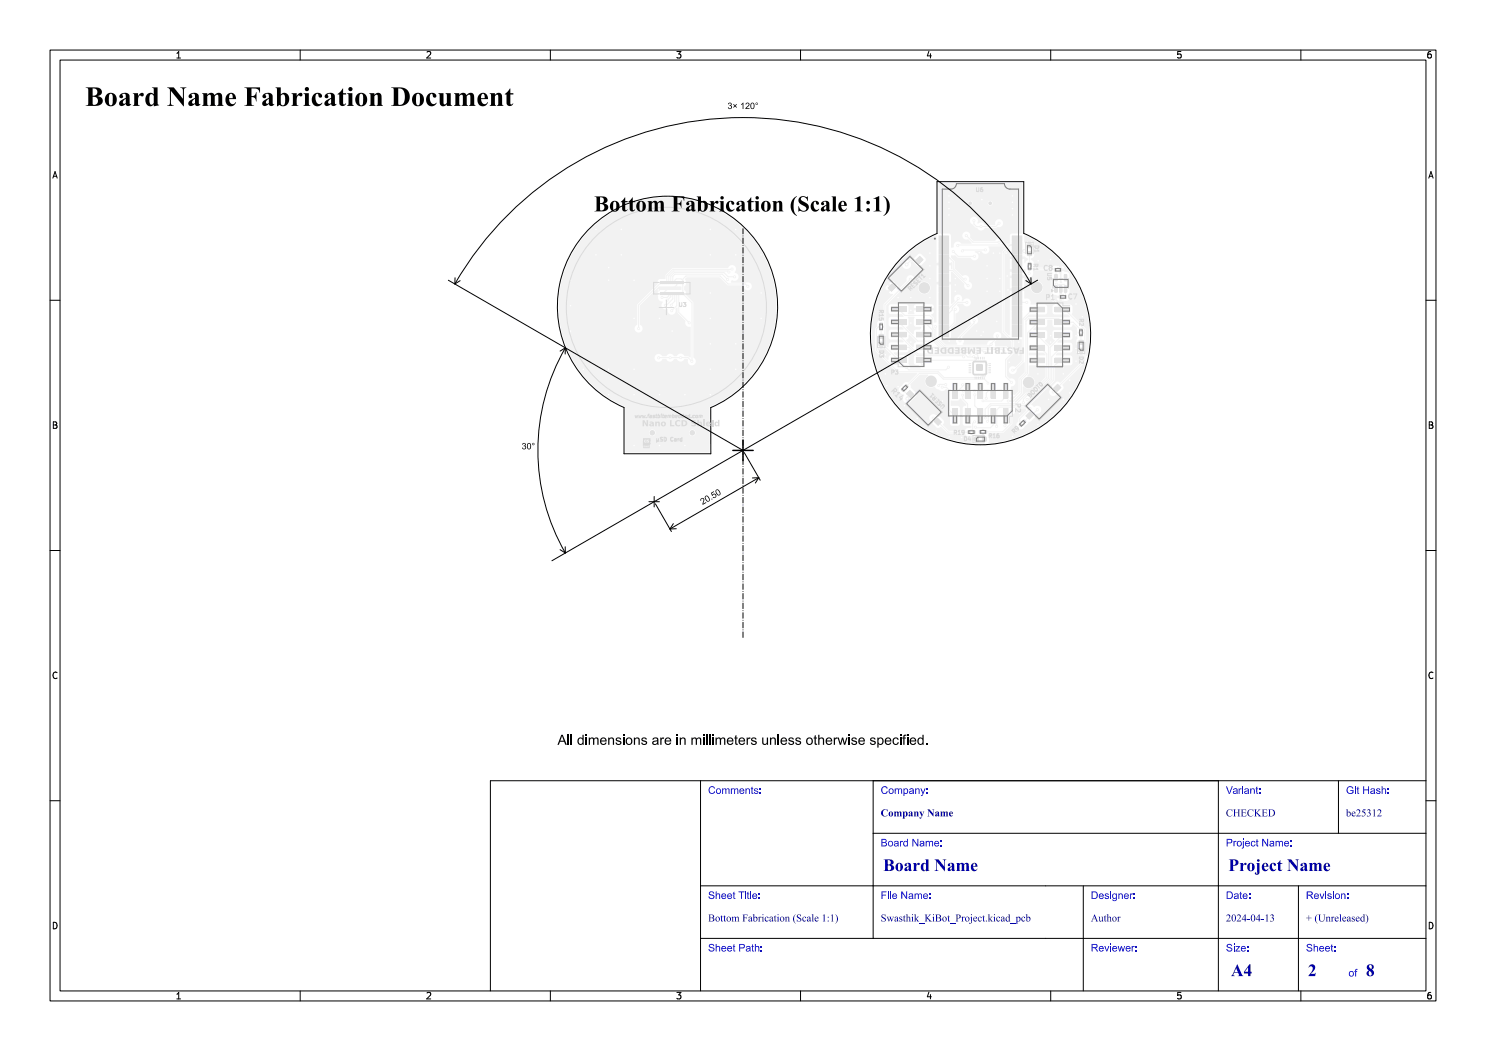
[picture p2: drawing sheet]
<svg xmlns="http://www.w3.org/2000/svg" width="297mm" height="210mm" viewBox="0 0 297 210" stroke-linecap="round" stroke-linejoin="round" font-family="sans-serif">
<defs><g id="words">
<text font-size="5.3" fill="#fff" x="17" y="21.5">Board Name Fabrication Document</text>
<text font-size="4.3" fill="#fff" x="109.5" y="42.5">Bottom Fabrication (Scale 1:1)</text>
<g font-size="3.3" fill="#fff">
<text x="176.5" y="174.3">Board Name</text>
<text x="245.5" y="174.3">Project Name</text>
<text x="246" y="195.3">A4</text>
<text x="261.4" y="195.3">2</text>
<text x="273" y="195.3">8</text>
</g>
<g font-size="2" fill="#fff">
<text x="141.5" y="158.8">Comments:</text>
<text x="176" y="158.8">Company:</text>
<text x="245" y="158.8">Variant:</text>
<text x="269" y="158.8">Git Hash:</text>
<text x="176" y="163.3">Company Name</text>
<text x="245" y="163.3">CHECKED</text>
<text x="269" y="163.3">be25312</text>
<text x="176" y="169.3">Board Name:</text>
<text x="245" y="169.3">Project Name:</text>
<text x="141.5" y="179.8">Sheet Title:</text>
<text x="176" y="179.8">File Name:</text>
<text x="218" y="179.8">Designer:</text>
<text x="245" y="179.8">Date:</text>
<text x="261" y="179.8">Revision:</text>
<text x="141.5" y="184.3">Bottom Fabrication (Scale 1:1)</text>
<text x="176" y="184.3">Swasthik_KiBot_Project.kicad_pcb</text>
<text x="218" y="184.3">Author</text>
<text x="245" y="184.3">2024-04-13</text>
<text x="261" y="184.3">+ (Unreleased)</text>
<text x="141.5" y="190.3">Sheet Path:</text>
<text x="218" y="190.3">Reviewer:</text>
<text x="245" y="190.3">Size:</text>
<text x="261" y="190.3">Sheet:</text>
<text x="269.5" y="195.3">of</text>
</g>
<g font-size="1.7" fill="#fff">
<text x="35" y="11.6">1</text>
<text x="85" y="11.6">2</text>
<text x="135" y="11.6">3</text>
<text x="185" y="11.6">4</text>
<text x="235" y="11.6">5</text>
<text x="285" y="11.6">6</text>
<text x="10.5" y="35.6">A</text>
<text x="285.5" y="35.6">A</text>
<text x="10.5" y="85.6">B</text>
<text x="285.5" y="85.6">B</text>
<text x="10.5" y="135.6">C</text>
<text x="285.5" y="135.6">C</text>
<text x="10.5" y="185.6">D</text>
<text x="285.5" y="185.6">D</text>
<text x="35" y="199.7">1</text>
<text x="85" y="199.7">2</text>
<text x="135" y="199.7">3</text>
<text x="185" y="199.7">4</text>
<text x="235" y="199.7">5</text>
<text x="285" y="199.7">6</text>
</g>
<text font-size="1.3" fill="#fff" x="178.2" y="78.3" transform="rotate(45 178.2 78.3)">R14</text>
<g font-size="1.1" fill="#fff">
<text x="182.1" y="58" transform="rotate(-45 182.1 58)">RESET1</text>
<text x="188.7" y="81" transform="rotate(-135 188.7 81)">USER1</text>
<text x="206.1" y="79.3" transform="rotate(-45 206.1 79.3)">BOOT0</text>
<text x="202.8" y="86.6" transform="rotate(-45 202.8 86.6)">R9</text>
</g>
<text font-size=".9" fill="#fff" x="126.7" y="83.6">www.fastbitembedded.com</text>
</g></defs>
<path d="M187.3 36.3h17.3v10.3a22 22 0 0 1 8.8 33.7 22 22 0 0 1-34.8 .1 22 22 0 0 1 8.7-33.7zM118.3 45.2a22 22 0 0 1 33.5 3.9 22 22 0 0 1-9.7 32.3v9.3h-17.4v-9.3a22 22 0 0 1-6.4-36.2z" fill="none" stroke="#000" stroke-width=".2"/>
<g fill="#f2f2f2">
<path d="M210.9 61.4h3v.9h-3z" fill-rule="evenodd"/>
<path d="M205.8 61.4h3v.9h-3z" fill-rule="evenodd"/>
<path d="M210.9 63.9h3v1h-3z" fill-rule="evenodd"/>
<path d="M205.8 63.9h3v1h-3z" fill-rule="evenodd"/>
<path d="M210.9 66.4h3v1h-3z" fill-rule="evenodd"/>
<path d="M205.8 66.4h3v1h-3z" fill-rule="evenodd"/>
<path d="M210.9 69h3v1h-3z" fill-rule="evenodd"/>
<path d="M205.8 69h3v1h-3z" fill-rule="evenodd"/>
<path d="M210.9 71.5h3v1h-3z" fill-rule="evenodd"/>
<path d="M205.8 71.5h3v1h-3z" fill-rule="evenodd"/>
<path d="M205.3 48.7h.9v.8h-.9z" fill-rule="evenodd"/>
<path d="M205.3 50.3h.9v.8h-.9z" fill-rule="evenodd"/>
<path d="M210.8 57.1l.5 .1v1.2l-.5-.1z" fill-rule="evenodd"/>
<path d="M211.8 57.1l.5 .1-.1 1.2-.5-.1z" fill-rule="evenodd"/>
<path d="M212.7 57.1l.5 .1v1.2l-.5-.1z" fill-rule="evenodd"/>
<path d="M212.7 54.9h.5v1.2h-.5z" fill-rule="evenodd"/>
<path d="M210.8 54.9h.5v1.2h-.5z" fill-rule="evenodd"/>
<path d="M175.8 64.5h.6v.5h-.6z" fill-rule="evenodd"/>
<path d="M175.8 65.6h.6v.4h-.6z" fill-rule="evenodd"/>
<path d="M180.3 77.6h.2l.3 .3-.3 .4-.4-.4z" fill-rule="evenodd"/>
<path d="M180.9 77.1l.3-.3 .3 .5-.3 .2-.4-.3z" fill-rule="evenodd"/>
<path d="M178.1 71.4h3v1h-3z" fill-rule="evenodd"/>
<path d="M183.1 71.4h3v1h-3z" fill-rule="evenodd"/>
<path d="M178.1 68.9h3v1h-3z" fill-rule="evenodd"/>
<path d="M183.1 68.9h3v1h-3z" fill-rule="evenodd"/>
<path d="M178.1 66.4h3v1h-3z" fill-rule="evenodd"/>
<path d="M183.1 66.4h3v1h-3z" fill-rule="evenodd"/>
<path d="M178.1 63.8h3v1h-3z" fill-rule="evenodd"/>
<path d="M183.1 63.8h3v1h-3z" fill-rule="evenodd"/>
<path d="M178.1 61.3h3v1h-3z" fill-rule="evenodd"/>
<path d="M183.1 61.3h3v1h-3z" fill-rule="evenodd"/>
<path d="M215.7 69.6h.8v.7h-.8z" fill-rule="evenodd"/>
<path d="M215.7 68h.8v.8h-.8z" fill-rule="evenodd"/>
<path d="M196.7 86h.5v.6h-.5z" fill-rule="evenodd"/>
<path d="M195.7 86h.5v.6h-.5z" fill-rule="evenodd"/>
<path d="M200.5 81.6h1v3h-1z" fill-rule="evenodd"/>
<path d="M200.5 76.5h1v3h-1z" fill-rule="evenodd"/>
<path d="M198 81.6h1v3h-1z" fill-rule="evenodd"/>
<path d="M198 76.5h1v3h-1z" fill-rule="evenodd"/>
<path d="M195.4 81.6h1v3h-1z" fill-rule="evenodd"/>
<path d="M195.4 76.5h1v3h-1z" fill-rule="evenodd"/>
<path d="M192.9 81.6h1v3h-1z" fill-rule="evenodd"/>
<path d="M192.9 76.5h1v3h-1z" fill-rule="evenodd"/>
<path d="M190.4 81.6h1v3h-1z" fill-rule="evenodd"/>
<path d="M190.4 76.5h1v3h-1z" fill-rule="evenodd"/>
<path d="M215.8 65.7h.5v.5h-.5z" fill-rule="evenodd"/>
<path d="M215.8 66.7h.5v.5h-.5z" fill-rule="evenodd"/>
<path d="M204.4 84.1l.3-.2 .4 .4-.4 .3-.3-.4z" fill-rule="evenodd"/>
<path d="M203.9 84.6h.1l.3 .3-.2 .4-.5-.3z" fill-rule="evenodd"/>
<path d="M210.7 53.6h.5v.6h-.5z" fill-rule="evenodd"/>
<path d="M211.7 53.6h.5v.6h-.5z" fill-rule="evenodd"/>
<path d="M132 58.4h.2v.5h-.2z" fill-rule="evenodd"/>
<path d="M132.4 58.4h.2v.5h-.2z" fill-rule="evenodd"/>
<path d="M132.8 58.4h.2v.5h-.2z" fill-rule="evenodd"/>
<path d="M133.2 58.4h.2v.5h-.2z" fill-rule="evenodd"/>
<path d="M133.6 58.4h.2v.5h-.2z" fill-rule="evenodd"/>
<path d="M134 58.4h.2v.5h-.2z" fill-rule="evenodd"/>
<path d="M134.4 58.4h.2v.5h-.2z" fill-rule="evenodd"/>
<path d="M134.8 58.4h.2v.5h-.2z" fill-rule="evenodd"/>
<path d="M135.2 58.4h.2v.5h-.2z" fill-rule="evenodd"/>
<path d="M135.6 58.4h.2v.5h-.2z" fill-rule="evenodd"/>
<path d="M136 58.4h.2v.5h-.2z" fill-rule="evenodd"/>
<path d="M136.4 58.4h.2v.5h-.2z" fill-rule="evenodd"/>
<path d="M136.4 56.3h.2v.4h-.2z" fill-rule="evenodd"/>
<path d="M136 56.3h.2v.4h-.2z" fill-rule="evenodd"/>
<path d="M135.6 56.3h.2v.4h-.2z" fill-rule="evenodd"/>
<path d="M135.2 56.3h.2v.4h-.2z" fill-rule="evenodd"/>
<path d="M134.8 56.3h.2v.4h-.2z" fill-rule="evenodd"/>
<path d="M134.4 56.3h.2v.4h-.2z" fill-rule="evenodd"/>
<path d="M134 56.3h.2v.4h-.2z" fill-rule="evenodd"/>
<path d="M133.6 56.3h.2v.4h-.2z" fill-rule="evenodd"/>
<path d="M133.2 56.3h.2v.4h-.2z" fill-rule="evenodd"/>
<path d="M132.8 56.3h.2v.4h-.2z" fill-rule="evenodd"/>
<path d="M132.4 56.3h.2v.4h-.2z" fill-rule="evenodd"/>
<path d="M132 56.3h.2v.4h-.2z" fill-rule="evenodd"/>
<path d="M205.5 53.5h.6v.5h-.6z" fill-rule="evenodd"/>
<path d="M205.5 52.5h.6v.4h-.6z" fill-rule="evenodd"/>
<path d="M205 83.1l.9-.9 .7 .7-.9 .9z" fill-rule="evenodd"/>
<path d="M210.5 77.6l.9-.9 .7 .7-.9 .9z" fill-rule="evenodd"/>
<path d="M193.4 86.1h.5v.5h-.5z" fill-rule="evenodd"/>
<path d="M194.4 86.1h.5v.5h-.5z" fill-rule="evenodd"/>
<path d="M175.7 68.4h.8v.7h-.8z" fill-rule="evenodd"/>
<path d="M175.7 66.8h.8v.8h-.8z" fill-rule="evenodd"/>
<path d="M194.8 87.3h.7v.9h-.7z" fill-rule="evenodd"/>
<path d="M196.4 87.3h.7v.9h-.7z" fill-rule="evenodd"/>
<path d="M187.7 47.2h1.9v1h-1.9z" fill-rule="evenodd"/>
<path d="M187.7 48.4h1.9v1.1h-1.9z" fill-rule="evenodd"/>
<path d="M187.7 49.7h1.9v1.1h-1.9z" fill-rule="evenodd"/>
<path d="M187.7 51h1.9v1h-1.9z" fill-rule="evenodd"/>
<path d="M187.7 52.2h1.9v1.1h-1.9z" fill-rule="evenodd"/>
<path d="M187.7 53.5h1.9v1.1h-1.9z" fill-rule="evenodd"/>
<path d="M187.7 54.8h1.9v1h-1.9z" fill-rule="evenodd"/>
<path d="M187.7 56h1.9v1.1h-1.9z" fill-rule="evenodd"/>
<path d="M187.7 57.3h1.9v1.1h-1.9z" fill-rule="evenodd"/>
<path d="M187.7 58.6h1.9v1.1h-1.9z" fill-rule="evenodd"/>
<path d="M187.7 59.9h1.9v1h-1.9z" fill-rule="evenodd"/>
<path d="M187.7 61.1h1.9v1.1h-1.9z" fill-rule="evenodd"/>
<path d="M187.7 62.4h1.9v1.1h-1.9z" fill-rule="evenodd"/>
<path d="M187.7 63.7h1.9v1h-1.9z" fill-rule="evenodd"/>
<path d="M187.7 64.9h1.9v1.1h-1.9z" fill-rule="evenodd"/>
<path d="M187.7 66.2h1.9v1.1h-1.9z" fill-rule="evenodd"/>
<path d="M202.3 66.2h1.9v1.1h-1.9z" fill-rule="evenodd"/>
<path d="M202.3 64.9h1.9v1.1h-1.9z" fill-rule="evenodd"/>
<path d="M202.3 63.7h1.9v1h-1.9z" fill-rule="evenodd"/>
<path d="M202.3 62.4h1.9v1.1h-1.9z" fill-rule="evenodd"/>
<path d="M202.3 61.1h1.9v1.1h-1.9z" fill-rule="evenodd"/>
<path d="M202.3 59.9h1.9v1h-1.9z" fill-rule="evenodd"/>
<path d="M202.3 58.6h1.9v1.1h-1.9z" fill-rule="evenodd"/>
<path d="M202.3 57.3h1.9v1.1h-1.9z" fill-rule="evenodd"/>
<path d="M202.3 56h1.9v1.1h-1.9z" fill-rule="evenodd"/>
<path d="M202.3 54.8h1.9v1h-1.9z" fill-rule="evenodd"/>
<path d="M202.3 53.5h1.9v1.1h-1.9z" fill-rule="evenodd"/>
<path d="M202.3 52.2h1.9v1.1h-1.9z" fill-rule="evenodd"/>
<path d="M202.3 51h1.9v1h-1.9z" fill-rule="evenodd"/>
<path d="M202.3 49.7h1.9v1.1h-1.9z" fill-rule="evenodd"/>
<path d="M202.3 48.4h1.9v1.1h-1.9z" fill-rule="evenodd"/>
<path d="M202.3 47.2h1.9v1h-1.9z" fill-rule="evenodd"/>
<path d="M212.7 59.1h.5v.5h-.5z" fill-rule="evenodd"/>
<path d="M211.7 59.1h.5v.5h-.5z" fill-rule="evenodd"/>
<path d="M177.5 57.5l.9-.8 .7 .7-.9 .8z" fill-rule="evenodd"/>
<path d="M182.9 52.1l.9-.9 .7 .7-.8 .9z" fill-rule="evenodd"/>
<path d="M181.8 78l.9 .8-.7 .8-.9-.9z" fill-rule="evenodd"/>
<path d="M187.3 83.4l.9 .9-.7 .7-.9-.8z" fill-rule="evenodd"/>
</g>
<g fill="#f2f2f2">
<circle cx="192.2" cy="87.4" r=".3"/>
<circle cx="185.9" cy="50.6" r=".3"/>
<circle cx="179.5" cy="77.2" r=".3"/>
<circle cx="203.6" cy="68.4" r=".3"/>
<circle cx="213.8" cy="78.5" r=".3"/>
<circle cx="182" cy="62" r=".3"/>
<circle cx="209.6" cy="79.8" r=".3"/>
<circle cx="215.1" cy="72.2" r=".3"/>
<circle cx="202.4" cy="40.4" r=".3"/>
<circle cx="215.1" cy="60.7" r=".3"/>
<circle cx="201.1" cy="50.6" r=".3"/>
<circle cx="185.9" cy="59.5" r=".3"/>
<circle cx="189.7" cy="87.3" r=".3"/>
<circle cx="185.9" cy="53.1" r=".3"/>
<circle cx="210" cy="51.8" r=".3"/>
<circle cx="196.1" cy="67" r=".3"/>
<circle cx="190.9" cy="56.9" r=".3"/>
<circle cx="215.1" cy="67.1" r=".3"/>
<circle cx="202.4" cy="39.1" r=".3"/>
<circle cx="207.4" cy="73.4" r=".3"/>
<circle cx="189.7" cy="40.4" r=".3"/>
<circle cx="196.5" cy="66.3" r=".3"/>
<circle cx="199.8" cy="50.6" r=".3"/>
<circle cx="213.8" cy="76" r=".3"/>
<circle cx="195.7" cy="50.5" r=".3"/>
<circle cx="202.4" cy="87.2" r=".3"/>
<circle cx="182" cy="68.4" r=".3"/>
<circle cx="177.2" cy="77.1" r=".3"/>
<circle cx="215.1" cy="69.6" r=".3"/>
<circle cx="212.5" cy="73.4" r=".3"/>
<circle cx="183.3" cy="83.6" r=".3"/>
<circle cx="197.3" cy="53.1" r=".3"/>
<circle cx="189.7" cy="68.1" r=".3"/>
<circle cx="187.1" cy="86.1" r=".3"/>
<circle cx="201.5" cy="57.9" r=".3"/>
<circle cx="201.7" cy="72.4" r=".3"/>
<circle cx="199.2" cy="64.2" r=".3"/>
<circle cx="179.5" cy="70.9" r=".3"/>
<circle cx="179.5" cy="59.5" r=".3"/>
<circle cx="190.9" cy="58.2" r=".3"/>
<circle cx="207.4" cy="84.9" r=".3"/>
<circle cx="197.3" cy="55.7" r=".3"/>
<circle cx="177" cy="70.9" r=".3"/>
<circle cx="197.3" cy="60.7" r=".3"/>
<circle cx="182" cy="59.5" r=".3"/>
<circle cx="212.5" cy="74.7" r=".3"/>
<circle cx="196.2" cy="39.9" r=".3"/>
<circle cx="188.4" cy="80.1" r=".3"/>
<circle cx="197.3" cy="58.2" r=".3"/>
<circle cx="180.8" cy="81.1" r=".3"/>
<circle cx="201.3" cy="55.1" r=".3"/>
<circle cx="199.8" cy="55.7" r=".3"/>
<circle cx="185.9" cy="55.7" r=".3"/>
<circle cx="193.3" cy="63.9" r=".3"/>
<circle cx="202.4" cy="43" r=".3"/>
<circle cx="216.3" cy="63.3" r=".3"/>
<circle cx="210" cy="82.3" r=".3"/>
<circle cx="199.8" cy="60.7" r=".3"/>
<circle cx="182" cy="64.5" r=".3"/>
<circle cx="207.4" cy="74.7" r=".3"/>
<circle cx="210" cy="68.4" r=".3"/>
<circle cx="189.7" cy="39.1" r=".3"/>
<circle cx="210" cy="67.1" r=".3"/>
<circle cx="199.8" cy="58.2" r=".3"/>
<circle cx="189.7" cy="43" r=".3"/>
<circle cx="177" cy="74.7" r=".3"/>
<circle cx="190.9" cy="55.7" r=".3"/>
<circle cx="212.5" cy="79.8" r=".3"/>
<circle cx="198.6" cy="50.6" r=".3"/>
<circle cx="207.5" cy="52.1" r=".3"/>
<circle cx="198.6" cy="87.4" r=".3"/>
<circle cx="203.8" cy="82.6" r=".3"/>
<circle cx="195.2" cy="66.1" r=".3"/>
<circle cx="189.7" cy="41.7" r=".3"/>
<circle cx="203.6" cy="69.6" r=".3"/>
<circle cx="202.4" cy="41.7" r=".3"/>
<circle cx="203.6" cy="70.9" r=".3"/>
<circle cx="205.7" cy="54.6" r=".3"/>
<circle cx="190.5" cy="50.3" r=".3"/>
<circle cx="194.8" cy="51.2" r=".3"/>
<circle cx="191.9" cy="68.1" r=".3"/>
<circle cx="182" cy="55.8" r=".3"/>
<circle cx="189.6" cy="73.4" r=".3"/>
<circle cx="194.7" cy="64" r=".3"/>
<circle cx="181.1" cy="73.4" r=".3"/>
<circle cx="210.5" cy="78.3" r=".3"/>
<circle cx="186.5" cy="83.6" r=".3"/>
<circle cx="191.4" cy="49.1" r=".3"/>
<circle cx="181.2" cy="52.9" r=".4"/>
<circle cx="202.1" cy="76.4" r=".3"/>
<circle cx="136" cy="71.5" r=".3"/>
<circle cx="131.6" cy="71.5" r=".3"/>
<circle cx="149.5" cy="57.2" r=".3"/>
<circle cx="138.3" cy="72.2" r=".3"/>
<circle cx="133.9" cy="71.5" r=".3"/>
<circle cx="181.3" cy="79.7" r=".4"/>
<circle cx="127.6" cy="65.7" r=".3"/>
<circle cx="142" cy="68.7" r=".3"/>
<circle cx="114" cy="56" r=".3"/>
<circle cx="136.9" cy="89" r=".3"/>
<circle cx="126.7" cy="63.6" r=".3"/>
<circle cx="147.1" cy="45.8" r=".3"/>
<circle cx="142" cy="58.5" r=".3"/>
<circle cx="124.2" cy="45.8" r=".3"/>
<circle cx="121.7" cy="78.9" r=".3"/>
<circle cx="136.9" cy="40.8" r=".3"/>
<circle cx="152.1" cy="63.6" r=".3"/>
<circle cx="126.7" cy="73.8" r=".3"/>
<circle cx="142" cy="73.8" r=".3"/>
<circle cx="129.3" cy="40.8" r=".3"/>
<circle cx="142" cy="63.6" r=".3"/>
<circle cx="147.1" cy="50.9" r=".3"/>
<circle cx="136.9" cy="78.9" r=".3"/>
<circle cx="142" cy="50.9" r=".3"/>
<circle cx="119.1" cy="45.8" r=".3"/>
<circle cx="119.1" cy="50.9" r=".3"/>
<circle cx="147.1" cy="73.8" r=".3"/>
<circle cx="131.8" cy="89" r=".3"/>
<circle cx="131.8" cy="63.6" r=".3"/>
<circle cx="126.7" cy="78.9" r=".3"/>
<circle cx="121.7" cy="56" r=".3"/>
<circle cx="134.4" cy="66.2" r=".3"/>
<circle cx="116.6" cy="73.8" r=".3"/>
<circle cx="152.1" cy="50.9" r=".3"/>
<circle cx="126.7" cy="89" r=".3"/>
<circle cx="121.7" cy="53.5" r=".3"/>
<circle cx="142" cy="45.8" r=".3"/>
<circle cx="147.1" cy="68.7" r=".3"/>
<circle cx="114" cy="61.1" r=".3"/>
<circle cx="114" cy="66.2" r=".3"/>
<circle cx="152.1" cy="58.5" r=".3"/>
<circle cx="131.8" cy="78.9" r=".3"/>
<circle cx="131.6" cy="57.9" r=".3"/>
<circle cx="126.7" cy="56" r=".3"/>
<circle cx="121.7" cy="73.8" r=".3"/>
<circle cx="124.2" cy="50.9" r=".3"/>
<circle cx="142" cy="78.9" r=".3"/>
<circle cx="199.7" cy="48.4" r=".3"/>
<circle cx="193.1" cy="47.1" r=".3"/>
<circle cx="211.1" cy="56.8" r=".3"/>
<circle cx="207.3" cy="81.9" r=".3"/>
<circle cx="134.3" cy="62.1" r=".3"/>
<circle cx="132.3" cy="59.4" r=".3"/>
<circle cx="133.3" cy="60" r=".3"/>
<circle cx="133" cy="61" r=".3"/>
<circle cx="134.2" cy="61" r=".3"/>
<circle cx="145.4" cy="55.9" r=".3"/>
<circle cx="137.8" cy="64.5" r=".3"/>
<circle cx="145.7" cy="54.4" r=".3"/>
<circle cx="202.3" cy="79.6" r=".3"/>
<circle cx="199.2" cy="85.2" r=".3"/>
<circle cx="204.5" cy="80.5" r=".3"/>
<circle cx="202.2" cy="82" r=".3"/>
<circle cx="205.3" cy="79.8" r=".3"/>
<circle cx="146.3" cy="53.8" r=".3"/>
<circle cx="196.8" cy="75.1" r=".3"/>
<circle cx="201.5" cy="80.1" r=".3"/>
<circle cx="197.4" cy="84.2" r=".3"/>
<circle cx="146.8" cy="55.3" r=".3"/>
<circle cx="197" cy="83.5" r=".27"/>
<circle cx="202.4" cy="74" r=".3"/>
<circle cx="188.3" cy="77.4" r=".3"/>
<circle cx="191.5" cy="59.7" r=".3"/>
<circle cx="193.9" cy="70.8" r=".3"/>
<circle cx="200.8" cy="85.1" r=".3"/>
<circle cx="194.9" cy="85.4" r=".3"/>
<circle cx="187.6" cy="77" r=".28"/>
<circle cx="190.9" cy="61.8" r=".3"/>
<circle cx="189" cy="76.9" r=".3"/>
<circle cx="192.4" cy="76.9" r=".3"/>
<circle cx="192.6" cy="71.3" r=".3"/>
<circle cx="184.6" cy="66.1" r=".3"/>
<circle cx="199.3" cy="67.1" r=".3"/>
<circle cx="186.9" cy="65.2" r=".3"/>
<circle cx="198.1" cy="68.8" r=".3"/>
<circle cx="192.3" cy="50.1" r=".3"/>
<circle cx="196.9" cy="49.9" r=".3"/>
<circle cx="197.5" cy="76.6" r=".28"/>
<circle cx="192.5" cy="78.2" r=".27"/>
<circle cx="194.8" cy="78.1" r=".3"/>
<circle cx="200.6" cy="70.2" r=".3"/>
<circle cx="194.8" cy="78.9" r=".3"/>
<circle cx="196.9" cy="70.4" r=".3"/>
<circle cx="197.1" cy="79.6" r=".3"/>
<circle cx="192.4" cy="78.9" r=".27"/>
<circle cx="196.5" cy="80.1" r=".28"/>
<circle cx="201.9" cy="70.2" r=".3"/>
<circle cx="194.6" cy="71.3" r=".3"/>
<circle cx="195.1" cy="70.6" r=".3"/>
<circle cx="184.3" cy="72.7" r=".3"/>
<circle cx="205.9" cy="81.6" r=".3"/>
<circle cx="193.5" cy="57.1" r=".3"/>
<circle cx="194.8" cy="84.3" r=".3"/>
<circle cx="196.1" cy="45.3" r=".3"/>
<circle cx="199.7" cy="44.6" r=".3"/>
<circle cx="194.7" cy="44.1" r=".3"/>
<circle cx="205.2" cy="60.4" r=".3"/>
<circle cx="192.9" cy="55.8" r=".3"/>
<circle cx="193.2" cy="60.4" r=".3"/>
<circle cx="204.7" cy="50.2" r=".4"/>
</g>
<g fill="none" stroke="#f2f2f2" stroke-width=".2">
<path d="M132.5 56.5h-.4l-4.5 4.4v4.8M133.3 58.7h-1.9l-.5 .5v3.5l.9 .9M133.3 60h.1M133.7 58.7v.4l-.4 .3h-1M134.1 58.7v.6l-.8 .7M134.5 58.7v1l-1.3 1.3h-.2M134.9 58.7v1.5l-.7 .7M135.3 58.7v2.4l-1 1M135.7 56.5h-.4v.4l-.7 .7h-1l-1.1 1.1M135.7 58.7v3.7l2.1 2.1M136.1 56.5h.4M136.1 58.7h.4"/>
<path d="M136.5 58.7l1.8 1.8v11.7l-.8-.7-5.7-.1M136.5 56.1l-.4-.4h-.9l-.3 .3v.5M145.4 55.9l-1-1.1h-9.5l-.4 .4v1.3M145.7 54.4l-.2-.3h-10.9l-.9 1v1.4M146.3 53.8h-11.8l-1.2 1.2v1.5M146.8 55.3h-1.3l-.8-.8h-9.9l-.7 .7v1.3M146.8 55.3h.1M149.4 57.2l-.4-.4h-3.5l-1.6-1.6h-6.8l-.6 .6v2.9M149.4 57.2h.1M182 55.8l-5.1 5.1v8.3l4.7 4.7h7.5l.5-.5M183.7 52h-1.6l-.9 .9M188.6 54h1.8l3.1 3.1"/>
<path d="M188.6 51.5h1.1l.9 .9v1.4l2 2h.3M190.5 50.3l1 .9h3.3M191.5 59.7v.1l-1.8 1.9h-1.1M193.1 47.1l1.4 1.3h5.2M194.7 44.1v.7l.5 .5h3.8l.7-.7M196.1 45.3h.1M196.9 49.9l-4.4 .1-.2 .1M200.5 50.3v15.9l1.9 2v2.2l-1.4 1.5v3.3l1.1 1.2M200.5 50.4h.1M200.9 50h.1M201.3 55.1l.2 .2h1.8M201.9 49l-1.4 1.3"/>
<path d="M203.3 57.8l-1.8 .1M203.3 49h-11.8l-.1 .1M205.7 54.6l.1-.9h5l.3 .3v1.5h-.3l-.5 .5v3.8l2.1 2.1h.4l4 3.9v6.2l-6.3 6.3M205.8 50.7v2M211.1 57.5l.6-.7h1l.3 .3-.1 2.2M211.1 56.8v1M131.7 71.4l-.1 .1M131.7 71.4h.1M176.1 65.8v1.4M176.1 67.2h.1M176.1 64.8l-.9 .9v4.3l4.2 4.3h8.1l1.2 1.1h7.4l.3-.3h.4M179.6 69.4h2.1l1.6 1.7h9.1l.2 .2"/>
<path d="M179.6 64.3l3.8 3.8h3.1l2 2h7.9l.5 .3M179.6 61.8l1.2 1.2h5l.6 .6v1.9M179.6 66.9l3.9 3.8h9.3l.6 .6h1.2M180.5 77.9l.8 .9h.6l-.6 .5v.4M184.6 66.1v.1M184.6 69.4h2.7l1 1h5.2l.4 .4M184.6 66.2v.7M184.6 64.3l1.8 1.6v1.6l2.2 2.3h11.6l.4 .4M186.4 67.1h.1M186.4 65.5l.3 .3v1.6l2 2h12.4l.8 .8M186.4 65h.1M186.7 66.9h.1"/>
<path d="M186.9 65.2l.1 2.1 1.9 1.8h8.9l1.5-1.7v-.3M188.3 77.4h.9l.6 .6v4l1.1 1.1M189 76.8v.1M189 76.9l-1.2-.1-.2 .3M190.9 61.8l-.2 .2v2.5l-1 1h-1.1M192.4 70.7h.1M192.4 78.9v.8l1 1.1v2.3M192.4 76.9h-.1l.1 .3-.8 .8h-.7M193.2 60.4h-1.8l-1.1 1.2v.3l-1 1h-.7M193.4 78h-.8l-.1 .2M194.7 64v.5l-2.8 2.9v.7M194.8 78.9v2.2l1.1 1.1v.9"/>
<path d="M194.8 78.9h.1M195.1 70.6l.3 .3v.6l-.4 .5-10.4-.1-.3 .3v.5M195.3 78h.1M195.9 78l-1.1 .1M197.5 76.6l-.7-.8h-8.3l-1.1-1.2h-3.6l-2.6 2.6M198.5 78h-.9l-.5 .5v1.1M199.3 67.1h.1M201 78v1.3l-.8 .8h-3.7M202.3 79.6h.1M203.3 60.4h1.9M205 64.7h.1M205.6 63.6v.1"/>
<path d="M205.6 63.7l-.6 .5v10.3l-1.2 1.2v2.6l-1.5 1.3M205.6 63.6h6l.8 .8h2.1l1.5 1.6M207.3 61.9h-1l-1.8 1.8v8.5l-1.8 1.8h-.3M207.3 69.5h.6l1.3 1.3v4.7l-3.2 3.2h-.9l-2 2h-5.1l-1.1 1 .1 1.8M207.3 66.9l2.2 2.3v6.4l-3.4 3.4h-.8l-.8 .8v.7M207.3 64.4v.2l-1.9 1.9v8.1l-1.2 1.2v2.7l-1.7 1.7-1-.1M212.4 72h-.6l-1.3 1.3v2.7l-5.3 5.3h-5.4l-.6 .6v3.3M212.4 66.9l-2.5 2.5v6.3l-4 4-.6 .1M212.4 69.5h-.4l-1.8 1.8v4.6l-5.1 5.1h-7l-.6 .6v2.4l-.1 .2M216 67l.1 1.4M186.5 83.6l.7 .6h.2l2.1 2.1h4.1M194.8 84.3l-.4 .3v1.5l.3 .2"/>
<path d="M196 86.3l.7 .8v.6M198.5 83.1v1.8l-.6 .6h-2.8l-.2-.1M201 83.1v1.8l-.2 .2M202 80.1v.1M202.2 82l-.1 2.6-1.7 1.7h-3.4M205.9 81.6l-2.1 2.1v1l.2 .2M207.3 81.9l-1.1 1.1h-.4l-1.1 1.2"/>
</g>
<path d="M204.7 50.2h-1.4" fill="none" stroke="#f2f2f2" stroke-width=".25"/>
<g fill="#f2f2f2">
<path d="M206.5 65.7l.4-.3 2.2-.1 .2-.3v-1l.1-.1h.9l.1 1.1 .3 .4h3.3l.5-.6 .8 .7-.1 1.7 .2 .4-.3 .4 .1 .9a.61 .61 0 0 1-.1 .8l1.4 .1v.3l-.2 .2 .1 .6h-.6v-.7h-.7l.4 .6 1 .2 .1 .9-4.7 4.6a.57 .57 0 0 0-.8-.2l-1 1-.1 .3a.85 .85 0 0 0-.1 1.3 .85 .85 0 0 0 1.3-.1l.3-.1 1-1 .1-.4-.2-.5 4.4-4.4 .2 .1a21.4 21.4 0 0 1-5 9.1l-.3 .3a21.2 21.2 0 0 1-14.1 6.6l.1-1.1-.2-.4 .3-.4 2.6-.1 1.9-1.8v-1.8a1.12 1.12 0 0 0 .7-1.3h1.9l.2 .3-1.5 1.7-.1 .6-.3 .5v.6l.7 .5 .5-.1 1.2-1.3 .4-.2 1-1 .2-.5a.84 .84 0 0 0 .9-1.2 .84 .84 0 0 0-1.5-.2l-.4-.4v-.2l4.5-4.6 .1-2.7 .4-.4h2.7l.4-.2v-1.4l-.2-.3-3-.1-.1-.1 .4-.4h2.5l.4-.3v-1.3l-.2-.4h-2.7l-.1-.2 .4-.4h2.4l.2-.4 .1-1.1-.2-.3-.3-.2-3.3 .1-.2 .3v1.2l.4 .6-1 1-1-1 .5-.6v-1.1l-.1-.3-.3-.2h-2.3z" fill-rule="evenodd"/>
<path d="M180.6 51.5a20.2 20.2 0 0 1 6.5-4.4l.1 4.8h-2.2l-.1-.3-.7-.8-.4-.1-.3 .1-.9 .9h-.6l-.3 .3a.92 .92 0 0 0-1.4 .6 .92 .92 0 0 0 1 1.1 .92 .92 0 0 0 .7-1.3l.2-.2h.3l.8 1 .4 .1 .3-.1 .9-1 .1-.3h2.2v.6h2.9l.1-.1 .2 .1v1.2l-.1 .1-.2-.1v-.7h-2.9v3.3h2.9v-1.9l.2-.1 2.4 2.4a.85 .85 0 0 0 .5 1.1 .85 .85 0 0 0 1.1-.5 .85 .85 0 0 0-.7-1.1 .89 .89 0 0 0-.2-1.1 .89 .89 0 0 0-1.1 0l-1.4-1.4v-1.4l-.8-.8v-.4l.8-.1 .5 .5h2.5a.86 .86 0 0 0 1.5 .2 .86 .86 0 0 0-.6-1.4l.1-.1h1.2a.86 .86 0 0 0 1.3 .4 .86 .86 0 0 0 .2-1.3h3.5l-.9 1v16l1.9 2v1.1l-.6 .1-.3-.3h-2.3l-.1-.8 .4-.5a.83 .83 0 0 0 .9-.9 .83 .83 0 0 0-1.1-.6 .83 .83 0 0 0-.3 1.3l-.3 .3a1.09 1.09 0 0 0-1.2 .9h-4.7l-.1-.2a.92 .92 0 0 0-.1-1.4l2.4-2.5a.83 .83 0 0 0 .7-1.1 .83 .83 0 0 0-1.3-.3 .83 .83 0 0 0 0 1.3l-2.5 2.6a.93 .93 0 0 0-.3 1.5l-2.3 .1-.9-1 .1-.1h1.5l.3-.3 .1-2 .9-.9v-1.9a.95 .95 0 0 0 .7-.7 .95 .95 0 0 0-.4-1l.3-.3h.9a.81 .81 0 0 0 1.2 .4 .81 .81 0 0 0 0-1.3 .81 .81 0 0 0-1.2 .4l-.3-.1a.87 .87 0 0 0-.2-1 .87 .87 0 0 0-1-.1 1.09 1.09 0 0 0-.2 1.2l-.5 .5h-.2v-3.9h-2.9v.6h-1.2a1.26 1.26 0 0 0-1.9-.9 1.26 1.26 0 0 0 0 2.1 1.26 1.26 0 0 0 1.9-1v-.2h1.2v3.8h-.6l-.4-.4h-1.3v.7h-.5v-.7h-1.3l-.4 .2-.1 .5h4v-.3h.6l-.1 3.2h-.4l-.1-.8-.5-.6v-.2a.59 .59 0 0 0 .5-.8h-4l.1 .8h-1.1l-.1-.1 .1-.4v-1.1l-.3-.4h-3.4l-.3 .4v1.1l.1 .3 .3 .2h2.2l.4 .4-.1 .1-2.6 .1-.3 .3 .1 1.4 .3 .2h2.2l.4 .4-.1 .2h-2.6l-.3 .4 .1 1.3 .3 .3h2.2l.4 .4-.1 .1h-2.5l-.3 .3-.1 .6-.4-.2-.1-8.1 4.5-4.4a.82 .82 0 0 0 1.2-.5 .82 .82 0 0 0-.7-1 .82 .82 0 0 0-.9 .8v.2l-.3 .4h-2l-.5-.4-.7 .5 .6 .5 .6-.6h2l-1.2 1.2-.5-.9-.6 .6h-.7l-.5-.5-.4 .4v.4l.3 .4 .6-.7h.7l-1 1 .9 .5-1.9 1.8v3.2l-.8 .1-.4 .2-.1 1-.4 .5 .1 4.4 4.3 4.4 4 .1-1.7 1.8-.5-.1-.3 .1-1.1 1.1-.1 .3 .1 .5 1 .7a.96 .96 0 0 0 .2 1.5 .96 .96 0 0 0 1.4-.5l.8-.8 .1-.4-.1-.3-1.1-1v-.8l1.9-1.8h1.5l.2 .1a1.33 1.33 0 0 0-.6 1.8 1.33 1.33 0 0 0 1.8 .5l.3 .4 .5 .1a.96 .96 0 0 0 1.5-.1l.4 .4v3.9l.4 .5v2.1l.1 .3 .3 .2h1.2l.4-.5-.1-3.3-.3-.2h-1.4v-1.1h1.4l.5-.4 1.1 1.1v.4a.54 .54 0 0 0-.7 .4l.1 3.3 .3 .3h1.3v.4l-.8 .1-.5 .5h-3.2l-1.2-1.3a.57 .57 0 0 0 .2-.8l-1-1h-.4a.85 .85 0 0 0-1.3 0 .85 .85 0 0 0 .2 1.3l1.1 1.2h.4l.4-.2 1.5 1.3h3.3l.5 .5h.8l.2 .1-.1 .3h.9v.5h-.9l.1 .5a21.7 21.7 0 0 1-18.7-14.1 21.7 21.7 0 0 1 5-22.9z" fill-rule="evenodd"/>
<path d="M205.6 70.5h2.9l.4 .3-.1 .2h-1.2v2l1.4 .1v2.2l-3.1 3.1-.9 .1-1.9 1.9h-.3v-.2l1.6-1.5 .1-1.5a1.32 1.32 0 0 0 2.3-.3 1.32 1.32 0 0 0-1.5-1.8l.3-.4v-1.6l1.5-.1v-2h-1.4z" fill-rule="evenodd"/>
<path d="M202.6 67.8h1.5l.1 .1v4.2l-1.2 1.2a.86 .86 0 0 0-1.2 .1 .86 .86 0 0 0 .1 1.2 .85 .85 0 0 0 1 0 .85 .85 0 0 0 .3-.9l1.4-1.3h.2v2l-1.2 1.2v2.5l-.8 .8-.8-.1v-1.5a.98 .98 0 0 0 .8-1.4 .87 .87 0 0 0-1-.2l-.5-.6v-3.1l1.4-1.5z" fill-rule="evenodd"/>
<path d="M178.7 70.4h2.5l.3-.1 .1-.4h.2l1 1-.2 .5 .1 1.3 .3 .2 .6 .1 .4 .6h-2.1v-.5l-.3-.4v-1.3l-.1-.3-.4-.2h-2.1l-.4-.3z" fill-rule="evenodd"/>
<path d="M176.2 68.5l.4 .1v.4h-.2v.7l.5-.1 1.2 1.2-.4 .4-.2 .7-2.1-2 .1-.3 .4 .1v-.9h.2z" fill-rule="evenodd"/>
<path d="M204.8 47.1l1.4 .6 2 1.1h-1.5a.71 .71 0 0 0-.7-.6v.7l2.2-.1a21.5 21.5 0 0 1 5.1 4.9h-.6l-.1-.4-.4-.2v.6h1.1l.6 .8a21.7 21.7 0 0 1 3.7 10.1 21.8 21.8 0 0 1-.3 6.4l-.1 .1-.1-.1-.1-5.3-2.8-2.9 .2-.4-.1-1.2-.1-.2-.3-.2h-2.2l-1.2-1.2 .1-.7 1.1 .2 .2-1.9 .1-.1 .2 .1 .1 1.5-.1 1.4h-.5v-.5h-.5v.2l.5 .3h1.5l.4-.2 .1-.3-.1-.9 .2-.3v-1.2l-.3-.6 .3-.5-.1-1.5-.3-.2-.7-.1v-.1h-.5v1.9l.1 .3-.3 .2-.2-.3 .1-1.4-.2-.4v-1.4h-1l-.5 .4h-3.6l-.1-.3 .1-.9-.6-.6 .7-.5v-1a.46 .46 0 0 1 0-.7v-.1h-.9v-.3h-.3v-.9l-.8 .2z" fill-rule="evenodd"/>
<path d="M181.6 66.9h.2l1.4 1.4-.5 .4-.1 .7-1.5-1.4 .4-.4z" fill-rule="evenodd"/>
<path d="M200.8 50.4l1-.8v1.7l3-.1 .7 .5v.2l-.6 .7-.2-.2v-.7h-2.9v2.1l3-.1 .2 .5-.1 .2-1.4-.1v.8h-.5v-.8h-1.2v.8h2.9l.2-.2a.84 .84 0 0 0 1.1 .5 .84 .84 0 0 0 .5-1.1l.2-.3h3.4l.3 .6-.1 1-.3 .4h-5.3v-.4h-2.9v2h2.9v-1.6h5.3v1.3h-1.5a1.26 1.26 0 0 0-1.9-.9 1.26 1.26 0 0 0 0 2.1 1.26 1.26 0 0 0 1.9-1v-.2h1.5v2.5l.8 .9-.4 .5v1.2l.1 .3 .3 .2h2.6l.4 .4-8.3 .1-.7 .6v-.3l.9-.8 3.2-.1 .4-.3v-1.3l-.2-.3-3.1-.2a.9 .9 0 0 0-.3-.9 .9 .9 0 0 0-1-.2v-1.5h-2.9v8.8l-.1 .1-.9-.9z" fill-rule="evenodd"/>
<path d="M181.5 63.3h1.2v1.8l.3 .2 1.1 .1-.2 .4-1.1 .2-.2 .8-1.5-1.3 .5-.6z" fill-rule="evenodd"/>
<path d="M187.6 36.6h16.7l.1 4h-6a.49 .49 0 0 0-.5-.5 .49 .49 0 0 0-.5 .5h-3a.49 .49 0 0 0-.8-.4 .49 .49 0 0 0 0 .8 .49 .49 0 0 0 .8-.3v-.1h3a.49 .49 0 0 0 .5 .5 .49 .49 0 0 0 .5-.5h6v3.9h-3.9a.8 .8 0 0 0-1-.7 .8 .8 0 0 0-.6 1l-.1 .2h-1.9a.98 .98 0 0 0-1.5-.3v-.1a.84 .84 0 0 0-.3-1.2 .84 .84 0 0 0-1.2 .4 .84 .84 0 0 0 .5 1.1l.6 .6h.2a.92 .92 0 0 0 .9 .6 .92 .92 0 0 0 .8-.6h2.2l.2-.2a.82 .82 0 0 0 1.2-.8h3.9l-.1 2.1-2.2 .1-.3 .3v1.6l-1.3 .1a.88 .88 0 0 0-.6-1.1 .88 .88 0 0 0-1.1 .5h-4.2l-.7-.6a.82 .82 0 0 0-.4-1.2 .82 .82 0 0 0-1.1 .6 .82 .82 0 0 0 .8 1h.3l.7 .7-2 .1a.89 .89 0 0 0-1.1-.4 .89 .89 0 0 0-.5 1.1l-.4 .1-.1-.1v-2.3l-.2-.3-.3-.1h-1.9l-.2-.2z" fill-rule="evenodd"/>
<path d="M118.1 45.8a21.8 21.8 0 0 1 36.7 11.3h-4.5l-.1-.1a.87 .87 0 0 0-1.2-.5h-2.8l-.1-.1 .1-.4a.86 .86 0 0 0 1.4-.4 .86 .86 0 0 0-.7-1.2 .87 .87 0 0 0-.2-1.3 .87 .87 0 0 0-1.3 .5h-11l-1.3 1.3-.1 .8-1.2 .1-.2 .1-.2 .9-4 4-.1 4.1a.81 .81 0 0 0-.3 1.2 .81 .81 0 0 0 1.3 0 .81 .81 0 0 0-.4-1.2v-3.8l3.8-3.9 4.5 .1v.5l-.1 .1-4.4 .1-.2 .3v1a.92 .92 0 0 0 1 1 .88 .88 0 0 0-.2 1.2 .88 .88 0 0 0 1.1 .3 .86 .86 0 0 0 .9 1.1 .86 .86 0 0 0 .7-1.2l.3-.3 .1 .1 .1 1.1 1.5 1.5a.94 .94 0 0 0 1 1.3l.1 5.9-.2 .1-.3-.2h-.7a.92 .92 0 0 0-.9-.6 .92 .92 0 0 0-.8 .6h-.5a.89 .89 0 0 0-.8-.5 .89 .89 0 0 0-.8 .5h-.7a.82 .82 0 0 0-1.3-.3 .82 .82 0 0 0 .1 1.3 .82 .82 0 0 0 1.2-.5h.7a.92 .92 0 0 0 .8 .6 .92 .92 0 0 0 .9-.6h.5a.88 .88 0 0 0 .8 .5 .88 .88 0 0 0 .8-.5h.5l.1 .1a.84 .84 0 0 0 .5 1.1 .84 .84 0 0 0 1.1-.4 .84 .84 0 0 0-.5-1.1v-10.9l-1.5-1.6v-.6l-.3-.4-.1-.6 .4-.5-.2-1.1 .4-.3h6.5l1.7 1.6h3.1a.84 .84 0 0 0 .8 1 .84 .84 0 0 0 .9-.9h4.5l.1 .9a22 22 0 0 1-13.1 23.4v5.1h-2.8a.66 .66 0 0 0-.6-.7 .66 .66 0 0 0-.7 .7h-6.7v-.1a.66 .66 0 0 0-1-.5 .66 .66 0 0 0 0 1.1 .66 .66 0 0 0 1-.5h6.7v.2a.66 .66 0 0 0 .7 .4 .66 .66 0 0 0 .6-.6h2.8v3.9h-16.8v-9l-.2-.2a21.8 21.8 0 0 1-6.7-35.4z" fill-rule="evenodd"/>
</g>
<g fill="#fff">
<circle cx="192.2" cy="87.4" r=".15"/>
<circle cx="185.9" cy="50.6" r=".15"/>
<circle cx="179.5" cy="77.2" r=".15"/>
<circle cx="203.6" cy="68.4" r=".15"/>
<circle cx="213.8" cy="78.5" r=".15"/>
<circle cx="182" cy="62" r=".15"/>
<circle cx="209.6" cy="79.8" r=".15"/>
<circle cx="215.1" cy="72.2" r=".15"/>
<circle cx="202.4" cy="40.4" r=".15"/>
<circle cx="215.1" cy="60.7" r=".15"/>
<circle cx="201.1" cy="50.6" r=".15"/>
<circle cx="185.9" cy="59.5" r=".15"/>
<circle cx="189.7" cy="87.3" r=".15"/>
<circle cx="185.9" cy="53.1" r=".15"/>
<circle cx="210" cy="51.8" r=".15"/>
<circle cx="196.1" cy="67" r=".15"/>
<circle cx="190.9" cy="56.9" r=".15"/>
<circle cx="215.1" cy="67.1" r=".15"/>
<circle cx="202.4" cy="39.1" r=".15"/>
<circle cx="207.4" cy="73.4" r=".15"/>
<circle cx="189.7" cy="40.4" r=".15"/>
<circle cx="196.5" cy="66.3" r=".15"/>
<circle cx="199.8" cy="50.6" r=".15"/>
<circle cx="213.8" cy="76" r=".15"/>
<circle cx="195.7" cy="50.5" r=".15"/>
<circle cx="202.4" cy="87.2" r=".15"/>
<circle cx="182" cy="68.4" r=".15"/>
<circle cx="177.2" cy="77.1" r=".15"/>
<circle cx="215.1" cy="69.6" r=".15"/>
<circle cx="212.5" cy="73.4" r=".15"/>
<circle cx="183.3" cy="83.6" r=".15"/>
<circle cx="197.3" cy="53.1" r=".15"/>
<circle cx="189.7" cy="68.1" r=".15"/>
<circle cx="187.1" cy="86.1" r=".15"/>
<circle cx="201.5" cy="57.9" r=".15"/>
<circle cx="201.7" cy="72.4" r=".15"/>
<circle cx="199.2" cy="64.2" r=".15"/>
<circle cx="179.5" cy="70.9" r=".15"/>
<circle cx="179.5" cy="59.5" r=".15"/>
<circle cx="190.9" cy="58.2" r=".15"/>
<circle cx="207.4" cy="84.9" r=".15"/>
<circle cx="197.3" cy="55.7" r=".15"/>
<circle cx="177" cy="70.9" r=".15"/>
<circle cx="197.3" cy="60.7" r=".15"/>
<circle cx="182" cy="59.5" r=".15"/>
<circle cx="212.5" cy="74.7" r=".15"/>
<circle cx="196.2" cy="39.9" r=".15"/>
<circle cx="188.4" cy="80.1" r=".15"/>
<circle cx="197.3" cy="58.2" r=".15"/>
<circle cx="180.8" cy="81.1" r=".15"/>
<circle cx="201.3" cy="55.1" r=".15"/>
<circle cx="199.8" cy="55.7" r=".15"/>
<circle cx="185.9" cy="55.7" r=".15"/>
<circle cx="193.3" cy="63.9" r=".15"/>
<circle cx="202.4" cy="43" r=".15"/>
<circle cx="216.3" cy="63.3" r=".15"/>
<circle cx="210" cy="82.3" r=".15"/>
<circle cx="199.8" cy="60.7" r=".15"/>
<circle cx="182" cy="64.5" r=".15"/>
<circle cx="207.4" cy="74.7" r=".15"/>
<circle cx="210" cy="68.4" r=".15"/>
<circle cx="189.7" cy="39.1" r=".15"/>
<circle cx="210" cy="67.1" r=".15"/>
<circle cx="199.8" cy="58.2" r=".15"/>
<circle cx="189.7" cy="43" r=".15"/>
<circle cx="177" cy="74.7" r=".15"/>
<circle cx="190.9" cy="55.7" r=".15"/>
<circle cx="212.5" cy="79.8" r=".15"/>
<circle cx="198.6" cy="50.6" r=".15"/>
<circle cx="207.5" cy="52.1" r=".15"/>
<circle cx="198.6" cy="87.4" r=".15"/>
<circle cx="203.8" cy="82.6" r=".15"/>
<circle cx="195.2" cy="66.1" r=".15"/>
<circle cx="189.7" cy="41.7" r=".15"/>
<circle cx="203.6" cy="69.6" r=".15"/>
<circle cx="202.4" cy="41.7" r=".15"/>
<circle cx="203.6" cy="70.9" r=".15"/>
<circle cx="205.7" cy="54.6" r=".15"/>
<circle cx="190.5" cy="50.3" r=".15"/>
<circle cx="194.8" cy="51.2" r=".15"/>
<circle cx="191.9" cy="68.1" r=".15"/>
<circle cx="182" cy="55.8" r=".15"/>
<circle cx="189.6" cy="73.4" r=".15"/>
<circle cx="194.7" cy="64" r=".15"/>
<circle cx="181.1" cy="73.4" r=".15"/>
<circle cx="210.5" cy="78.3" r=".15"/>
<circle cx="186.5" cy="83.6" r=".15"/>
<circle cx="191.4" cy="49.1" r=".15"/>
<circle cx="181.2" cy="52.9" r=".2"/>
<circle cx="202.1" cy="76.4" r=".15"/>
<circle cx="136" cy="71.5" r=".15"/>
<circle cx="131.6" cy="71.5" r=".15"/>
<circle cx="149.5" cy="57.2" r=".15"/>
<circle cx="138.3" cy="72.2" r=".15"/>
<circle cx="133.9" cy="71.5" r=".15"/>
<circle cx="181.3" cy="79.7" r=".2"/>
<circle cx="127.6" cy="65.7" r=".15"/>
<circle cx="142" cy="68.7" r=".15"/>
<circle cx="114" cy="56" r=".15"/>
<circle cx="136.9" cy="89" r=".15"/>
<circle cx="126.7" cy="63.6" r=".15"/>
<circle cx="147.1" cy="45.8" r=".15"/>
<circle cx="142" cy="58.5" r=".15"/>
<circle cx="124.2" cy="45.8" r=".15"/>
<circle cx="121.7" cy="78.9" r=".15"/>
<circle cx="136.9" cy="40.8" r=".15"/>
<circle cx="152.1" cy="63.6" r=".15"/>
<circle cx="126.7" cy="73.8" r=".15"/>
<circle cx="142" cy="73.8" r=".15"/>
<circle cx="129.3" cy="40.8" r=".15"/>
<circle cx="142" cy="63.6" r=".15"/>
<circle cx="147.1" cy="50.9" r=".15"/>
<circle cx="136.9" cy="78.9" r=".15"/>
<circle cx="142" cy="50.9" r=".15"/>
<circle cx="119.1" cy="45.8" r=".15"/>
<circle cx="119.1" cy="50.9" r=".15"/>
<circle cx="147.1" cy="73.8" r=".15"/>
<circle cx="131.8" cy="89" r=".15"/>
<circle cx="131.8" cy="63.6" r=".15"/>
<circle cx="126.7" cy="78.9" r=".15"/>
<circle cx="121.7" cy="56" r=".15"/>
<circle cx="134.4" cy="66.2" r=".15"/>
<circle cx="116.6" cy="73.8" r=".15"/>
<circle cx="152.1" cy="50.9" r=".15"/>
<circle cx="126.7" cy="89" r=".15"/>
<circle cx="121.7" cy="53.5" r=".15"/>
<circle cx="142" cy="45.8" r=".15"/>
<circle cx="147.1" cy="68.7" r=".15"/>
<circle cx="114" cy="61.1" r=".15"/>
<circle cx="114" cy="66.2" r=".15"/>
<circle cx="152.1" cy="58.5" r=".15"/>
<circle cx="131.8" cy="78.9" r=".15"/>
<circle cx="131.6" cy="57.9" r=".15"/>
<circle cx="126.7" cy="56" r=".15"/>
<circle cx="121.7" cy="73.8" r=".15"/>
<circle cx="124.2" cy="50.9" r=".15"/>
<circle cx="142" cy="78.9" r=".15"/>
<circle cx="199.7" cy="48.4" r=".15"/>
<circle cx="193.1" cy="47.1" r=".15"/>
<circle cx="211.1" cy="56.8" r=".15"/>
<circle cx="207.3" cy="81.9" r=".15"/>
<circle cx="134.3" cy="62.1" r=".15"/>
<circle cx="132.3" cy="59.4" r=".15"/>
<circle cx="133.3" cy="60" r=".15"/>
<circle cx="133" cy="61" r=".15"/>
<circle cx="134.2" cy="61" r=".15"/>
<circle cx="145.4" cy="55.9" r=".15"/>
<circle cx="137.8" cy="64.5" r=".15"/>
<circle cx="145.7" cy="54.4" r=".15"/>
<circle cx="202.3" cy="79.6" r=".15"/>
<circle cx="199.2" cy="85.2" r=".15"/>
<circle cx="204.5" cy="80.5" r=".15"/>
<circle cx="202.2" cy="82" r=".15"/>
<circle cx="205.3" cy="79.8" r=".15"/>
<circle cx="146.3" cy="53.8" r=".15"/>
<circle cx="196.8" cy="75.1" r=".15"/>
<circle cx="201.5" cy="80.1" r=".15"/>
<circle cx="197.4" cy="84.2" r=".15"/>
<circle cx="146.8" cy="55.3" r=".15"/>
<circle cx="197" cy="83.5" r=".13"/>
<circle cx="202.4" cy="74" r=".15"/>
<circle cx="188.3" cy="77.4" r=".15"/>
<circle cx="191.5" cy="59.7" r=".15"/>
<circle cx="193.9" cy="70.8" r=".15"/>
<circle cx="200.8" cy="85.1" r=".15"/>
<circle cx="194.9" cy="85.4" r=".15"/>
<circle cx="187.6" cy="77.1" r=".13"/>
<circle cx="190.9" cy="61.8" r=".15"/>
<circle cx="189" cy="76.9" r=".15"/>
<circle cx="192.4" cy="76.9" r=".15"/>
<circle cx="192.6" cy="71.3" r=".15"/>
<circle cx="184.6" cy="66.1" r=".15"/>
<circle cx="199.3" cy="67.1" r=".15"/>
<circle cx="186.9" cy="65.2" r=".15"/>
<circle cx="198.1" cy="68.8" r=".15"/>
<circle cx="192.3" cy="50.1" r=".15"/>
<circle cx="196.9" cy="49.9" r=".15"/>
<circle cx="197.5" cy="76.6" r=".12"/>
<circle cx="192.5" cy="78.2" r=".12"/>
<circle cx="194.8" cy="78.1" r=".15"/>
<circle cx="200.6" cy="70.2" r=".15"/>
<circle cx="194.8" cy="78.9" r=".15"/>
<circle cx="196.9" cy="70.4" r=".15"/>
<circle cx="197.1" cy="79.6" r=".15"/>
<circle cx="192.4" cy="78.9" r=".13"/>
<circle cx="196.5" cy="80.1" r=".12"/>
<circle cx="201.9" cy="70.2" r=".15"/>
<circle cx="194.6" cy="71.3" r=".15"/>
<circle cx="195.1" cy="70.6" r=".15"/>
<circle cx="184.3" cy="72.7" r=".15"/>
<circle cx="205.9" cy="81.6" r=".15"/>
<circle cx="193.5" cy="57.1" r=".15"/>
<circle cx="194.8" cy="84.3" r=".15"/>
<circle cx="196.1" cy="45.3" r=".15"/>
<circle cx="199.7" cy="44.6" r=".15"/>
<circle cx="194.7" cy="44.1" r=".15"/>
<circle cx="205.2" cy="60.4" r=".15"/>
<circle cx="192.9" cy="55.8" r=".15"/>
<circle cx="193.2" cy="60.4" r=".15"/>
<circle cx="204.7" cy="50.2" r=".2"/>
<circle cx="138.4" cy="86.5" r=".5"/>
<circle cx="130.4" cy="86.5" r=".5"/>
<circle cx="193.9" cy="40.6" r=".32"/>
<circle cx="197.9" cy="40.6" r=".32"/>
<circle cx="207.2" cy="57.4" r="1.1"/>
<circle cx="205.6" cy="76.4" r="1.1"/>
<circle cx="186.1" cy="76.2" r="1.1"/>
<circle cx="184.7" cy="57.5" r="1.1"/>
</g>
<g fill="#e2e2e2">
<circle cx="138.4" cy="86.5" r=".55"/>
<circle cx="130.4" cy="86.5" r=".55"/>
<circle cx="193.9" cy="40.6" r=".38"/>
<circle cx="197.9" cy="40.6" r=".38"/>
<circle cx="207.2" cy="57.4" r="1.15"/>
<circle cx="205.6" cy="76.4" r="1.15"/>
<circle cx="186.1" cy="76.2" r="1.15"/>
<circle cx="184.7" cy="57.5" r="1.15"/>
</g>
<g fill="#e2e2e2">
<path d="M210.8 61.3h3.1v1.1h-3.1z" fill-rule="evenodd"/>
<path d="M205.8 61.3h3l.1 1.1h-3.1z" fill-rule="evenodd"/>
<path d="M210.8 63.9l3.1-.1v1.1h-3.1z" fill-rule="evenodd"/>
<path d="M205.8 63.9l3-.1 .1 1.1h-3.1z" fill-rule="evenodd"/>
<path d="M210.8 66.4h3.1v1l-3.1 .1z" fill-rule="evenodd"/>
<path d="M205.8 66.4h3l.1 1-3.1 .1z" fill-rule="evenodd"/>
<path d="M210.8 68.9h3.1v1.1h-3.1z" fill-rule="evenodd"/>
<path d="M205.8 68.9h3l.1 1.1h-3.1z" fill-rule="evenodd"/>
<path d="M210.8 71.5h3.1v1l-3.1 .1z" fill-rule="evenodd"/>
<path d="M205.8 71.5h3l.1 1-3.1 .1z" fill-rule="evenodd"/>
<path d="M205.3 48.7h.9v.8h-.9z" fill-rule="evenodd"/>
<path d="M205.3 50.3h.9v.8h-.9z" fill-rule="evenodd"/>
<path d="M210.8 57.1l.6 .1-.1 1.3-.6-.1z" fill-rule="evenodd"/>
<path d="M211.7 57.1l.6 .1v1.3l-.6-.1z" fill-rule="evenodd"/>
<path d="M212.7 57.1l.6 .1-.1 1.3-.6-.1z" fill-rule="evenodd"/>
<path d="M212.7 54.8l.6 .1-.1 1.3-.6-.1z" fill-rule="evenodd"/>
<path d="M210.8 54.8l.6 .1-.1 1.3-.6-.1z" fill-rule="evenodd"/>
<path d="M175.8 64.5h.6v.6h-.6z" fill-rule="evenodd"/>
<path d="M175.8 65.5h.6v.6h-.6z" fill-rule="evenodd"/>
<path d="M180.3 77.5h.2l.4 .4-.3 .4-.5-.4z" fill-rule="evenodd"/>
<path d="M181 76.8h.2l.4 .4-.3 .4-.5-.4z" fill-rule="evenodd"/>
<path d="M178.1 71.4h3v1.1h-3z" fill-rule="evenodd"/>
<path d="M183.1 71.4h3.1v1.1h-3.1z" fill-rule="evenodd"/>
<path d="M178.1 68.9h3v1h-3z" fill-rule="evenodd"/>
<path d="M183.1 68.9h3.1v1h-3.1z" fill-rule="evenodd"/>
<path d="M178.1 66.3h3v1.1h-3z" fill-rule="evenodd"/>
<path d="M183.1 66.3h3.1v1.1h-3.1z" fill-rule="evenodd"/>
<path d="M178.1 63.8h3v1l-3 .1z" fill-rule="evenodd"/>
<path d="M183.1 63.8h3.1v1l-3.1 .1z" fill-rule="evenodd"/>
<path d="M178.1 61.2h3v1.1h-3z" fill-rule="evenodd"/>
<path d="M183.1 61.2h3.1v1.1h-3.1z" fill-rule="evenodd"/>
<path d="M215.6 69.6h.9v.8h-.9z" fill-rule="evenodd"/>
<path d="M215.6 68h.9v.8h-.9z" fill-rule="evenodd"/>
<path d="M196.7 86h.5v.6h-.5z" fill-rule="evenodd"/>
<path d="M195.7 86h.5v.6h-.5z" fill-rule="evenodd"/>
<path d="M200.5 81.6h1.1l-.1 3h-1z" fill-rule="evenodd"/>
<path d="M200.5 76.5h1.1l-.1 3.1h-1z" fill-rule="evenodd"/>
<path d="M197.9 81.6h1.1v3h-1.1z" fill-rule="evenodd"/>
<path d="M197.9 76.5h1.1v3.1h-1.1z" fill-rule="evenodd"/>
<path d="M195.4 81.6h1.1v3h-1.1z" fill-rule="evenodd"/>
<path d="M195.4 76.5h1.1v3.1h-1.1z" fill-rule="evenodd"/>
<path d="M192.9 81.6h1v3h-1z" fill-rule="evenodd"/>
<path d="M192.9 76.5h1v3.1h-1z" fill-rule="evenodd"/>
<path d="M190.3 81.6h1.1v3h-1.1z" fill-rule="evenodd"/>
<path d="M190.3 76.5h1.1v3.1h-1.1z" fill-rule="evenodd"/>
<path d="M215.7 65.7h.7v.5h-.7z" fill-rule="evenodd"/>
<path d="M215.7 66.7h.7v.5h-.7z" fill-rule="evenodd"/>
<path d="M204.6 83.8h.1l.4 .4-.3 .4-.5-.4z" fill-rule="evenodd"/>
<path d="M203.8 84.6l.2-.1 .4 .4-.3 .4-.5-.3z" fill-rule="evenodd"/>
<path d="M210.7 53.6h.6v.6h-.6z" fill-rule="evenodd"/>
<path d="M211.6 53.6h.6v.6h-.6z" fill-rule="evenodd"/>
<path d="M131.9 58.4h.3v.6l-.3-.1z" fill-rule="evenodd"/>
<path d="M132.3 58.4h.3v.6l-.3-.1z" fill-rule="evenodd"/>
<path d="M132.7 58.4h.3v.6l-.3-.1z" fill-rule="evenodd"/>
<path d="M133.1 58.4h.3v.6l-.3-.1z" fill-rule="evenodd"/>
<path d="M133.5 58.4h.3v.6l-.3-.1z" fill-rule="evenodd"/>
<path d="M133.9 58.4h.3v.6l-.3-.1z" fill-rule="evenodd"/>
<path d="M134.3 58.4h.3v.6l-.3-.1z" fill-rule="evenodd"/>
<path d="M134.7 58.4h.3v.6l-.3-.1z" fill-rule="evenodd"/>
<path d="M135.1 58.4h.3v.6l-.3-.1z" fill-rule="evenodd"/>
<path d="M135.5 58.4h.3v.6l-.3-.1z" fill-rule="evenodd"/>
<path d="M135.9 58.4h.3v.6l-.3-.1z" fill-rule="evenodd"/>
<path d="M136.3 58.4h.3v.6l-.3-.1z" fill-rule="evenodd"/>
<path d="M136.3 56.2h.3v.6l-.3-.1z" fill-rule="evenodd"/>
<path d="M135.9 56.2h.3v.6l-.3-.1z" fill-rule="evenodd"/>
<path d="M135.5 56.2h.3v.6l-.3-.1z" fill-rule="evenodd"/>
<path d="M135.1 56.2h.3v.6l-.3-.1z" fill-rule="evenodd"/>
<path d="M134.7 56.2h.3v.6l-.3-.1z" fill-rule="evenodd"/>
<path d="M134.3 56.2h.3v.6l-.3-.1z" fill-rule="evenodd"/>
<path d="M133.9 56.2h.3v.6l-.3-.1z" fill-rule="evenodd"/>
<path d="M133.5 56.2h.3v.6l-.3-.1z" fill-rule="evenodd"/>
<path d="M133.1 56.2h.3v.6l-.3-.1z" fill-rule="evenodd"/>
<path d="M132.7 56.2h.3v.6l-.3-.1z" fill-rule="evenodd"/>
<path d="M132.3 56.2h.3v.6l-.3-.1z" fill-rule="evenodd"/>
<path d="M131.9 56.2h.3v.6l-.3-.1z" fill-rule="evenodd"/>
<path d="M205.5 53.5h.6v.5h-.6z" fill-rule="evenodd"/>
<path d="M205.5 52.4h.6v.6h-.6z" fill-rule="evenodd"/>
<path d="M205.9 82.2l.8 .7-1 1-.7-.8z" fill-rule="evenodd"/>
<path d="M211.3 76.7l.8 .7-.9 1-.8-.8z" fill-rule="evenodd"/>
<path d="M193.4 86h.5v.7h-.5z" fill-rule="evenodd"/>
<path d="M194.4 86h.5v.7h-.5z" fill-rule="evenodd"/>
<path d="M175.7 68.4h.9v.8h-.9z" fill-rule="evenodd"/>
<path d="M175.7 66.8h.9v.8h-.9z" fill-rule="evenodd"/>
<path d="M194.7 87.3h.9v.9h-.9z" fill-rule="evenodd"/>
<path d="M196.3 87.3h.9v.9h-.9z" fill-rule="evenodd"/>
<path d="M187.6 47.1h2l.1 1.2h-2.1z" fill-rule="evenodd"/>
<path d="M187.6 48.4l2-.1 .1 1.2-2.1 .1z" fill-rule="evenodd"/>
<path d="M187.6 49.6h2l.1 1.2-2.1 .1z" fill-rule="evenodd"/>
<path d="M187.6 50.9h2l.1 1.2h-2.1z" fill-rule="evenodd"/>
<path d="M187.6 52.2l2-.1 .1 1.2-2.1 .1z" fill-rule="evenodd"/>
<path d="M187.6 53.4h2l.1 1.2-2.1 .1z" fill-rule="evenodd"/>
<path d="M187.6 54.7h2l.1 1.2h-2.1z" fill-rule="evenodd"/>
<path d="M187.6 56h2l.1 1.2h-2.1z" fill-rule="evenodd"/>
<path d="M187.6 57.2h2l.1 1.2-2.1 .1z" fill-rule="evenodd"/>
<path d="M187.6 58.5h2l.1 1.2h-2.1z" fill-rule="evenodd"/>
<path d="M187.6 59.8h2l.1 1.2h-2.1z" fill-rule="evenodd"/>
<path d="M187.6 61.1l2-.1 .1 1.2-2.1 .1z" fill-rule="evenodd"/>
<path d="M187.6 62.3h2l.1 1.2-2.1 .1z" fill-rule="evenodd"/>
<path d="M187.6 63.6h2l.1 1.2h-2.1z" fill-rule="evenodd"/>
<path d="M187.6 64.9l2-.1 .1 1.2-2.1 .1z" fill-rule="evenodd"/>
<path d="M187.6 66.1h2l.1 1.2-2.1 .1z" fill-rule="evenodd"/>
<path d="M202.3 66.1h2v1.2l-2 .1z" fill-rule="evenodd"/>
<path d="M202.3 64.9l2-.1v1.2l-2 .1z" fill-rule="evenodd"/>
<path d="M202.3 63.6h2v1.2h-2z" fill-rule="evenodd"/>
<path d="M202.3 62.3h2v1.2l-2 .1z" fill-rule="evenodd"/>
<path d="M202.3 61.1l2-.1v1.2l-2 .1z" fill-rule="evenodd"/>
<path d="M202.3 59.8h2v1.2h-2z" fill-rule="evenodd"/>
<path d="M202.3 58.5h2v1.2h-2z" fill-rule="evenodd"/>
<path d="M202.3 57.2h2v1.2l-2 .1z" fill-rule="evenodd"/>
<path d="M202.3 56h2v1.2h-2z" fill-rule="evenodd"/>
<path d="M202.3 54.7h2v1.2h-2z" fill-rule="evenodd"/>
<path d="M202.3 53.4h2v1.2l-2 .1z" fill-rule="evenodd"/>
<path d="M202.3 52.2l2-.1v1.2l-2 .1z" fill-rule="evenodd"/>
<path d="M202.3 50.9h2v1.2h-2z" fill-rule="evenodd"/>
<path d="M202.3 49.6h2v1.2l-2 .1z" fill-rule="evenodd"/>
<path d="M202.3 48.4l2-.1v1.2l-2 .1z" fill-rule="evenodd"/>
<path d="M202.3 47.1h2v1.2h-2z" fill-rule="evenodd"/>
<path d="M212.7 59h.5v.6h-.5z" fill-rule="evenodd"/>
<path d="M211.7 59h.6v.6h-.6z" fill-rule="evenodd"/>
<path d="M178.3 56.6l.8 .8-.9 .9-.8-.8z" fill-rule="evenodd"/>
<path d="M183.8 51.1l.8 .8-.9 .9-.8-.7z" fill-rule="evenodd"/>
<path d="M181.8 77.9l1 .9-.8 .8-.9-.9z" fill-rule="evenodd"/>
<path d="M187.3 83.4l1 .9-.8 .8-.9-.9z" fill-rule="evenodd"/>
<path d="M210.9 61.4h3v.9h-3z" fill-rule="evenodd"/>
<path d="M205.8 61.4h3v.9h-3z" fill-rule="evenodd"/>
<path d="M210.9 63.9h3v1h-3z" fill-rule="evenodd"/>
<path d="M205.8 63.9h3v1h-3z" fill-rule="evenodd"/>
<path d="M210.9 66.4h3v1h-3z" fill-rule="evenodd"/>
<path d="M205.8 66.4h3v1h-3z" fill-rule="evenodd"/>
<path d="M210.9 69h3v1h-3z" fill-rule="evenodd"/>
<path d="M205.8 69h3v1h-3z" fill-rule="evenodd"/>
<path d="M210.9 71.5h3v1h-3z" fill-rule="evenodd"/>
<path d="M205.8 71.5h3v1h-3z" fill-rule="evenodd"/>
<path d="M205.3 48.7h.9v.8h-.9z" fill-rule="evenodd"/>
<path d="M205.3 50.3h.9v.8h-.9z" fill-rule="evenodd"/>
<path d="M210.8 57.1l.5 .1v1.2l-.5-.1z" fill-rule="evenodd"/>
<path d="M211.8 57.1l.5 .1-.1 1.2-.5-.1z" fill-rule="evenodd"/>
<path d="M212.7 57.1l.5 .1v1.2l-.5-.1z" fill-rule="evenodd"/>
<path d="M212.7 54.9h.5v1.2h-.5z" fill-rule="evenodd"/>
<path d="M210.8 54.9h.5v1.2h-.5z" fill-rule="evenodd"/>
<path d="M175.8 64.5h.6v.5h-.6z" fill-rule="evenodd"/>
<path d="M175.8 65.6h.6v.4h-.6z" fill-rule="evenodd"/>
<path d="M180.3 77.6h.2l.3 .3-.3 .4-.4-.4z" fill-rule="evenodd"/>
<path d="M180.9 77.1l.3-.3 .3 .5-.3 .2-.4-.3z" fill-rule="evenodd"/>
<path d="M178.1 71.4h3v1h-3z" fill-rule="evenodd"/>
<path d="M183.1 71.4h3v1h-3z" fill-rule="evenodd"/>
<path d="M178.1 68.9h3v1h-3z" fill-rule="evenodd"/>
<path d="M183.1 68.9h3v1h-3z" fill-rule="evenodd"/>
<path d="M178.1 66.4h3v1h-3z" fill-rule="evenodd"/>
<path d="M183.1 66.4h3v1h-3z" fill-rule="evenodd"/>
<path d="M178.1 63.8h3v1h-3z" fill-rule="evenodd"/>
<path d="M183.1 63.8h3v1h-3z" fill-rule="evenodd"/>
<path d="M178.1 61.3h3v1h-3z" fill-rule="evenodd"/>
<path d="M183.1 61.3h3v1h-3z" fill-rule="evenodd"/>
<path d="M215.7 69.6h.8v.7h-.8z" fill-rule="evenodd"/>
<path d="M215.7 68h.8v.8h-.8z" fill-rule="evenodd"/>
<path d="M196.7 86h.5v.6h-.5z" fill-rule="evenodd"/>
<path d="M195.7 86h.5v.6h-.5z" fill-rule="evenodd"/>
<path d="M200.5 81.6h1v3h-1z" fill-rule="evenodd"/>
<path d="M200.5 76.5h1v3h-1z" fill-rule="evenodd"/>
<path d="M198 81.6h1v3h-1z" fill-rule="evenodd"/>
<path d="M198 76.5h1v3h-1z" fill-rule="evenodd"/>
<path d="M195.4 81.6h1v3h-1z" fill-rule="evenodd"/>
<path d="M195.4 76.5h1v3h-1z" fill-rule="evenodd"/>
<path d="M192.9 81.6h1v3h-1z" fill-rule="evenodd"/>
<path d="M192.9 76.5h1v3h-1z" fill-rule="evenodd"/>
<path d="M190.4 81.6h1v3h-1z" fill-rule="evenodd"/>
<path d="M190.4 76.5h1v3h-1z" fill-rule="evenodd"/>
<path d="M215.8 65.7h.5v.5h-.5z" fill-rule="evenodd"/>
<path d="M215.8 66.7h.5v.5h-.5z" fill-rule="evenodd"/>
<path d="M204.4 84.1l.3-.2 .4 .4-.4 .3-.3-.4z" fill-rule="evenodd"/>
<path d="M203.9 84.6h.1l.3 .3-.2 .4-.5-.3z" fill-rule="evenodd"/>
<path d="M210.7 53.6h.5v.6h-.5z" fill-rule="evenodd"/>
<path d="M211.7 53.6h.5v.6h-.5z" fill-rule="evenodd"/>
<path d="M132 58.4h.2v.5h-.2z" fill-rule="evenodd"/>
<path d="M132.4 58.4h.2v.5h-.2z" fill-rule="evenodd"/>
<path d="M132.8 58.4h.2v.5h-.2z" fill-rule="evenodd"/>
<path d="M133.2 58.4h.2v.5h-.2z" fill-rule="evenodd"/>
<path d="M133.6 58.4h.2v.5h-.2z" fill-rule="evenodd"/>
<path d="M134 58.4h.2v.5h-.2z" fill-rule="evenodd"/>
<path d="M134.4 58.4h.2v.5h-.2z" fill-rule="evenodd"/>
<path d="M134.8 58.4h.2v.5h-.2z" fill-rule="evenodd"/>
<path d="M135.2 58.4h.2v.5h-.2z" fill-rule="evenodd"/>
<path d="M135.6 58.4h.2v.5h-.2z" fill-rule="evenodd"/>
<path d="M136 58.4h.2v.5h-.2z" fill-rule="evenodd"/>
<path d="M136.4 58.4h.2v.5h-.2z" fill-rule="evenodd"/>
<path d="M136.4 56.3h.2v.4h-.2z" fill-rule="evenodd"/>
<path d="M136 56.3h.2v.4h-.2z" fill-rule="evenodd"/>
<path d="M135.6 56.3h.2v.4h-.2z" fill-rule="evenodd"/>
<path d="M135.2 56.3h.2v.4h-.2z" fill-rule="evenodd"/>
<path d="M134.8 56.3h.2v.4h-.2z" fill-rule="evenodd"/>
<path d="M134.4 56.3h.2v.4h-.2z" fill-rule="evenodd"/>
<path d="M134 56.3h.2v.4h-.2z" fill-rule="evenodd"/>
<path d="M133.6 56.3h.2v.4h-.2z" fill-rule="evenodd"/>
<path d="M133.2 56.3h.2v.4h-.2z" fill-rule="evenodd"/>
<path d="M132.8 56.3h.2v.4h-.2z" fill-rule="evenodd"/>
<path d="M132.4 56.3h.2v.4h-.2z" fill-rule="evenodd"/>
<path d="M132 56.3h.2v.4h-.2z" fill-rule="evenodd"/>
<path d="M205.5 53.5h.6v.5h-.6z" fill-rule="evenodd"/>
<path d="M205.5 52.5h.6v.4h-.6z" fill-rule="evenodd"/>
<path d="M205 83.1l.9-.9 .7 .7-.9 .9z" fill-rule="evenodd"/>
<path d="M210.5 77.6l.9-.9 .7 .7-.9 .9z" fill-rule="evenodd"/>
<path d="M193.4 86.1h.5v.5h-.5z" fill-rule="evenodd"/>
<path d="M194.4 86.1h.5v.5h-.5z" fill-rule="evenodd"/>
<path d="M175.7 68.4h.8v.7h-.8z" fill-rule="evenodd"/>
<path d="M175.7 66.8h.8v.8h-.8z" fill-rule="evenodd"/>
<path d="M194.8 87.3h.7v.9h-.7z" fill-rule="evenodd"/>
<path d="M196.4 87.3h.7v.9h-.7z" fill-rule="evenodd"/>
<path d="M187.7 47.2h1.9v1h-1.9z" fill-rule="evenodd"/>
<path d="M187.7 48.4h1.9v1.1h-1.9z" fill-rule="evenodd"/>
<path d="M187.7 49.7h1.9v1.1h-1.9z" fill-rule="evenodd"/>
<path d="M187.7 51h1.9v1h-1.9z" fill-rule="evenodd"/>
<path d="M187.7 52.2h1.9v1.1h-1.9z" fill-rule="evenodd"/>
<path d="M187.7 53.5h1.9v1.1h-1.9z" fill-rule="evenodd"/>
<path d="M187.7 54.8h1.9v1h-1.9z" fill-rule="evenodd"/>
<path d="M187.7 56h1.9v1.1h-1.9z" fill-rule="evenodd"/>
<path d="M187.7 57.3h1.9v1.1h-1.9z" fill-rule="evenodd"/>
<path d="M187.7 58.6h1.9v1.1h-1.9z" fill-rule="evenodd"/>
<path d="M187.7 59.9h1.9v1h-1.9z" fill-rule="evenodd"/>
<path d="M187.7 61.1h1.9v1.1h-1.9z" fill-rule="evenodd"/>
<path d="M187.7 62.4h1.9v1.1h-1.9z" fill-rule="evenodd"/>
<path d="M187.7 63.7h1.9v1h-1.9z" fill-rule="evenodd"/>
<path d="M187.7 64.9h1.9v1.1h-1.9z" fill-rule="evenodd"/>
<path d="M187.7 66.2h1.9v1.1h-1.9z" fill-rule="evenodd"/>
<path d="M202.3 66.2h1.9v1.1h-1.9z" fill-rule="evenodd"/>
<path d="M202.3 64.9h1.9v1.1h-1.9z" fill-rule="evenodd"/>
<path d="M202.3 63.7h1.9v1h-1.9z" fill-rule="evenodd"/>
<path d="M202.3 62.4h1.9v1.1h-1.9z" fill-rule="evenodd"/>
<path d="M202.3 61.1h1.9v1.1h-1.9z" fill-rule="evenodd"/>
<path d="M202.3 59.9h1.9v1h-1.9z" fill-rule="evenodd"/>
<path d="M202.3 58.6h1.9v1.1h-1.9z" fill-rule="evenodd"/>
<path d="M202.3 57.3h1.9v1.1h-1.9z" fill-rule="evenodd"/>
<path d="M202.3 56h1.9v1.1h-1.9z" fill-rule="evenodd"/>
<path d="M202.3 54.8h1.9v1h-1.9z" fill-rule="evenodd"/>
<path d="M202.3 53.5h1.9v1.1h-1.9z" fill-rule="evenodd"/>
<path d="M202.3 52.2h1.9v1.1h-1.9z" fill-rule="evenodd"/>
<path d="M202.3 51h1.9v1h-1.9z" fill-rule="evenodd"/>
<path d="M202.3 49.7h1.9v1.1h-1.9z" fill-rule="evenodd"/>
<path d="M202.3 48.4h1.9v1.1h-1.9z" fill-rule="evenodd"/>
<path d="M202.3 47.2h1.9v1h-1.9z" fill-rule="evenodd"/>
<path d="M212.7 59.1h.5v.5h-.5z" fill-rule="evenodd"/>
<path d="M211.7 59.1h.5v.5h-.5z" fill-rule="evenodd"/>
<path d="M177.5 57.5l.9-.8 .7 .7-.9 .8z" fill-rule="evenodd"/>
<path d="M182.9 52.1l.9-.9 .7 .7-.8 .9z" fill-rule="evenodd"/>
<path d="M181.8 78l.9 .8-.7 .8-.9-.9z" fill-rule="evenodd"/>
<path d="M187.3 83.4l.9 .9-.7 .7-.9-.8z" fill-rule="evenodd"/>
</g>
<g fill="none" stroke="#dbdbdb" stroke-width=".2">
<path d="M133.2 60v2.9M131.8 61.5h2.8M127 83v.5l.2-.4 .1 .4 .2-.5M127.7 83l.1 .5 .1-.4 .1 .4 .2-.5M128.4 83l.1 .5 .2-.4 .1 .4 .2-.5M129.2 83.4v.1M129.5 83h.2M129.7 82.8l-.1 .1-.1 .6M129.9 83l.3 .1v.4h-.2l-.1-.3h.3M130.8 83.4h-.3M130.8 83.3v.1M130.8 83l-.3 .1 .3 .2"/>
<path d="M131 83h.3M131.2 82.8l-.1 .6 .2 .1M131.2 87.6v.8M131.2 88l.2 .1 .2-.1M131.6 82.8l-.1 .6 .2 .1 .2-.4-.4-.1M131.6 88l.1 .1M131.6 87.6v.4M132.2 83l-.1 .5M132.2 82.8h.1M132.4 83h.3M132.4 87.4h-.3l-.1 .1 .4 .4v.2h-.4M132.5 82.8v.6l.1 .1"/>
<path d="M132.7 87.4a.38 .38 0 0 1 .5 .4 .38 .38 0 0 1-.5 .3zM132.9 83.2h.3v-.2l-.3 .1v.3h.2M133.5 83.1h.3M133.5 83v.5M133.8 83.1l.3-.1v.5M133.8 83.1v.4M134.5 82.8l-.1 .6 .2 .1 .2-.4-.4-.1M134.5 87.5a.33 .33 0 0 0-.5 .3 .33 .33 0 0 0 .5 .3M134.8 87.7h.3v.4M135 83.2h.4l-.1-.2h-.2l-.1 .4h.3M135.1 87.8l-.3 .2 .1 .1h.2M135.5 87.6v.5"/>
<path d="M135.7 87.6l-.2 .2M136 82.8l-.1 .6h-.2v-.3l.3-.1M136.3 87.7l-.4 .1 .1 .3h.3M136.3 87.4v.7M136.6 82.8v.6h-.3v-.3l.3-.1M136.9 83.2h.3v-.2h-.3v.4h.3M137.6 83h.2M137.6 83l-.1 .1M137.9 82.8l-.1 .6h-.3v-.3M138.1 83.4h.1M138.1 83.4v.1M138.8 83h-.3l-.1 .3 .4 .1"/>
<path d="M139.1 83.1h.3l-.1 .3h-.2zM139.8 83l-.1 .5M139.8 83l.2 .1M139.8 83l-.1 .1M140 83.1l.3-.1v.5M140 83.1v.4"/>
<circle cx="133.2" cy="61.4" r="20"/>
</g>
<g fill="#dbdbdb">
<path d="M204.3 69.4h.3v1.3h-.8v-.3h.5v-.2h-.5v-.2h.5z" fill-rule="evenodd"/>
<path d="M202.5 69.4h.3l.1 .3h.5l.1-.3h.3l-.2 .5h-.6l.1 .5 .2-.5h.3l-.3 .8h-.4z" fill-rule="evenodd"/>
<path d="M201.4 69.5h.9v.3l-.5-.2-.1 .3a.47 .47 0 0 1 .5 .2 .47 .47 0 0 1-.1 .6h-.7v-.3l.5 .1 .1-.2a.51 .51 0 0 1-.6-.2 .51 .51 0 0 1 0-.6z" fill-rule="evenodd"/>
<path d="M200.4 69.4h.4v1h.4v.3h-1.2v-.3h.4z" fill-rule="evenodd"/>
<path d="M198.9 69.6l.9-.2v.6h-.3v-.4l-.4 .2 .2 .2h.5v.5h-.3v-.3l-.3 .1 .1 .2h.5v.2h-.5a.34 .34 0 0 1-.4-.1 .34 .34 0 0 1 .1-.5l-.2-.2z" fill-rule="evenodd"/>
<path d="M198.2 69.4h.3v1.3h-.3z" fill-rule="evenodd"/>
<path d="M197.3 69.4h.3v1h.4v.3h-1.2v-.3h.5z" fill-rule="evenodd"/>
<path d="M195.1 69.4h1v1.3h-.9v-.3h.5v-.2h-.5v-.2h.5v-.3h-.6z" fill-rule="evenodd"/>
<path d="M193.4 69.4h.4v1l.2-.7h.3l.2 .7v-1h.4v1.3h-.5l-.2-.7-.3 .7h-.5z" fill-rule="evenodd"/>
<path d="M192.1 69.6l1-.2v.6h-.3v-.4l-.4 .2 .1 .2h.6v.5h-.3v-.3l-.3 .1 .1 .2h.5v.2h-.5a.34 .34 0 0 1-.4-.1 .34 .34 0 0 1 .1-.5l-.2-.2z" fill-rule="evenodd"/>
<path d="M190.9 69.4h.9v1.3h-.9v-.3h.6v-.2h-.6v-.2h.6v-.3h-.6z" fill-rule="evenodd"/>
<path d="M189.6 69.6l.3-.2h.7v1h-.3v-.7a.4 .4 0 0 0-.6 .3 .4 .4 0 0 0 .4 .4h.5v.3a1.08 1.08 0 0 1-1.1-.2l-.1-.5z" fill-rule="evenodd"/>
<path d="M188.1 69.6l1-.2v1h-.3v-.7a.4 .4 0 0 0-.5 .3 .4 .4 0 0 0 .4 .4h.4v.3a1.08 1.08 0 0 1-1-.2l-.2-.5z" fill-rule="evenodd"/>
<path d="M186.8 69.4h.9v1.3h-.9v-.3h.6v-.2h-.6v-.2h.6v-.3h-.6z" fill-rule="evenodd"/>
<path d="M185.5 69.6l.3-.2h.7v1h-.3v-.7a.4 .4 0 0 0-.6 .3 .4 .4 0 0 0 .4 .4h.5v.3a1.08 1.08 0 0 1-1.1-.2l-.1-.5z" fill-rule="evenodd"/>
<path d="M128.4 84h.4l.4 .8v-.8h.3v1.2h-.3l-.5-.9v.9h-.3z" fill-rule="evenodd"/>
<path d="M129.8 84.3l.4-.1a.42 .42 0 0 1 .5 .6h-.6a.17 .17 0 0 0 0 .2 .17 .17 0 0 0 .3 0 .17 .17 0 0 0 0-.2h.3v.4h-.3v-.2a.33 .33 0 0 1-.4 .2 .33 .33 0 0 1-.2-.4 .33 .33 0 0 1 .4-.2l.2-.1h-.6z" fill-rule="evenodd"/>
<path d="M131 84.3h.3v.1l.2-.2 .3 .1 .1 .9h-.3v-.7h-.1l-.2 .1v.6h-.3z" fill-rule="evenodd"/>
<path d="M132.2 84.4l.3-.2 .4 .1 .2 .4h-.3a.21 .21 0 0 0-.3-.1 .21 .21 0 0 0-.1 .3 .21 .21 0 0 0 .4-.1l.3-.1a.5 .5 0 0 1-.7 .5 .5 .5 0 0 1-.2-.8z" fill-rule="evenodd"/>
<path d="M133.9 84h.3v.9h.6v.3h-.9z" fill-rule="evenodd"/>
<path d="M135.1 84.1l.7-.1h.1v.3a.42 .42 0 0 0-.5 0 .42 .42 0 0 0 0 .6 .42 .42 0 0 0 .5 0v.2a.67 .67 0 0 1-.8-.1 .67 .67 0 0 1 0-.9z" fill-rule="evenodd"/>
<path d="M136.2 84l1 .1 .2 .5h-.4l-.1-.4h-.4v.7h.4l.1-.3h.4l-.2 .4-1 .2z" fill-rule="evenodd"/>
<path d="M138.3 84h.7v.2h-.4l-.1 .1a.49 .49 0 0 1 .5 .2 .49 .49 0 0 1 0 .6h-.8v-.3l.5 .2 .1-.2a.48 .48 0 0 1-.5-.2 .48 .48 0 0 1 0-.6z" fill-rule="evenodd"/>
<path d="M139.4 83.9h.3v.5l.2-.2 .3 .1 .1 .9h-.3v-.7h-.1l-.2 .1v.6h-.3z" fill-rule="evenodd"/>
<path d="M140.6 84.3h.3v.9h-.3z" fill-rule="evenodd"/>
<path d="M140.6 83.9h.3v.2h-.3z" fill-rule="evenodd"/>
<path d="M141.2 84.4l.4-.2 .3 .2 .2 .2h-.3l-.2-.2-.2 .2h.7v.2h-.7l.2 .2 .4-.1v.2a.55 .55 0 0 1-.7 0 .55 .55 0 0 1-.1-.7z" fill-rule="evenodd"/>
<path d="M142.3 83.9h.3v1.3h-.3z" fill-rule="evenodd"/>
<path d="M142.9 84.4l.3-.2 .3 .2v-.5h.3v.8l-.3-.1a.2 .2 0 0 0-.3 0 .2 .2 0 0 0 0 .3 .2 .2 0 0 0 .3-.1l.3-.1v.5h-.3v-.2a.45 .45 0 0 1-.7 0 .45 .45 0 0 1 .1-.6z" fill-rule="evenodd"/>
</g>
<g fill="none" stroke="#dbdbdb" stroke-width=".2">
<path d="M195.2 37.5v.7h.4M195.6 38.2h.1M195.6 37.5v.7M196 37.9l.1-.1h.3v.4M196.4 37.5h-.3l-.1 .3v.4h.4M196.4 38.2h.1M131.8 56.4h-1.2v2.3h1.2M136.8 56.4h1.1v2.3h-1.1M181.8 57.8l.2-.3-.2-.2-.3 .2 .6 .6M181.9 57.7h.5M182.3 56.7l-.2 .2 .5 .6 .3-.3M182.5 57l-.2 .2"/>
<path d="M182.9 56.1l-.3 .4a.34 .34 0 0 0 .6 0l.1 .2-.2 .3M183.4 55.6l-.3 .3 .6 .5 .2-.2M183.6 56l-.2 .1M183.7 55.3l.6 .6M183.9 55.1l-.4 .3M184.2 55.1v-.3l.5 .6M184.9 55.2l-.3 .3M205 50.7v-2.3h1.5v2.3M206.6 52.8h.8v.4h-.4v-.4M206.6 53.6v.4M206.8 49.2h.8a.4 .4 0 0 1-.4 .4 .4 .4 0 0 1-.4-.4zM206.8 49.9v.5"/>
<path d="M207 53l-.4 .3M207.2 53.6l.2 .2h-.8M207.4 49.9l.2 .2h-.8M209.2 59.4h.5v-.4l-.5-.1v1M209.3 53.1a.44 .44 0 0 0-.6 .4 .44 .44 0 0 0 .6 .4M209.4 55.4v.5l.4-.1v-.4l.4 .1v.4M209.9 53.5l-.2 .2 .2 .3 .4-.2-.2-.3M209.9 53.5l-.2-.2 .2-.3 .4 .2-.2 .3M209.9 53.5h.2M210.1 59.9h.6M210.1 59.2l.3-.3v1M210.2 54.6h-.7l-.1 .2 .1 .3h.7"/>
<path d="M210.5 55.7v1.8M211.3 53.5h.3M211.3 54.3h.3M211.6 55.7h.8M213.5 55.7v1.8M214.2 58.8a.44 .44 0 0 0-.6 .4 .44 .44 0 0 0 .6 .4M214.5 58.7h.7l-.4 1M135.8 60.4v.7l.2 .1 .3-.1v-.7M136.6 60.4h.5l-.3 .4h.2v.4h-.4M175.7 65.1v.3M175.7 62h.8v.4h-.3l-.1-.4M175.7 62.8v.4"/>
<path d="M175.8 63.6v.4l.4-.1v-.3h.3v.4M175.8 70.1h.8a.4 .4 0 0 1-.4 .5 .4 .4 0 0 1-.4-.5zM175.9 71.3h.1M175.9 70.9v.4M176.1 62.2l-.4 .3M176.3 62.8l.2 .2h-.8M176.5 65.1v.3M176.6 70.9v.5l-.3-.3-.1 .2h-.3M178.2 72.7h1.3v.6h5.2v-.6M178.5 77.9l.4 .4 .3-.3-.3-.4-.7 .7M178.6 74l-.4-.1v.8M178.6 74h.1"/>
<path d="M178.6 74.3l-.4 .1M178.7 74v.3M178.7 74.3h-.1M178.7 78.1l-.1 .6M178.9 79l.4 .4M179 73.9h.5l-.3 .3 .2 .1v.4h-.4M179.4 78.5h.4l-.7 .7M179.5 61v-.5h5.2v.5M179.5 62.5v1.1M179.5 65.1v1M179.5 67.6v1M179.5 70.2v1"/>
<path d="M180.4 79.5l-.5 .5M180.5 79.1l-.7 .3 .4 .4M180.7 77.2l-.3 .2M181.2 77.7l-.2 .2M184.7 62.5v1.1M184.7 65.1v1M184.7 67.6v1M184.7 70.2v1M186.3 78.6l.3 .3M186.5 78.8l-.6 .5h.3M186.9 79.1l-.1 .5M187.2 79.5l-.6 .5-.2-.3 .2-.2 .3 .2"/>
<path d="M187.4 79.7l.3 .3-.6 .5-.2-.2M190.1 78h-.6v5.2h.6M191.6 78h1M194.2 78h1M196.7 78h1M199.2 78h1.1M201.8 78h.6v5.2h-.6v1.3M205.4 78.8l.4-.2 .1 .3 .3 .1v.2l-.2 .2zM205.9 78.9l-.2 .2M206.1 78.2l.2-.2 .2 .1 .3 .3-.1 .2-.1 .1h-.3l-.3-.4zM206.8 77.5l.2-.1 .3 .3 .1 .2-.2 .2-.2 .1-.3-.3-.1-.3zM207.2 77l.6 .6"/>
<path d="M207.2 61.1v-.6h5.2v.6h1.4M207.2 72.8v.5h5.2v-.5M207.2 62.6v1M207.2 65.1v1.1M207.2 67.7v1M207.2 70.2v1.1M207.4 76.8l-.3 .4M207.7 76.5a.41 .41 0 0 1 .5 .1 .41 .41 0 0 1 0 .5 .47 .47 0 0 1-.5-.6zM212.4 62.6v1M212.4 65.1v1.1M212.4 67.7v1M212.4 70.2v1.1"/>
<path d="M215.4 68.4v2.3h1.4v-2.3M215.7 66.3v.3M215.8 71.4h.8a.4 .4 0 0 1-.4 .4 .4 .4 0 0 1-.4-.4zM215.8 63.8h.8l-.1 .4M216.1 64l-.3 .3M216.1 63.8l.1 .4M216.2 64.2h.1M216.2 64.2h.3M216.4 66.3v.3M216.5 72.1l.1 .3-.3 .2-.5-.5v.5M216.5 64.6l.1 .3-.3 .1-.5-.5v.5M216.5 64.2h.1"/>
<path d="M187.2 80.1l.2 .2M187.9 81.3l.5-.4h.2l.1 .3-.4 .5M188.2 80.6l-.3-.3a.33 .33 0 0 0 0 .6l-.2 .1-.3-.2M190.7 86.4h.4v-.3l-.4-.1v.8M190.9 86.4l.3 .4M191.5 86.8h.4M191.5 86.2l.2-.2v.8M191.6 83.2h1M192.6 86.8h-.3M192.6 86.7v.1M192.7 86.3l-.1 .2h-.3v-.4l.3-.1 .1 .2-.1 .5M192.8 87.3a.4 .4 0 0 1 .4 .4 .4 .4 0 0 1-.4 .4z"/>
<path d="M193.7 87.2l-.2 .6h.5M193.9 87.5v.6M194.2 83.2h1M196.3 86.7h.3M196.3 85.9h.3M196.7 83.2h1M197.7 87.1h.4v-.4h-.4v.8M197.9 87.1l.3 .4M198.5 87.5h.4M198.5 86.9l.2-.2v.8M199.2 83.2h1.1M199.6 86.7l-.3 .2-.1 .4 .2 .2 .3-.1-.1-.4h-.2l-.2 .1"/>
<path d="M202.5 86.3l.3-.3-.2-.3-.4 .3 .6 .6M202.7 86.1l.4 .1M203 80.8h1l-.1 .5-.4-.1v-.4M203.4 85.4v.2l-.2 .1-.3-.2 .1-.3h.2l.3 .4-.1 .4M203.9 81.7l.1 .4-.3 .2-.7-.6v.6M204.2 84.2l-.2 .2M204.7 84.7l-.2 .3"/>
</g>
<path d="M210.2 57.8l.3 .3-.3 .2z" fill="#dbdbdb" stroke="#dbdbdb" stroke-width=".2"/>
<g fill="#dbdbdb">
<path d="M128.9 88h.2v.3h-.2z" fill-rule="evenodd"/>
<path d="M128.5 87.6h1.5v.6h-.3l-.2-.2h.2v-.1h-.3l-.1 .2h-.1v-.3h-.2a.31 .31 0 0 0-.3 .3 .31 .31 0 0 0 .2 .3h.3v-.3l.4 .1-.3 .1 .1 .1 .6-.2v.5l-.1 .3h-1.3v.4h.2v-.4h.5h-.3v.2l-.2-.2v.4h.1v-.2l.2 .2v-.3l.2 .3v-.4h.3v.2l-.2-.2v.4h.1v-.2l.2 .2v-.4h.2l-.1 .5h-1.3z" fill-rule="evenodd"/>
</g>
<path d="M205.4 53.1v.3M206.2 53.1v.3M210.2 77.4l-.8-.8-4.5 4.5 .8 .9M211.4 78.6l.8 .8-4.5 4.5-.9-.8M194 86h.3M194 86.7h.3" fill="none" stroke="#dbdbdb" stroke-width=".2"/>
<g fill="#dbdbdb">
<path d="M195.9 71.3l.1 .1v.4z" fill-rule="evenodd"/>
<path d="M195.6 75.3h.1l-.1 .5z" fill-rule="evenodd"/>
<path d="M193.6 74.4l.5 .1-.5 .1z" fill-rule="evenodd"/>
<path d="M195.2 71.3h.1v.5z" fill-rule="evenodd"/>
<path d="M196.6 75.3h.2l-.1 .5z" fill-rule="evenodd"/>
<path d="M195.9 75.3h.1v.5z" fill-rule="evenodd"/>
<path d="M196.6 71.3l.2 .1-.1 .4z" fill-rule="evenodd"/>
<path d="M197.6 73.3l.5 .1-.5 .1z" fill-rule="evenodd"/>
<path d="M197.6 72.6l.5 .1-.5 .1z" fill-rule="evenodd"/>
<path d="M195.2 75.3h.1v.5z" fill-rule="evenodd"/>
<path d="M193.6 73.7l.5 .1h-.5z" fill-rule="evenodd"/>
<path d="M197.6 74.4l.5 .1-.5 .1z" fill-rule="evenodd"/>
<path d="M197.6 73l.5 .1h-.5z" fill-rule="evenodd"/>
<path d="M194.8 75.3h.1v.5z" fill-rule="evenodd"/>
<path d="M196.3 71.3h.1l-.1 .5z" fill-rule="evenodd"/>
<path d="M193.6 73l.5 .1h-.5z" fill-rule="evenodd"/>
<path d="M196.3 75.3h.1l-.1 .5z" fill-rule="evenodd"/>
<path d="M197.6 74.1h.5l-.5 .1z" fill-rule="evenodd"/>
<path d="M197.5 73.7l.6 .1z" fill-rule="evenodd"/>
<path d="M193.6 73.3l.5 .1-.5 .1z" fill-rule="evenodd"/>
<path d="M194.8 71.3l.1 .1v.4z" fill-rule="evenodd"/>
<path d="M193.6 72.6l.5 .1-.5 .1z" fill-rule="evenodd"/>
<path d="M193.6 74.1h.5l-.5 .1z" fill-rule="evenodd"/>
<path d="M195.6 71.3h.1l-.1 .5z" fill-rule="evenodd"/>
<path d="M195.1 72.8h1.3v1.2l-1.3 .1z" fill-rule="evenodd"/>
<path d="M194.5 72.2l.9-.2h1.4l.1 .1h-1h1h-1h1h-1l1.2 .1h-1l-.1-.1 .1 .1h1.1h-1.1h1.1h-1.1h1.1h-1.1h1.1h-1.1h1.1h-1.1l1.1 .1h-1.1h1.1h-1.1h1.1h-1.1h1.1h-1.1l1.2 .1h-1.2h1.2h-1.2h1.2h-1.2h1.2h-1.2h1.2h-1.3h1.3h-1.3h1.3h-1.3h1.3h-1.3h1.3h-1.3h1.3h-1.3h1.3h-1.3h1.3h-1.3h1.3h-1.3h1.3h-1.3h1.3h-1.3h1.3v.5h-.3h.3l-.3 .1h.3h-.3h.3h-.3h.3h-.3h.3h-.3h.3h-.3h.3h-.3h.3h-.3h.3h-.3l.3 .1v1.5l-.5 .1h.5h-1.8h1.8h-1.8h1.8h-1.8h1.8l-1.8 .1h1.7h-1.7h1.7h-1.7h1.7h-1.7l-.1 .2 .1-.2h1.7l-.1 .1-.2 .1h-1.5h1.4h-1.8l-.5-.1-.2-.8 .4 .2 .1 .4h1.8l.3-.2v-1.9l-.1-.2-2.1 .1v1.8l-.4-.2v-1.6z" fill-rule="evenodd"/>
</g>
<g fill="none" stroke="#dbdbdb" stroke-width=".2">
<path d="M182.7 51.9l-.8-.9-4.6 4.6 .9 .8M183.8 53l.9 .9-4.5 4.5-.9-.9M188.3 46.8v-9h1.8a1.09 1.09 0 0 0 1.1-1.1h9.6a1.09 1.09 0 0 0 1 1.1h1.8v9M212.3 59h.3M212.3 59.7h.3M175.4 67.2v2.3h1.5v-2.3M181.8 79.8l-.8 .9 4.5 4.5 .9-.9M183 78.7l.8-.9 4.5 4.5-.8 .9M188.3 67.8h15.3M196.8 87h-2.3v1.5h2.3"/>
<circle cx="186.9" cy="47.7" r=".1"/>
</g>
<g fill="none" stroke="#818181" stroke-width=".2">
<path d="M188.3 37.8h1.8a1.09 1.09 0 0 0 1.1-1.1h9.6a1.09 1.09 0 0 0 1 1.1h1.8v30h-15.3zM177.5 55.6l4.4-4.4 2.6 2.7-4.3 4.3zM205.4 49.1h.5l.3 .3v1.3h-.8zM205.5 52.7h.6v1.1h-.6zM210.6 55.8h2.9v1.6h-2.5l-.4-.4zM210.9 53.7h1v.5h-1zM212 59.1h1v.5h-1zM175.7 67.2h.8v1.6h-.5l-.3-.3zM175.8 64.8h.6v1h-.6zM179.6 61.5h-1.4v.6h1.4M179.6 64h-1.4v.6h1.4M179.6 66.5h-1.4v.7h1.4"/>
<path d="M179.6 69.1h-1.4v.6h1.4M179.6 71.6h-1.4v.7h1.4M179.6 60.5h5.1v12.7h-4.1l-1-1zM181 77l.4 .4-.8 .7-.3-.4zM184.7 61.5h1.3v.6h-1.3M184.7 64h1.3v.6h-1.3M184.7 66.5h1.3v.7h-1.3M184.7 69.1h1.3v.6h-1.3M184.7 71.6h1.3v.7h-1.3M189.6 78h12.7v4.1l-1 1h-11.7zM190.5 78v-1.3h.7v1.3M193.1 78v-1.3h.6v1.3"/>
<path d="M195.6 78v-1.3h.7v1.3M198.2 78v-1.3h.6v1.3M200.7 78v-1.3h.6v1.3M207.3 61.5h-1.4v.7h1.4M207.3 64.1h-1.4v.6h1.4M207.3 66.6h-1.4v.6h1.4M207.3 69.2h-1.4v.6h1.4M207.3 71.7h-1.4v.6h1.4M207.3 60.6h4.1l1 1v11.7h-5.1zM212.4 61.5h1.4v.7h-1.4M212.4 64.1h1.4v.6h-1.4M212.4 66.6h1.4v.6h-1.4"/>
<path d="M212.4 69.2h1.4v.6h-1.4M212.4 71.7h1.4v.6h-1.4M215.7 68.4h.8v1.6h-.5l-.3-.3zM215.8 65.9h.5v1.1h-.5zM181.2 80.7l2.6-2.7 4.3 4.3-2.6 2.7zM190.5 83.1v1.4h.7v-1.4M193.1 83.1v1.4h.6v-1.4M193.6 86.1h1.1v.5h-1.1zM195.5 87.3h1.3v.8h-1.6v-.5zM195.6 83.1v1.4h.7v-1.4M195.9 86h1.1v.6h-1.1zM198.2 83.1v1.4h.6v-1.4"/>
<path d="M200.7 83.1v1.4h.6v-1.4M203.8 84.8l.7-.8 .4 .4-.7 .7zM205.1 81.1l4.3-4.3 2.6 2.6-4.3 4.3z"/>
<circle cx="186.9" cy="47.7" r=".1"/>
</g>
<g fill="none" stroke="#000" stroke-width=".2">
<path d="M10 10h277v190h-277zM12 12h273v186h-273zM35.3 11.6h.8M35.3 10.7l.4-.4v1.3M60 10v2M85.3 10.4l.5-.1 .3 .4-.8 .9h.8M110 10v2M135.3 10.3h.8l-.4 .5 .3 .1v.6l-.2 .1-.5-.1M160 10v2M185.7 10.2l-.4 1h.9M186 10.7v.9M210 10v2"/>
<path d="M236 10.3h-.6l-.1 .6 .2-.1 .5 .1 .1 .1-.1 .5-.2 .1-.5-.1M260 10v2M286 10.3l-.4 .1-.2 .2-.1 .7 .3 .3 .4-.1 .1-.5-.1-.1-.4-.1-.3 .2M10.6 35.6l.4-1.3 .4 1.3M10.7 35.2h.6M285.6 35.6l.4-1.3 .4 1.3M285.7 35.2h.6M10 60h2M89.6 56l58.9 34M90.9 55.5v1.2M92 56.1l-1.1 .6M148.5 45.7v1"/>
<path d="M148.5 47.1v.1M148.5 47.6v1.1M148.5 49.1h.1M148.5 49.5v1.1M148.5 51h.1M148.5 51.4v1.1M148.5 52.9h.1M148.5 53.3v1.1M148.5 54.8h.1M148.5 55.2v1.1M148.5 56.7v.1M148.5 57.2v1.1"/>
<path d="M148.5 58.7h.1M148.5 59.1v1.1M205 56.1l1.1 .6M206 55.5l.1 1.2M206.1 56.7a66.5 66.5 0 0 0-115.2 0M207.4 56l-58.9 34M285 60h2M113 69.5a41 41 0 0 0 0 41M113 69.5l-1.1 .7M113 69.5v1.2M148.5 60.6h.1M148.5 61v1.1"/>
<path d="M148.5 62.5h.1M148.5 62.9v1.1M148.5 64.4h.1M148.5 64.8v1.1M148.5 66.3v.1M148.5 66.8v1.1M148.5 68.3h.1M148.5 68.7v1.1M148.5 70.2h.1M148.5 70.6v1.1M148.5 72.1h.1M148.5 72.5v1.1"/>
<path d="M148.5 74h.1M148.5 74.4v1.1M148.5 75.9v.1M148.5 76.4v1.1M148.5 77.9h.1M148.5 78.3v1.1M148.5 79.8h.1M10.7 84.3h.4l.2 .2-.2 .4 .2 .1 .1 .3-.2 .3h-.5zM10.7 84.9h.4M130.7 99.2v2.1M148.5 80.2v1.1M148.5 81.7h.1"/>
<path d="M148.5 82.1v1.1M148.5 83.6h.1M148.5 84v1.1M148.5 85.5v.1M148.5 86v1.1M148.5 87.5h.1M148.5 87.9v1.1M148.5 89.4h.1M148.5 89.8v1.1M148.5 91.3h.1M148.5 91.7v1.1M148.5 93.2h.1"/>
<path d="M148.5 93.6v1.1M148.5 95.1v.1M148.5 95.6v1.1M148.5 97.1h.1M148.5 97.5v1.1M148.5 99h.1M148.5 99.4v1.1M148.5 90l-38.2 22M148.8 90.4l3.1 5.6M151.7 95.5l-17.8 10.2M151.7 95.5h-1.3M151.7 95.5l-.7 1"/>
<path d="M285.7 84.3h.4l.2 .2-.2 .4 .2 .1 .1 .3-.2 .3h-.5zM285.7 84.9h.4M10 110h2M111.9 109.8l1.1 .7M113 109.3v1.2M129.7 100.2h2.1M131 100.7l3.2 5.5M134.6 104.6l-.7 1.1M135.2 105.6l-1.3 .1M148.5 100.9h.1M148.5 101.3v1.1M148.5 102.8h.1"/>
<path d="M148.5 103.2v1.1M148.5 104.7v.1M148.5 105.2v1.1M148.5 106.7h.1M148.5 107.1v1.1M148.5 108.6h.1M148.5 109v1.1M148.5 110.5h.1M148.5 110.9v1.1M148.5 112.4h.1M148.5 112.8v1.1M148.5 114.3v.1"/>
<path d="M148.5 114.8v1.1M148.5 116.3h.1M148.5 116.7v1.1M148.5 118.2h.1M148.5 118.6v1.1M285 110h2M11.4 134.4a.62 .62 0 0 0-.9 .5 .62 .62 0 0 0 .7 .7l.2-.1M148.5 120.1h.1M148.5 120.5v1.1M148.5 122h.1M148.5 122.4v1.1M148.5 123.9v.1"/>
<path d="M148.5 124.4v1.1M148.5 125.9h.1M148.5 126.3v1.1M286.4 134.4a.62 .62 0 0 0-.9 .5 .62 .62 0 0 0 .7 .7l.2-.1M10 160h2M285 160h2M10.7 184.3a.66 .66 0 0 1 .7 .6 .66 .66 0 0 1-.7 .7zM35.3 198.7l.4-.4v1.3M35.3 199.6h.8M60 198v2M85.3 198.4l.5-.1 .3 .4-.8 .9h.8M110 198v2"/>
<path d="M135.3 198.3h.8l-.4 .5 .3 .1v.6l-.2 .1-.5-.1M160 198v2M185.7 198.2l-.4 1h.9M186 198.7v.9M210 198v2M236 198.3h-.6l-.1 .6 .2-.1 .5 .1 .1 .1-.1 .5-.2 .1-.5-.1M260 198v2M285.7 184.3a.66 .66 0 0 1 .7 .6 .66 .66 0 0 1-.7 .7zM286 198.3l-.4 .1-.2 .2-.1 .8 .3 .2 .4-.1 .1-.5-.1-.1-.4-.1-.3 .2"/>
</g>
<g fill="#000">
<path d="M145.6 20.6a.34 .34 0 0 1 .5 0 .34 .34 0 0 1 0 .5 .4 .4 0 0 1 0 .7 .4 .4 0 0 1-.6-.4h.1a.26 .26 0 0 0 .3 .3 .26 .26 0 0 0 .2-.4 .26 .26 0 0 0-.3-.1v-.2a.22 .22 0 0 0 .3-.1 .22 .22 0 0 0-.2-.3 .22 .22 0 0 0-.2 .3l-.2-.1z" fill-rule="evenodd"/>
<path d="M146.6 20.8l.3 .2 .3-.2 .1 .1-.3 .3 .3 .2-.1 .1-.3-.2-.3 .2-.1-.1 .3-.2-.3-.3z" fill-rule="evenodd"/>
<path d="M148.1 20.8l.5-.3v1.3h-.2v-1l-.3 .2z" fill-rule="evenodd"/>
<path d="M149.1 20.6a.45 .45 0 0 1 .7 .2 .45 .45 0 0 1-.4 .6l-.2 .2h.6v.2h-.8l.4-.6a.27 .27 0 0 0 .3-.3 .27 .27 0 0 0-.3-.2 .27 .27 0 0 0-.2 .2h-.2z" fill-rule="evenodd"/>
<path d="M150.2 20.6h.5l.1 .6h-.2a.32 .32 0 0 0 0-.5 .32 .32 0 0 0-.4 0 .32 .32 0 0 0-.1 .5 .32 .32 0 0 0 .1 .4 .32 .32 0 0 0 .4 0 .32 .32 0 0 0 0-.4h.2a.46 .46 0 0 1-.4 .6 .46 .46 0 0 1-.4-.6z" fill-rule="evenodd"/>
<path d="M151.1 20.6l.3-.1 .1 .2a.18 .18 0 0 0-.3-.1 .18 .18 0 0 0 0 .3l.2-.2a.22 .22 0 0 1-.3 .2 .22 .22 0 0 1 0-.3z" fill-rule="evenodd"/>
<path d="M104.4 88.6a.34 .34 0 0 1 .6 0 .34 .34 0 0 1-.1 .5 .4 .4 0 0 1 0 .7 .4 .4 0 0 1-.6-.4h.2a.26 .26 0 0 0 .3 .3 .26 .26 0 0 0 .2-.4 .26 .26 0 0 0-.4-.1l.1-.2a.22 .22 0 0 0 .2-.1 .22 .22 0 0 0-.2-.3 .22 .22 0 0 0-.2 .3l-.2-.1z" fill-rule="evenodd"/>
<path d="M105.5 88.6l.2-.1 .3 .1 .2 .6h-.2a.32 .32 0 0 0 0-.5 .32 .32 0 0 0-.5 0 .32 .32 0 0 0 0 .5 .32 .32 0 0 0 0 .4 .32 .32 0 0 0 .5 0 .32 .32 0 0 0 0-.4h.2a.46 .46 0 0 1-.5 .6 .46 .46 0 0 1-.4-.6z" fill-rule="evenodd"/>
<path d="M106.4 88.6l.3-.1 .1 .2a.18 .18 0 0 0-.2-.1 .18 .18 0 0 0-.1 .3l.2-.2a.21 .21 0 0 1-.3 .2 .21 .21 0 0 1 0-.3z" fill-rule="evenodd"/>
<path d="M141 99.1a.66 .66 0 0 1 .7 .1 .66 .66 0 0 1 .2 .7h-.2l-.1-.4a.32 .32 0 0 0-.3-.4 .32 .32 0 0 0-.3 .3 .32 .32 0 0 0 .1 .4l.4 .3 .4-.2-.1 .2a.66 .66 0 0 1-.8-.2 .66 .66 0 0 1 0-.8z" fill-rule="evenodd"/>
<path d="M142.2 99.7l.1-.1 .1 .2h-.1z" fill-rule="evenodd"/>
<path d="M142.1 98.5l.6-.3v.1l-.4 .2 .1 .4a.42 .42 0 0 1 .6-.1 .42 .42 0 0 1 .1 .6 .42 .42 0 0 1-.7 0l.2-.1a.28 .28 0 0 0 .4-.1 .28 .28 0 0 0-.2-.4 .28 .28 0 0 0-.3 .3h-.2z" fill-rule="evenodd"/>
<path d="M143.1 97.9a.66 .66 0 0 1 .7 .1 .66 .66 0 0 1 .2 .7h-.1l-.2-.4a.32 .32 0 0 0-.2-.4 .32 .32 0 0 0-.4 .2 .32 .32 0 0 0 .2 .4l.3 .4 .4-.2v.1a.66 .66 0 0 1-.8-.1 .66 .66 0 0 1-.1-.8z" fill-rule="evenodd"/>
<path d="M140.1 99.7a.44 .44 0 0 1 .6-.1 .44 .44 0 0 1 0 .7l-.1 .4 .5-.4 .1 .2-.8 .4 .2-.8a.27 .27 0 0 0 .1-.3 .27 .27 0 0 0-.4-.1 .27 .27 0 0 0-.1 .3h-.2z" fill-rule="evenodd"/>
<path d="M112.2 146.8h.3l.5 1.2h-.3l-.4-1-.3 1h1l.3 .8h-.3l-.2-.6h-.9l-.2 .6h-.3z" fill-rule="evenodd"/>
<path d="M115.6 147.5a.54 .54 0 0 1 .8 0v-.7h.3v1.3h-.3a.44 .44 0 0 0-.4-.5 .44 .44 0 0 0-.3 .6 .4 .4 0 0 0 .4 .5 .4 .4 0 0 0 .3-.6h.3v.7h-.3v-.2a.67 .67 0 0 1-.9 0 .67 .67 0 0 1 0-.9z" fill-rule="evenodd"/>
<path d="M117 146.8h.3v.3h-.3z" fill-rule="evenodd"/>
<path d="M117 147.4h.3v1.4h-.3z" fill-rule="evenodd"/>
<path d="M117.7 147.4h.2v.2l.5-.2a.39 .39 0 0 0 .7 0 .43 .43 0 0 1 .5 .4v1h-.2v-.9a.32 .32 0 0 0-.4-.3 .32 .32 0 0 0-.2 .4v.8h-.3v-.9a.34 .34 0 0 0-.4-.3 .34 .34 0 0 0-.2 .5v.7h-.2z" fill-rule="evenodd"/>
<path d="M120.1 147.5a.66 .66 0 0 1 .7-.1 .66 .66 0 0 1 .4 .6h-.2a.41 .41 0 0 0-.4-.5 .41 .41 0 0 0-.4 .5h1l.1 .2h-1.1a.42 .42 0 0 0 .3 .4 .42 .42 0 0 0 .5-.2h.2a.73 .73 0 0 1-1.1 .3 .73 .73 0 0 1 0-1.2z" fill-rule="evenodd"/>
<path d="M121.6 147.4h.2v.2a.52 .52 0 0 1 .6-.2 .52 .52 0 0 1 .3 .5v.9h-.2v-.9a.36 .36 0 0 0-.4-.3 .36 .36 0 0 0-.3 .4v.8h-.2z" fill-rule="evenodd"/>
<path d="M123.1 147.5l.4-.1a.52 .52 0 0 1 .7 .4h-.3a.28 .28 0 0 0-.3-.3 .28 .28 0 0 0-.2 .4 .62 .62 0 0 1 .8 .6 .64 .64 0 0 1-.6 .4 .64 .64 0 0 1-.6-.5h.3a.32 .32 0 0 0 .3 .3 .32 .32 0 0 0 .3-.4 .71 .71 0 0 1-.8-.6z" fill-rule="evenodd"/>
<path d="M124.5 146.8h.3v.3h-.3z" fill-rule="evenodd"/>
<path d="M124.5 147.4h.3v1.4h-.3z" fill-rule="evenodd"/>
<path d="M125.3 147.5a.69 .69 0 0 1 .7-.1 .69 .69 0 0 1 .4 .7h-.3a.48 .48 0 0 0-.6-.5 .48 .48 0 0 0-.2 .8l.3 .2a.45 .45 0 0 0 .5-.5h.3a.73 .73 0 0 1-1 .7 .73 .73 0 0 1-.2-1.2z" fill-rule="evenodd"/>
<path d="M126.7 147.4h.2v.2a.52 .52 0 0 1 .6-.2 .52 .52 0 0 1 .4 .5v.9h-.3v-.9a.36 .36 0 0 0-.4-.3 .36 .36 0 0 0-.3 .4v.8h-.2z" fill-rule="evenodd"/>
<path d="M128.3 147.5l.3-.1a.52 .52 0 0 1 .7 .4h-.2a.28 .28 0 0 0-.4-.3 .28 .28 0 0 0-.2 .4 .62 .62 0 0 1 .8 .6 .64 .64 0 0 1-.6 .4 .64 .64 0 0 1-.6-.5h.3a.32 .32 0 0 0 .3 .3 .32 .32 0 0 0 .3-.4 .71 .71 0 0 1-.8-.6z" fill-rule="evenodd"/>
<path d="M130.5 147.5l.1-.1a.63 .63 0 0 1 .8 0 .63 .63 0 0 1 .2 .8h-.7a.25 .25 0 0 0-.3 .1 .25 .25 0 0 0 .1 .3l.2 .1a.42 .42 0 0 0 .4-.5h.3l.1 .6h-.3v-.1a.52 .52 0 0 1-.7 .2 .52 .52 0 0 1-.3-.7l.8-.2a.22 .22 0 0 0 .1-.3 .22 .22 0 0 0-.3-.2l-.3 .1-.1 .2h-.2z" fill-rule="evenodd"/>
<path d="M132 147.4h.2v.2l.2-.2h.3v.3a.33 .33 0 0 0-.4 0 .33 .33 0 0 0-.1 .4v.7h-.2z" fill-rule="evenodd"/>
<path d="M133 147.5a.66 .66 0 0 1 .7-.1 .66 .66 0 0 1 .5 .6h-.3a.41 .41 0 0 0-.4-.5 .41 .41 0 0 0-.4 .5h1.1v.2h-1.1a.42 .42 0 0 0 .3 .4 .42 .42 0 0 0 .5-.2h.3a.73 .73 0 0 1-1.2 .3 .73 .73 0 0 1 0-1.2z" fill-rule="evenodd"/>
<path d="M135.2 146.8h.3v.3h-.3z" fill-rule="evenodd"/>
<path d="M135.2 147.4h.3v1.4h-.3z" fill-rule="evenodd"/>
<path d="M135.9 147.4h.2v.2a.52 .52 0 0 1 .6-.2 .52 .52 0 0 1 .3 .5v.9h-.2v-.9a.36 .36 0 0 0-.4-.3 .36 .36 0 0 0-.3 .4v.8h-.2z" fill-rule="evenodd"/>
<path d="M138.2 147.4h.2v.2l.6-.2a.39 .39 0 0 0 .6 0 .43 .43 0 0 1 .6 .4v1h-.3v-.9a.32 .32 0 0 0-.3-.3 .32 .32 0 0 0-.3 .4v.8h-.2v-.9a.34 .34 0 0 0-.5-.3 .34 .34 0 0 0-.2 .5v.7h-.2z" fill-rule="evenodd"/>
<path d="M140.5 146.8h.3v.3h-.3z" fill-rule="evenodd"/>
<path d="M140.5 147.4h.3v1.4h-.3z" fill-rule="evenodd"/>
<path d="M142.4 146.8h.2v.3h-.2z" fill-rule="evenodd"/>
<path d="M142.4 147.4h.2v1.4h-.2z" fill-rule="evenodd"/>
<path d="M143 147.4h.2v.2l.6-.2a.39 .39 0 0 0 .6 0 .43 .43 0 0 1 .6 .4v1h-.3v-.9a.32 .32 0 0 0-.3-.3 .32 .32 0 0 0-.3 .4v.8h-.2v-.9a.34 .34 0 0 0-.5-.3 .34 .34 0 0 0-.1 .5v.7h-.3z" fill-rule="evenodd"/>
<path d="M145.4 147.5a.66 .66 0 0 1 .8-.1 .66 .66 0 0 1 .4 .6h-.3a.41 .41 0 0 0-.4-.5 .41 .41 0 0 0-.4 .5h1.1v.2h-1.1a.42 .42 0 0 0 .3 .4 .42 .42 0 0 0 .5-.2h.3a.73 .73 0 0 1-1.1 .3 .73 .73 0 0 1-.1-1.2z" fill-rule="evenodd"/>
<path d="M146.9 147l.3-.1v.5h.2v.2h-.2v.8l.3 .4a.36 .36 0 0 1-.4 0 .36 .36 0 0 1-.2-.4v-.8h-.1v-.2h.1z" fill-rule="evenodd"/>
<path d="M147.8 147.5a.66 .66 0 0 1 .7-.1 .66 .66 0 0 1 .4 .6h-.2a.41 .41 0 0 0-.4-.5 .41 .41 0 0 0-.4 .5h1v.2h-1.1a.42 .42 0 0 0 .4 .4 .42 .42 0 0 0 .5-.2h.2a.73 .73 0 0 1-1.1 .3 .73 .73 0 0 1 0-1.2z" fill-rule="evenodd"/>
<path d="M149.2 147.4h.2v.2l.3-.2h.2v.3a.33 .33 0 0 0-.4 0 .33 .33 0 0 0 0 .4v.7h-.3z" fill-rule="evenodd"/>
<path d="M150.2 147.5l.3-.1a.52 .52 0 0 1 .7 .4h-.2a.28 .28 0 0 0-.4-.3 .28 .28 0 0 0-.1 .4 .62 .62 0 0 1 .8 .6 .64 .64 0 0 1-.7 .4 .64 .64 0 0 1-.5-.5h.2a.32 .32 0 0 0 .4 .3 .32 .32 0 0 0 .2-.4 .71 .71 0 0 1-.8-.6z" fill-rule="evenodd"/>
<path d="M152.3 147.4h.3v.8a.37 .37 0 0 0 .3 .5 .37 .37 0 0 0 .4-.5v-.8h.2v1.4h-.2v-.2a.52 .52 0 0 1-.6 .2 .52 .52 0 0 1-.4-.5z" fill-rule="evenodd"/>
<path d="M153.9 147.4h.2v.2a.52 .52 0 0 1 .6-.2 .52 .52 0 0 1 .4 .5v.9h-.3v-.9a.36 .36 0 0 0-.4-.3 .36 .36 0 0 0-.3 .4v.8h-.2z" fill-rule="evenodd"/>
<path d="M156.2 147.5a.66 .66 0 0 1 .7-.1 .66 .66 0 0 1 .4 .6h-.2a.41 .41 0 0 0-.4-.5 .41 .41 0 0 0-.4 .5h1v.2h-1.1a.42 .42 0 0 0 .4 .4 .42 .42 0 0 0 .5-.2h.2a.73 .73 0 0 1-1.1 .3 .73 .73 0 0 1 0-1.2z" fill-rule="evenodd"/>
<path d="M157.7 147.5l.3-.1a.52 .52 0 0 1 .7 .4h-.3a.28 .28 0 0 0-.3-.3 .28 .28 0 0 0-.2 .4 .62 .62 0 0 1 .8 .6 .64 .64 0 0 1-.6 .4 .64 .64 0 0 1-.6-.5h.3a.32 .32 0 0 0 .3 .3 .32 .32 0 0 0 .3-.4 .71 .71 0 0 1-.8-.6z" fill-rule="evenodd"/>
<path d="M159.1 147.5l.3-.1a.52 .52 0 0 1 .7 .4h-.3a.28 .28 0 0 0-.3-.3 .28 .28 0 0 0-.2 .4 .62 .62 0 0 1 .8 .6 .64 .64 0 0 1-.6 .4 .64 .64 0 0 1-.6-.5h.3a.32 .32 0 0 0 .3 .3 .32 .32 0 0 0 .3-.4 .71 .71 0 0 1-.8-.6z" fill-rule="evenodd"/>
<path d="M161.3 147.5a.69 .69 0 0 1 .8-.1 .69 .69 0 0 1 .4 .7h-.3a.48 .48 0 0 0-.6-.5 .48 .48 0 0 0-.2 .8l.3 .2a.45 .45 0 0 0 .5-.5h.3a.73 .73 0 0 1-1 .7 .73 .73 0 0 1-.2-1.2z" fill-rule="evenodd"/>
<path d="M162.8 147l.2-.1v.5h.3v.2h-.3v.8l.3 .4a.36 .36 0 0 1-.4 0 .36 .36 0 0 1-.1-.4v-.8h-.2v-.2h.2z" fill-rule="evenodd"/>
<path d="M163.5 146.8h.3v.7a.52 .52 0 0 1 .6-.1 .52 .52 0 0 1 .3 .5v.9h-.2v-.9a.36 .36 0 0 0-.4-.3 .36 .36 0 0 0-.3 .4v.8h-.3z" fill-rule="evenodd"/>
<path d="M165.2 147.5a.66 .66 0 0 1 .7-.1 .66 .66 0 0 1 .4 .6h-.2a.41 .41 0 0 0-.4-.5 .41 .41 0 0 0-.4 .5h1v.2h-1a.42 .42 0 0 0 .3 .4 .42 .42 0 0 0 .5-.2h.2a.73 .73 0 0 1-1.1 .3 .73 .73 0 0 1 0-1.2z" fill-rule="evenodd"/>
<path d="M166.6 147.4h.3v.2l.2-.2h.2v.3a.33 .33 0 0 0-.3 0 .33 .33 0 0 0-.1 .4v.7h-.3z" fill-rule="evenodd"/>
<path d="M167.4 147.4h.3l.3 1.1 .3-1.1h.2l.3 1.1 .4-1.1h.2l-.5 1.4h-.2l-.3-1.1-.3 1.1h-.3z" fill-rule="evenodd"/>
<path d="M169.6 146.8h.2v.3h-.2z" fill-rule="evenodd"/>
<path d="M169.6 147.4h.2v1.4h-.2z" fill-rule="evenodd"/>
<path d="M170.3 147.5l.3-.1a.52 .52 0 0 1 .7 .4h-.3a.28 .28 0 0 0-.3-.3 .28 .28 0 0 0-.2 .4 .62 .62 0 0 1 .8 .6 .64 .64 0 0 1-.6 .4 .64 .64 0 0 1-.6-.5h.3a.32 .32 0 0 0 .3 .3 .32 .32 0 0 0 .3-.4 .71 .71 0 0 1-.8-.6z" fill-rule="evenodd"/>
<path d="M171.7 147.5a.66 .66 0 0 1 .7-.1 .66 .66 0 0 1 .5 .6h-.3a.41 .41 0 0 0-.4-.5 .41 .41 0 0 0-.4 .5h1.1v.2h-1.1a.42 .42 0 0 0 .3 .4 .42 .42 0 0 0 .5-.2h.3a.73 .73 0 0 1-1.2 .3 .73 .73 0 0 1 0-1.2z" fill-rule="evenodd"/>
<path d="M174 147.5l.3-.1a.52 .52 0 0 1 .7 .4h-.2a.28 .28 0 0 0-.4-.3 .28 .28 0 0 0-.1 .4 .62 .62 0 0 1 .7 .6 .64 .64 0 0 1-.6 .4 .64 .64 0 0 1-.5-.5h.2a.32 .32 0 0 0 .3 .3 .32 .32 0 0 0 .3-.4 .71 .71 0 0 1-.8-.6z" fill-rule="evenodd"/>
<path d="M175.3 147.4h.3v.2a.6 .6 0 0 1 .7-.2 .6 .6 0 0 1 .3 .7h-.2a.44 .44 0 0 0-.6-.5 .44 .44 0 0 0-.2 .7 .4 .4 0 0 0 .5 .3 .4 .4 0 0 0 .3-.5h.2a.61 .61 0 0 1-.3 .7 .61 .61 0 0 1-.7-.1v.7h-.3z" fill-rule="evenodd"/>
<path d="M177 147.5a.66 .66 0 0 1 .7-.1 .66 .66 0 0 1 .4 .6h-.2a.41 .41 0 0 0-.4-.5 .41 .41 0 0 0-.4 .5h1l.1 .2h-1.1a.42 .42 0 0 0 .3 .4 .42 .42 0 0 0 .5-.2h.3a.73 .73 0 0 1-1.2 .3 .73 .73 0 0 1 0-1.2z" fill-rule="evenodd"/>
<path d="M178.6 147.5l.7-.1 .3 .4h-.2l-.1-.2a.5 .5 0 0 0-.7 .5 .5 .5 0 0 0 .7 .5l.1-.3h.2a.69 .69 0 0 1-.9 .5 .69 .69 0 0 1-.2-1.1z" fill-rule="evenodd"/>
<path d="M179.9 146.8h.2v.3h-.2z" fill-rule="evenodd"/>
<path d="M179.9 147.4h.2v1.4h-.2z" fill-rule="evenodd"/>
<path d="M180.6 146.9l.6-.1-.1 .2a.25 .25 0 0 0-.3 .1 .25 .25 0 0 0 0 .3h.3v.2h-.3v1.2h-.3v-1.2h-.2v-.2h.2z" fill-rule="evenodd"/>
<path d="M181.3 146.8h.2v.3h-.2z" fill-rule="evenodd"/>
<path d="M181.3 147.4h.2v1.4h-.2z" fill-rule="evenodd"/>
<path d="M182 147.5a.66 .66 0 0 1 .7-.1 .66 .66 0 0 1 .4 .6h-.2a.41 .41 0 0 0-.4-.5 .41 .41 0 0 0-.4 .5h1v.2h-1a.42 .42 0 0 0 .3 .4 .42 .42 0 0 0 .5-.2h.2a.73 .73 0 0 1-1.1 .3 .73 .73 0 0 1 0-1.2z" fill-rule="evenodd"/>
<path d="M183.5 147.5a.54 .54 0 0 1 .9 0v-.7h.2v1.3h-.2a.44 .44 0 0 0-.5-.5 .44 .44 0 0 0-.3 .6 .4 .4 0 0 0 .5 .5 .4 .4 0 0 0 .3-.6h.2v.7h-.2v-.2a.7 .7 0 0 1-1-.1 .7 .7 0 0 1 .1-1z" fill-rule="evenodd"/>
<path d="M185.1 148.6h.2v.2h-.2z" fill-rule="evenodd"/>
</g>
<path d="M113.6 146.8v2M114.2 146.8v2M141.3 146.8v2M141.9 146.8v2M155.6 146.8v2" fill="none" stroke="#000" stroke-width=".25"/>
<path d="M146.5 90h4M148.5 88v4" fill="none" stroke="#000" stroke-width=".3"/>
<path d="M261.8 192.8a.67 .67 0 0 1 1 .2 .67 .67 0 0 1-.2 .9l-.6 .7h.7l.3-.2-.2 .6h-1.3l.4-.5a.94 .94 0 0 0 .3-1.4h-.3l-.4 .2z" fill-rule="evenodd" fill="#00007f"/>
<g fill="#00f">
<path d="M261.3 188.7h.7l.2 .3-.1 .1a.32 .32 0 0 0-.4-.4 .32 .32 0 0 0-.2 .5h.2a.5 .5 0 0 1 .6 .6 .5 .5 0 0 1-.8 .3l-.4-.3v-.2h.2a.39 .39 0 0 0 .4 .4 .39 .39 0 0 0 .4-.4l-.8-.3-.1-.3z" fill-rule="evenodd"/>
<path d="M262.6 188.6h.1v.6l.4-.2 .3 .2v.9h-.1v-.7a.27 .27 0 0 0-.4-.2 .27 .27 0 0 0-.2 .3v.6h-.1z" fill-rule="evenodd"/>
<path d="M263.8 189.2l.1-.1a.51 .51 0 0 1 .5 0 .51 .51 0 0 1 .3 .5h-.9l.3 .4 .6-.2a.52 .52 0 0 1-.7 .3 .52 .52 0 0 1-.3-.6h.8l-.3-.3-.3 .3h-.2z" fill-rule="evenodd"/>
<path d="M265 189.2v-.1a.51 .51 0 0 1 .6 0 .51 .51 0 0 1 .2 .5h-.8l.3 .4 .5-.2a.52 .52 0 0 1-.6 .3 .52 .52 0 0 1-.4-.6h.8l-.3-.3-.3 .3h-.2z" fill-rule="evenodd"/>
<path d="M266.1 188.8l.2-.1v.3h.2v.2h-.2v.6l.2 .3a.27 .27 0 0 1-.3 0 .27 .27 0 0 1-.1-.3v-.6h-.2z" fill-rule="evenodd"/>
<path d="M266.7 189h.2v.2h-.2z" fill-rule="evenodd"/>
<path d="M266.7 189.9h.2v.2h-.2z" fill-rule="evenodd"/>
<path d="M269.8 194.1a.54 .54 0 0 1 .8 .2 .54 .54 0 0 1-.3 .7 .54 .54 0 0 1-.7-.4h.2a.37 .37 0 0 0 .5 .4 .37 .37 0 0 0 .1-.7l-.4-.1-.2 .4h-.2z" fill-rule="evenodd"/>
<path d="M270.9 193.7l.4-.1v.2l-.2 .1 .2 .3h-.3v.9h-.1v-.9h-.2z" fill-rule="evenodd"/>
</g>
<path d="M273.4 192.9a.66 .66 0 0 1 .8-.2 .66 .66 0 0 1 .3 .8l-.3 .2a.74 .74 0 0 1 .1 1.3 .74 .74 0 0 1-1.2-.5h.5a.36 .36 0 0 0 .2 .4 .36 .36 0 0 0 .4-.2 .36 .36 0 0 0-.2-.4l-.3-.3-.1 .5h-.5l.1-.3 .4-.3a.68 .68 0 0 1-.4-.8h.4l.2 .3 .3 .2a.4 .4 0 0 0 .1-.6 .4 .4 0 0 0-.5-.1l-.1 .2h-.4z" fill-rule="evenodd" fill="#00007f"/>
<g fill="#00f">
<path d="M245.3 188.7h.7l.2 .3-.1 .1a.32 .32 0 0 0-.4-.4 .32 .32 0 0 0-.2 .5h.2a.5 .5 0 0 1 .6 .6 .5 .5 0 0 1-.8 .3l-.4-.3v-.2h.2a.39 .39 0 0 0 .4 .4 .39 .39 0 0 0 .4-.4l-.8-.3-.1-.3z" fill-rule="evenodd"/>
<path d="M246.6 188.6h.1v.2h-.1z" fill-rule="evenodd"/>
<path d="M246.6 189h.1v1.1h-.1z" fill-rule="evenodd"/>
<path d="M247 189h.8l-.7 1h.8v.1h-1l.7-.9h-.6z" fill-rule="evenodd"/>
<path d="M248.1 189.2l.1-.1a.51 .51 0 0 1 .6 0 .51 .51 0 0 1 .2 .5h-.8l.2 .4 .6-.2a.52 .52 0 0 1-.7 .3 .52 .52 0 0 1-.3-.6h.8l-.3-.3-.3 .3h-.2z" fill-rule="evenodd"/>
<path d="M249.3 189h.2v.2h-.2z" fill-rule="evenodd"/>
<path d="M249.3 189.9h.2v.2h-.2z" fill-rule="evenodd"/>
</g>
<g fill="#00007f">
<path d="M247.3 192.7l1 2.1 .2 .2h-1.1l.3-.1-.2-.5h-.9l-.1 .5 .3 .1h-.8l.6-.7h.8l-.3-.8-.4 .8h-.1z" fill-rule="evenodd"/>
<path d="M249.7 192.7h.2v1.5h.2v.3h-.2v.5h-.4v-.5h-.9v-.3h.9v-.9l-.7 .9h-.2z" fill-rule="evenodd"/>
</g>
<path d="M285 177h-41.5v21M243.5 187.5h41.5M259.5 187.5v10.5" fill="none" stroke="#000" stroke-width=".2"/>
<g fill="#00f">
<path d="M261.2 178.1h.6a.42 .42 0 0 1 .6 .4 .42 .42 0 0 1-.4 .4l.5 .7h-.2a.74 .74 0 0 0-.9-.6v.6h-.2v-.8l.9-.1a.25 .25 0 0 0 0-.3 .25 .25 0 0 0-.2-.1h-.5v.5h-.2z" fill-rule="evenodd"/>
<path d="M262.7 178.7a.51 .51 0 0 1 .7-.1 .51 .51 0 0 1 .2 .5h-.8l.2 .4 .6-.2a.52 .52 0 0 1-.7 .3 .52 .52 0 0 1-.3-.6h.8l-.3-.3-.3 .3h-.2z" fill-rule="evenodd"/>
<path d="M263.7 178.5h.2l.3 .9 .3-.9h.2l-.4 1.1h-.2z" fill-rule="evenodd"/>
<path d="M264.9 178.1h.2v.2h-.2z" fill-rule="evenodd"/>
<path d="M264.9 178.5h.2v1.1h-.2z" fill-rule="evenodd"/>
<path d="M265.4 178.6h.5l.2 .2h-.1a.21 .21 0 0 0-.3-.2 .21 .21 0 0 0-.1 .3 .43 .43 0 0 1 .4 .1 .43 .43 0 0 1 .2 .4l-.3 .2h-.4l-.2-.3h.2a.24 .24 0 0 0 .2 .3 .24 .24 0 0 0 .2-.4 .43 .43 0 0 1-.6-.5z" fill-rule="evenodd"/>
<path d="M266.4 178.1h.2v.2h-.2z" fill-rule="evenodd"/>
<path d="M266.4 178.5h.2v1.1h-.2z" fill-rule="evenodd"/>
<path d="M267 178.6a.55 .55 0 0 1 .8 .2 .55 .55 0 0 1-.3 .8 .55 .55 0 0 1-.7-.5h.2a.37 .37 0 0 0 .5 .4 .37 .37 0 0 0 .1-.7l-.4-.1-.2 .4h-.2z" fill-rule="evenodd"/>
<path d="M268 178.5h.2v.2l.3-.2a.35 .35 0 0 1 .4 .5v.6h-.2v-.6a.27 .27 0 0 0-.3-.3 .27 .27 0 0 0-.2 .3v.6h-.2z" fill-rule="evenodd"/>
<path d="M269.2 178.5h.3v.2h-.3z" fill-rule="evenodd"/>
<path d="M269.2 179.4h.3v.2h-.3z" fill-rule="evenodd"/>
</g>
<g fill="#00007f">
<path d="M261.1 183.4h.5v-.5v.5l.6 .1h-.6v.5v-.5z" fill-rule="evenodd"/>
<path d="M263.1 182.8l.3-.1a1.42 1.42 0 0 0 0 1.9l-.5-.6a1.12 1.12 0 0 1 .2-1.2z" fill-rule="evenodd"/>
<path d="M263.4 182.7h.6l-.2 .2v.7a.41 .41 0 0 0 .5 .5 .41 .41 0 0 0 .3-.6v-.7l-.2-.1h.5l-.2 .2v.7a.55 .55 0 0 1-.5 .6 .55 .55 0 0 1-.6-.7v-.7z" fill-rule="evenodd"/>
<path d="M264.9 183.3l.4-.1v.2a.29 .29 0 0 1 .3-.2 .29 .29 0 0 1 .2 .3v.5l.2 .1h-.5l.2-.2-.1-.5-.1-.1-.2 .1v.6l.1 .1h-.4l.1-.1v-.6z" fill-rule="evenodd"/>
<path d="M266 183.3l.3-.1v.2l.2-.2h.2l-.4 .3v.5l.2 .1h-.5l.2-.1v-.4l-.1-.3z" fill-rule="evenodd"/>
<path d="M266.9 183.3l.4-.1 .2 .2 .1 .1h-.7l.2 .4 .3 .1 .1-.2a.41 .41 0 0 1-.5 .3 .41 .41 0 0 1-.2-.6h.5l-.2-.3-.3 .3z" fill-rule="evenodd"/>
<path d="M267.7 182.8l.3-.1v1.3l.2 .1h-.5l.1-.1v-1.1z" fill-rule="evenodd"/>
<path d="M268.4 183.3l.4-.1 .2 .2 .1 .1h-.7l.2 .4 .3 .1 .1-.2a.41 .41 0 0 1-.5 .3 .41 .41 0 0 1-.2-.6h.6l-.2-.3-.4 .3z" fill-rule="evenodd"/>
<path d="M269.3 183.2l.6 .1v.7l.2-.1-.2 .2-.7-.1v-.1l.3 .1 .2-.1v-.3l-.5 .3 .5-.4-.1-.3-.3 .3z" fill-rule="evenodd"/>
<path d="M270.2 183.2h.5v.3l-.1-.2h-.3l.1 .2a.34 .34 0 0 1 .4 .5 .34 .34 0 0 1-.6 .1v-.3l.2 .3 .3-.1-.5-.5z" fill-rule="evenodd"/>
<path d="M271.1 183.3l.4-.1 .2 .2 .1 .1h-.7l.2 .4 .3 .1 .1-.2a.41 .41 0 0 1-.5 .3 .41 .41 0 0 1-.2-.6h.5l-.2-.3-.3 .3z" fill-rule="evenodd"/>
<path d="M272.4 182.8l.3-.1v1.3h.2l-.6 .2-.4-.2v-.4h.2l.2 .4h.2l-.1-.7h-.2l-.1 .3h-.2v-.1a.41 .41 0 0 1 .6-.3v-.4z" fill-rule="evenodd"/>
<path d="M272.9 182.7a1.08 1.08 0 0 1 0 1.9 1.42 1.42 0 0 0 0-1.9z" fill-rule="evenodd"/>
</g>
<path d="M259.5 177v10.5" fill="none" stroke="#000" stroke-width=".2"/>
<g fill="#00f">
<path d="M245.2 178.1h.5a.75 .75 0 0 1 .7 .8 .75 .75 0 0 1-.7 .7h-.5v-.1h.5a.58 .58 0 0 0 .5-.6 .58 .58 0 0 0-.5-.6h-.3v1.2h-.2z" fill-rule="evenodd"/>
<path d="M246.7 178.7l.2-.1a.47 .47 0 0 1 .6 0 .47 .47 0 0 1 0 .6l.1 .4-.2-.1-.5 .1-.3-.1v-.2l.6 .2 .2-.4-.8 .2a.57 .57 0 0 1 .8-.4l-.2-.2-.6 .1z" fill-rule="evenodd"/>
<path d="M247.9 178.3l.2-.1v.3h.1v.2h-.1v.6l.2 .3a.27 .27 0 0 1-.3 0 .27 .27 0 0 1-.1-.3v-.6h-.2z" fill-rule="evenodd"/>
<path d="M248.5 178.7a.51 .51 0 0 1 .6-.1 .51 .51 0 0 1 .3 .5h-.9l.3 .4 .6-.2a.52 .52 0 0 1-.7 .3 .52 .52 0 0 1-.3-.6h.8l-.3-.3-.3 .3h-.2z" fill-rule="evenodd"/>
<path d="M249.6 178.5h.2v.2h-.2z" fill-rule="evenodd"/>
<path d="M249.6 179.4h.2v.2h-.2z" fill-rule="evenodd"/>
</g>
<path d="M285 166.5h-41.5v10.5" fill="none" stroke="#000" stroke-width=".2"/>
<g fill="#00f">
<path d="M245.2 167.6h.5a.46 .46 0 0 1 .6 .5 .46 .46 0 0 1-.5 .4h-.4v.6h-.2v-.8h.7l.2-.2-.2-.3h-.5v.5h-.2z" fill-rule="evenodd"/>
<path d="M246.5 168h.2v.2l.4-.2v.2a.24 .24 0 0 0-.3 .1 .24 .24 0 0 0-.1 .3v.5h-.2z" fill-rule="evenodd"/>
<path d="M247.3 168.1a.54 .54 0 0 1 .9 .2 .54 .54 0 0 1-.3 .7 .54 .54 0 0 1-.7-.4h.2a.37 .37 0 0 0 .5 .4 .37 .37 0 0 0 .1-.7l-.4-.1-.2 .4h-.2z" fill-rule="evenodd"/>
<path d="M248.4 167.6h.2v.2h-.2z" fill-rule="evenodd"/>
<path d="M248.4 168h.2v1.2a.3 .3 0 0 1-.1 .3 .3 .3 0 0 1-.3 0l.2-.2z" fill-rule="evenodd"/>
<path d="M249 168.2v-.1a.51 .51 0 0 1 .6 0 .51 .51 0 0 1 .2 .5h-.8l.3 .4 .5-.2a.52 .52 0 0 1-.6 .3 .52 .52 0 0 1-.4-.6h.8l-.3-.3-.3 .3h-.2z" fill-rule="evenodd"/>
<path d="M250.2 168.1h.5l.2 .3h-.2a.34 .34 0 0 0-.5-.1 .34 .34 0 0 0 0 .5l.3 .2 .3-.3 .1 .1a.53 .53 0 0 1-.8 .2 .53 .53 0 0 1 0-.8z" fill-rule="evenodd"/>
<path d="M251.1 167.8l.2-.1v.3h.2v.2h-.2v.6l.2 .3a.27 .27 0 0 1-.3 0 .27 .27 0 0 1-.1-.3v-.6h-.1z" fill-rule="evenodd"/>
<path d="M252.3 167.6h.2l.8 1.2v-1.2h.2v1.5h-.2l-.8-1.2v1.2h-.2z" fill-rule="evenodd"/>
<path d="M253.9 168.1h.1a.47 .47 0 0 1 .6 0 .47 .47 0 0 1 .1 .6v.4l-.2-.1-.5 .1-.3-.1v-.2l.6 .2 .2-.4-.8 .2a.57 .57 0 0 1 .8-.4l-.2-.2-.6 .1z" fill-rule="evenodd"/>
<path d="M254.9 168h.2v.2l.4-.2 .2 .2 .3-.2 .3 .1 .1 1h-.2v-.9a.26 .26 0 0 0-.3 0 .26 .26 0 0 0-.1 .3v.6h-.2v-.8l-.3-.1-.2 .9h-.2z" fill-rule="evenodd"/>
<path d="M256.8 168.2v-.1a.51 .51 0 0 1 .6 0 .51 .51 0 0 1 .2 .5h-.8l.3 .4 .5-.2a.52 .52 0 0 1-.6 .3 .52 .52 0 0 1-.4-.6h.8l-.3-.3-.3 .3h-.2z" fill-rule="evenodd"/>
<path d="M257.9 168h.2v.2h-.2z" fill-rule="evenodd"/>
<path d="M257.9 168.9h.2v.2h-.2z" fill-rule="evenodd"/>
</g>
<g fill="#00007f">
<path d="M245.2 182.8a.42 .42 0 0 1 .6 .1 .42 .42 0 0 1-.1 .6l-.4 .5 .7-.1-.1 .2h-.8a.87 .87 0 0 0 .5-1.1l-.2-.1-.3 .2z" fill-rule="evenodd"/>
<path d="M246.3 182.8l.2-.1a.7 .7 0 0 1 .5 .7 .7 .7 0 0 1-.6 .7l-.3-.5 .2-.1a.36 .36 0 0 0 0 .4 .36 .36 0 0 0 .4 .1l.1-.8-.2-.4a.42 .42 0 0 0-.3 .7l-.2-.1z" fill-rule="evenodd"/>
<path d="M247.3 182.8a.42 .42 0 0 1 .6 .1 .42 .42 0 0 1-.1 .6l-.4 .5 .7-.1-.1 .2h-.8a.87 .87 0 0 0 .5-1.1l-.2-.1-.3 .2z" fill-rule="evenodd"/>
<path d="M248.8 182.7h.2v.9h.1v.2h-.1v.3h-.2v-.3h-.6v-.2h.6v-.7l-.6 .7z" fill-rule="evenodd"/>
<path d="M249.3 183.6h.5v.1h-.5z" fill-rule="evenodd"/>
<path d="M250.2 182.8l.1-.1a.7 .7 0 0 1 .6 .7 .7 .7 0 0 1-.6 .7l-.3-.5 .2-.1a.36 .36 0 0 0 0 .4 .36 .36 0 0 0 .3 .1l.2-.6-.2-.6a.34 .34 0 0 0-.3 .5v.2h-.2z" fill-rule="evenodd"/>
<path d="M251.6 182.7h.1v.9h.2v.2h-.2v.3h-.1v-.3h-.6v-.2h.6v-.7l-.6 .7z" fill-rule="evenodd"/>
<path d="M252.1 183.6h.5v.1h-.5z" fill-rule="evenodd"/>
<path d="M253 182.9l.3-.2v1.3l.2 .1h-.5l.2-.1v-1z" fill-rule="evenodd"/>
<path d="M254 182.8h.4a.31 .31 0 0 1 0 .5 .44 .44 0 0 1 .1 .7 .44 .44 0 0 1-.6 0 .34 .34 0 0 0 .6-.1 .34 .34 0 0 0-.4-.5 .28 .28 0 0 0 .3-.2 .28 .28 0 0 0-.1-.3 .28 .28 0 0 0-.4 .1z" fill-rule="evenodd"/>
</g>
<g fill="#00f">
<path d="M218.2 188.6h.6a.42 .42 0 0 1 .6 .4 .42 .42 0 0 1-.4 .4l.5 .7h-.2l-.4-.6h-.3h-.2v.6h-.2v-.8l.9-.1a.25 .25 0 0 0 0-.3 .25 .25 0 0 0-.2-.1h-.5v.5h-.2z" fill-rule="evenodd"/>
<path d="M219.7 189.2l.1-.1a.51 .51 0 0 1 .6 0 .51 .51 0 0 1 .2 .5h-.8l.2 .4 .6-.2a.52 .52 0 0 1-.7 .3 .52 .52 0 0 1-.3-.6h.8l-.3-.3-.3 .3h-.2z" fill-rule="evenodd"/>
<path d="M220.7 189h.2l.3 .9 .3-.9h.2l-.4 1.1h-.2z" fill-rule="evenodd"/>
<path d="M221.9 188.6h.2v.2h-.2z" fill-rule="evenodd"/>
<path d="M221.9 189h.2v1.1h-.2z" fill-rule="evenodd"/>
<path d="M222.4 189.2l.1-.1a.51 .51 0 0 1 .6 0 .51 .51 0 0 1 .2 .5h-.8l.2 .4 .6-.2a.52 .52 0 0 1-.7 .3 .52 .52 0 0 1-.3-.6h.8l-.3-.3-.3 .3h-.2z" fill-rule="evenodd"/>
<path d="M223.4 189h.2l.2 .9 .2-.9h.2l.2 .9 .3-.9h.2l-.4 1.1h-.2l-.2-.8-.2 .8h-.2z" fill-rule="evenodd"/>
<path d="M225.1 189.2l.1-.1a.51 .51 0 0 1 .6 0 .51 .51 0 0 1 .2 .5h-.8l.2 .4 .6-.2a.52 .52 0 0 1-.7 .3 .52 .52 0 0 1-.3-.6h.8l-.3-.3-.3 .3h-.2z" fill-rule="evenodd"/>
<path d="M226.2 189h.2v.2l.3-.2v.2a.24 .24 0 0 0-.3 .1 .24 .24 0 0 0 0 .3v.5h-.2z" fill-rule="evenodd"/>
<path d="M226.9 189h.3v.2h-.3z" fill-rule="evenodd"/>
<path d="M226.9 189.9h.3v.2h-.3z" fill-rule="evenodd"/>
</g>
<path d="M209 187.5h34.5M216.5 187.5v10.5" fill="none" stroke="#000" stroke-width=".2"/>
<g fill="#00f">
<path d="M218.2 178.1h.5a.75 .75 0 0 1 .7 .8 .75 .75 0 0 1-.7 .7h-.5v-.1h.5a.58 .58 0 0 0 .5-.6 .58 .58 0 0 0-.5-.6h-.3v1.2h-.2z" fill-rule="evenodd"/>
<path d="M219.7 178.7a.51 .51 0 0 1 .7-.1 .51 .51 0 0 1 .2 .5h-.8l.2 .4 .6-.2a.52 .52 0 0 1-.7 .3 .52 .52 0 0 1-.3-.6h.8l-.3-.3-.3 .3h-.2z" fill-rule="evenodd"/>
<path d="M220.9 178.6h.5l.2 .2h-.2a.21 .21 0 0 0-.2-.2 .21 .21 0 0 0-.1 .3 .43 .43 0 0 1 .4 .1 .43 .43 0 0 1 .1 .4l-.2 .2h-.4l-.2-.3h.1a.24 .24 0 0 0 .3 .3 .24 .24 0 0 0 .2-.4 .43 .43 0 0 1-.6-.5z" fill-rule="evenodd"/>
<path d="M221.9 178.1h.2v.2h-.2z" fill-rule="evenodd"/>
<path d="M221.9 178.5h.2v1.1h-.2z" fill-rule="evenodd"/>
<path d="M222.4 178.6l.3-.1 .4 .2v-.2h.1v1a.48 .48 0 0 1-.3 .6 .48 .48 0 0 1-.6-.4l.5 .2 .2-.1v-.2a.47 .47 0 0 1-.5-.1 .47 .47 0 0 1-.2-.4h.2a.34 .34 0 0 0 .4 .4 .34 .34 0 0 0 .1-.6 .3 .3 0 0 0-.3-.2 .3 .3 0 0 0-.2 .4h-.2z" fill-rule="evenodd"/>
<path d="M223.5 178.5h.2v.2l.3-.2 .3 .1 .1 1h-.2v-.6a.27 .27 0 0 0-.3-.3 .27 .27 0 0 0-.2 .3v.6h-.2z" fill-rule="evenodd"/>
<path d="M224.8 178.7a.51 .51 0 0 1 .6-.1 .51 .51 0 0 1 .2 .5h-.8l.3 .4 .5-.2a.52 .52 0 0 1-.6 .3 .52 .52 0 0 1-.4-.6h.8l-.3-.3-.3 .3h-.2z" fill-rule="evenodd"/>
<path d="M225.8 178.5h.2v.2l.4-.2v.2a.25 .25 0 0 0-.3 .1 .25 .25 0 0 0-.1 .3v.5h-.2z" fill-rule="evenodd"/>
<path d="M226.6 178.5h.2v.2h-.2z" fill-rule="evenodd"/>
<path d="M226.6 179.4h.2v.2h-.2z" fill-rule="evenodd"/>
</g>
<path d="M209 177h34.5M216.5 177v10.5" fill="none" stroke="#000" stroke-width=".2"/>
<g fill="#00007f">
<path d="M218.7 182.7l.8 1.4h-.5l.1-.1-.1-.3h-.6l-.1 .3 .2 .1h-.5l.4-.5h.5l-.2-.6-.3 .6z" fill-rule="evenodd"/>
<path d="M219.5 183.2h.4v.7l.1 .1 .2-.1v-.6l-.1-.1h.3v.8h.2l-.4 .2v-.2l-.2 .1h-.2l-.1-.8z" fill-rule="evenodd"/>
<path d="M220.9 182.9v.3h.2h-.2v.7h.3l-.3 .2-.1-.1-.1-.8h-.1z" fill-rule="evenodd"/>
<path d="M221.2 182.8l.3-.1v.7l.2-.2h.3l.1 .8 .1 .1h-.5l.2-.2v-.5l-.2-.1-.2 .1v.6l.2 .1h-.5l.1-.1v-.9z" fill-rule="evenodd"/>
<path d="M222.4 183.3a.46 .46 0 0 1 .8 .1 .46 .46 0 0 1-.4 .7 .46 .46 0 0 1-.5-.5h.2a.31 .31 0 0 0 0 .4 .31 .31 0 0 0 .5 0v-.3a.3 .3 0 0 0-.1-.4 .3 .3 0 0 0-.4 .2l-.2 .1z" fill-rule="evenodd"/>
<path d="M223.3 183.3l.3-.1v.2l.2-.2h.2l-.4 .3v.5l.2 .1h-.5l.1-.1v-.4z" fill-rule="evenodd"/>
</g>
<path d="M209 177h-34.5v10.5h34.5" fill="none" stroke="#000" stroke-width=".2"/>
<g fill="#00007f">
<path d="M176.3 182.8l.7-.1-.1 .5a.29 .29 0 0 0-.2-.4 .29 .29 0 0 0-.3 .4h.1a.49 .49 0 0 1 .5 .3 .49 .49 0 0 1-.1 .6l-.7 .1v-.5a.33 .33 0 0 0 .3 .4 .33 .33 0 0 0 .3-.4l-.1-.1a.51 .51 0 0 1-.5-.2 .51 .51 0 0 1 .1-.6z" fill-rule="evenodd"/>
<path d="M177.2 183.2h.4l-.1 .1 .2 .6 .2-.4-.2-.3h.5l-.2 .1 .3 .6 .2-.6-.1-.1h.3l-.5 1-.2-.6-.4 .6z" fill-rule="evenodd"/>
<path d="M178.9 183.2l.5 .1 .1 .7 .1-.1-.1 .2-.7-.1v-.1l.3 .1 .2-.1v-.3l-.5 .3 .5-.4-.2-.3-.2 .3z" fill-rule="evenodd"/>
<path d="M179.8 183.2h.5v.3l-.2-.2h-.2l.1 .2a.34 .34 0 0 1 .3 .5 .34 .34 0 0 1-.5 .1l-.1-.3 .3 .3 .2-.1-.5-.5z" fill-rule="evenodd"/>
<path d="M180.7 182.9l.1 .3h.2h-.2v.7h.2l-.2 .2-.2-.1v-.8h-.1z" fill-rule="evenodd"/>
<path d="M181 182.8l.4-.1v.7l.2-.2h.3v.8l.2 .1h-.5l.2-.2-.1-.5-.1-.1-.2 .1v.6l.1 .1h-.4l.1-.1v-.9z" fill-rule="evenodd"/>
<path d="M182.1 183.3l.4-.1v.8l.1 .1h-.4l.1-.1v-.4v-.3z" fill-rule="evenodd"/>
<path d="M182.7 182.8l.3-.1v.9l.3-.3v-.1h.4l-.5 .3 .5 .6h-.4l-.3-.5v.4l.2 .1h-.5l.1-.2v-1z" fill-rule="evenodd"/>
<path d="M183.7 184.5l1.1 .1z" fill-rule="evenodd"/>
<path d="M184.8 182.7h.6l-.2 .1v.6l.5-.5-.1-.2h.5l-.7 .7 .9 .7h-.7l.1-.1-.5-.6v.6l.2 .1h-.6l.2-.2v-1z" fill-rule="evenodd"/>
<path d="M186.3 183.3l.4-.1v.8l.1 .1h-.5l.2-.1v-.4v-.3z" fill-rule="evenodd"/>
<path d="M186.9 182.7h.6a.38 .38 0 0 1 .5 .2 .38 .38 0 0 1-.2 .5 .39 .39 0 0 1 .3 .5 .39 .39 0 0 1-.6 .2h-.6l.2-.1v-.5h.2v.5a.37 .37 0 0 0 .5 0 .37 .37 0 0 0 0-.5 .37 .37 0 0 0-.5 0h-.2v-.7h.2v.6a.35 .35 0 0 0 .5-.1 .35 .35 0 0 0 0-.4 .35 .35 0 0 0-.5-.1z" fill-rule="evenodd"/>
<path d="M188.5 183.3a.46 .46 0 0 1 .7 .1 .46 .46 0 0 1-.3 .7 .46 .46 0 0 1-.6-.5h.2a.34 .34 0 0 0 .1 .4 .34 .34 0 0 0 .5-.1 .34 .34 0 0 0-.1-.4l-.3-.3-.2 .4h-.2z" fill-rule="evenodd"/>
<path d="M189.6 182.9v.3h.3h-.3l.1 .7h.2l-.2 .2-.2-.1v-.8h-.2z" fill-rule="evenodd"/>
<path d="M189.9 184.5l1.1 .1z" fill-rule="evenodd"/>
<path d="M191 182.7h.5a.42 .42 0 0 1 .5 .5 .42 .42 0 0 1-.6 .3v.5l.2 .1h-.6l.2-.1v-1.2h.2v.6a.31 .31 0 0 0 .4-.3 .31 .31 0 0 0-.4-.3z" fill-rule="evenodd"/>
<path d="M192.1 183.3l.3-.1v.2l.2-.2h.2l-.4 .3v.5l.2 .1h-.5l.2-.1v-.4z" fill-rule="evenodd"/>
<path d="M193 183.3a.46 .46 0 0 1 .8 .1 .46 .46 0 0 1-.4 .7 .46 .46 0 0 1-.5-.5h.2a.34 .34 0 0 0 .1 .4 .34 .34 0 0 0 .4-.1 .34 .34 0 0 0 0-.4l-.4-.3-.1 .4h-.2z" fill-rule="evenodd"/>
<path d="M193.9 183.3l.3-.1v.9l-.1 .4-.2 .1-.2-.2 .3 .1 .1-.1v-1.1z" fill-rule="evenodd"/>
<path d="M194.6 183.3l.4-.1 .3 .2v.1h-.6l.1 .4 .3 .1 .2-.2a.41 .41 0 0 1-.6 .3 .41 .41 0 0 1-.2-.6h.6l-.2-.3-.4 .3z" fill-rule="evenodd"/>
<path d="M195.6 183.3l.4-.1 .2 .1-.1 .2a.28 .28 0 0 0-.4-.3 .28 .28 0 0 0-.1 .5l.2 .3 .4-.2a.43 .43 0 0 1-.6 .3 .43 .43 0 0 1-.1-.7z" fill-rule="evenodd"/>
<path d="M196.6 182.9v.3h.3h-.3v.7h.3l-.3 .2-.1-.1v-.8h-.2z" fill-rule="evenodd"/>
<path d="M197.4 182.8l.4-.1v.9l.3-.3-.1-.1h.4l-.5 .3 .6 .6h-.5l-.2-.5v.4l.1 .1h-.5l.2-.2v-1z" fill-rule="evenodd"/>
<path d="M198.5 183.3l.3-.1v.8l.2 .1h-.5l.2-.1v-.4v-.3z" fill-rule="evenodd"/>
<path d="M199.2 183.3l.4-.1 .3 .1-.1 .2a.28 .28 0 0 0-.4-.3 .28 .28 0 0 0-.1 .5l.2 .3 .4-.2a.43 .43 0 0 1-.7 .3 .43 .43 0 0 1 0-.7z" fill-rule="evenodd"/>
<path d="M200.2 183.2l.5 .1 .1 .7 .1-.1-.1 .2-.7-.1v-.1l.2 .1 .3-.1v-.3l-.5 .3 .5-.4-.2-.3-.3 .3z" fill-rule="evenodd"/>
<path d="M201.5 182.8l.3-.1v1.3h.2l-.6 .2-.4-.2v-.4h.2l.2 .4h.2l-.1-.7h-.2l-.1 .3h-.2v-.1a.41 .41 0 0 1 .6-.3v-.4z" fill-rule="evenodd"/>
<path d="M201.9 184.5l1.1 .1z" fill-rule="evenodd"/>
<path d="M203 183.3l.3-.1v.2a.39 .39 0 0 1 .6-.1 .39 .39 0 0 1 0 .5l-.2 .3h-.4v.4l.2 .1h-.5l.2-.1v-1.1h.1l.1 .6a.33 .33 0 0 0 .4-.3 .33 .33 0 0 0-.4-.3h-.2z" fill-rule="evenodd"/>
<path d="M204.3 183.3l.4-.1 .2 .1-.1 .2a.28 .28 0 0 0-.4-.3 .28 .28 0 0 0-.1 .5l.2 .3 .4-.2a.43 .43 0 0 1-.6 .3 .43 .43 0 0 1-.1-.7z" fill-rule="evenodd"/>
<path d="M205 182.8l.3-.1v.7a.45 .45 0 0 1 .7 .2 .45 .45 0 0 1-.5 .6l-.4-.2v-.6h.2v.6a.32 .32 0 0 0 .5-.3 .32 .32 0 0 0-.5-.3h-.2v-.5z" fill-rule="evenodd"/>
<circle cx="182.4" cy="182.8" r=".1"/>
<circle cx="186.6" cy="182.8" r=".1"/>
<circle cx="194.2" cy="182.8" r=".11"/>
<circle cx="197.1" cy="184" r=".11"/>
<circle cx="198.8" cy="182.8" r=".1"/>
</g>
<path d="M243.5 166.5h-69v10.5" fill="none" stroke="#000" stroke-width=".2"/>
<g fill="#00f">
<path d="M176.2 167.6l.9 .1 .1 .3-.2 .3 .3 .2a.45 .45 0 0 1-.1 .5 .45 .45 0 0 1-.5 .1h-.5v-.1l.9-.2-.1-.3-.6-.1v.6h-.2v-.7h.5a.24 .24 0 0 0 .3-.2 .24 .24 0 0 0-.2-.3h-.4v.5h-.2z" fill-rule="evenodd"/>
<path d="M177.7 168.1a.54 .54 0 0 1 .8 .2 .54 .54 0 0 1-.3 .7 .54 .54 0 0 1-.7-.4h.2a.37 .37 0 0 0 .5 .4 .37 .37 0 0 0 .1-.7l-.4-.1-.2 .4h-.2z" fill-rule="evenodd"/>
<path d="M178.8 168.1h.1a.47 .47 0 0 1 .6 0 .47 .47 0 0 1 .1 .6l.1 .4-.3-.1-.5 .1-.2-.1v-.2l.6 .2 .1-.4-.7 .2a.57 .57 0 0 1 .7-.4l-.2-.2-.5 .1z" fill-rule="evenodd"/>
<path d="M179.9 168h.1v.2l.4-.2v.2a.24 .24 0 0 0-.3 .1 .24 .24 0 0 0 0 .3v.5h-.2z" fill-rule="evenodd"/>
<path d="M180.7 168.1l.3-.1 .3 .2v-.6h.2v1.5h-.2v-.1l-.2 .1h-.4l-.2-.4 .2-.1a.34 .34 0 0 0 .5 .4 .34 .34 0 0 0 .1-.6l-.4-.2-.2 .4h-.2z" fill-rule="evenodd"/>
<path d="M182.4 167.6h.2l.7 1.2v-1.2h.2v1.5h-.2l-.8-1.2v1.2h-.1z" fill-rule="evenodd"/>
<path d="M183.9 168.1h.2a.47 .47 0 0 1 .5 0 .47 .47 0 0 1 .1 .6l.1 .4-.2-.1-.5 .1-.3-.1v-.2l.6 .2 .1-.4-.7 .2a.57 .57 0 0 1 .7-.4l-.1-.2-.6 .1z" fill-rule="evenodd"/>
<path d="M185 168h.2v.2l.4-.2 .2 .2 .3-.2 .3 .1 .1 1h-.2l-.1-.9a.26 .26 0 0 0-.3 0 .26 .26 0 0 0-.1 .3v.6h-.1l-.1-.8-.3-.1-.1 .9h-.2z" fill-rule="evenodd"/>
<path d="M186.8 168.2l.1-.1a.51 .51 0 0 1 .6 0 .51 .51 0 0 1 .2 .5h-.8l.2 .4 .6-.2a.52 .52 0 0 1-.7 .3 .52 .52 0 0 1-.3-.6h.8l-.3-.3-.3 .3h-.2z" fill-rule="evenodd"/>
<path d="M188 168h.2v.2h-.2z" fill-rule="evenodd"/>
<path d="M188 168.9h.2v.2h-.2z" fill-rule="evenodd"/>
<path d="M245 157.1h.2l.5 1.4 .5-1.4h.2l-.6 1.5h-.2z" fill-rule="evenodd"/>
<path d="M246.6 157.6h.1a.47 .47 0 0 1 .6 0 .47 .47 0 0 1 .1 .6v.4l-.2-.1-.5 .1-.3-.1v-.2l.6 .2 .2-.4-.8 .2a.57 .57 0 0 1 .8-.4l-.2-.2-.6 .1z" fill-rule="evenodd"/>
<path d="M247.6 157.5h.1v.2l.4-.2v.2a.24 .24 0 0 0-.3 .1 .24 .24 0 0 0-.1 .3v.5h-.1z" fill-rule="evenodd"/>
<path d="M248.3 157.1h.1v.2h-.1z" fill-rule="evenodd"/>
<path d="M248.3 157.5h.1v1.1h-.1z" fill-rule="evenodd"/>
<path d="M248.8 157.6h.1a.47 .47 0 0 1 .6 0 .47 .47 0 0 1 .1 .6l.1 .4-.3-.1-.5 .1-.2-.1v-.2l.6 .2 .1-.4-.7 .2a.57 .57 0 0 1 .7-.4l-.1-.2-.6 .1z" fill-rule="evenodd"/>
<path d="M249.9 157.5h.2v.2l.3-.2a.35 .35 0 0 1 .4 .5v.6h-.2v-.6a.27 .27 0 0 0-.3-.3 .27 .27 0 0 0-.2 .3v.6h-.2z" fill-rule="evenodd"/>
<path d="M251.1 157.3l.2-.1v.3h.2v.2h-.2v.6l.2 .3a.27 .27 0 0 1-.3 0 .27 .27 0 0 1-.1-.3v-.6h-.1z" fill-rule="evenodd"/>
<path d="M251.7 157.5h.2v.2h-.2z" fill-rule="evenodd"/>
<path d="M251.7 158.4h.2v.2h-.2z" fill-rule="evenodd"/>
</g>
<path d="M285 156h-41.5v10.5" fill="none" stroke="#000" stroke-width=".2"/>
<g fill="#00007f">
<path d="M245.3 161.9l1-.2v.5a.53 .53 0 0 0-.7-.4 .53 .53 0 0 0-.3 .8l.2 .3 .2 .2 .4-.1 .2-.2a.57 .57 0 0 1-.8 .3 .75 .75 0 0 1-.2-1.2z" fill-rule="evenodd"/>
<path d="M246.4 161.7h.6l-.1 .1-.1 .6h.7v-.6l-.2-.1h.6l-.2 .3v1l.2 .1h-.6l.2-.1v-.5h-.7l.1 .5 .1 .1h-.6l.2-.2v-1z" fill-rule="evenodd"/>
<path d="M248 161.7h1l.1 .3-.2-.2h-.5v.6l.4-.1 .1-.1v.4l-.1-.1-.4-.1v.6a.51 .51 0 0 0 .7-.2l-.1 .3h-1l.2-.2v-1z" fill-rule="evenodd"/>
<path d="M249.5 161.9l1-.2v.5a.53 .53 0 0 0-.7-.4 .53 .53 0 0 0-.3 .8l.1 .3 .3 .2 .4-.1 .2-.2a.57 .57 0 0 1-.8 .3 .75 .75 0 0 1-.2-1.2z" fill-rule="evenodd"/>
<path d="M250.6 161.7h.6l-.1 .1-.1 .6 .5-.5v-.2h.5l-.8 .7 .9 .7h-.6l.1-.1-.6-.6 .1 .6 .1 .1h-.6l.2-.2v-1z" fill-rule="evenodd"/>
<path d="M252.2 161.7h1l.1 .3-.2-.2h-.5v.6l.4-.1 .1-.1v.4l-.1-.1-.4-.1v.6a.51 .51 0 0 0 .7-.2l-.1 .3h-1l.2-.2v-1z" fill-rule="evenodd"/>
<path d="M253.4 161.7h.6a.7 .7 0 0 1 .8 .7 .7 .7 0 0 1-.7 .7h-.7l.2-.1v-1.2h.2v1.2a.65 .65 0 0 0 .8-.7 .65 .65 0 0 0-1-.5z" fill-rule="evenodd"/>
</g>
<path d="M243.5 156h-69v10.5" fill="none" stroke="#000" stroke-width=".2"/>
<g fill="#00f">
<path d="M176.3 157.3l.7-.2 .4 .3v.1l-.2 .1a.53 .53 0 0 0-.7-.2 .53 .53 0 0 0-.1 .8l.4 .3 .3-.1 .1-.3h.2a.74 .74 0 0 1-1.1 .4 .74 .74 0 0 1 0-1.2z" fill-rule="evenodd"/>
<path d="M177.8 157.6a.55 .55 0 0 1 .8 .2 .55 .55 0 0 1-.3 .8 .55 .55 0 0 1-.7-.5h.2a.37 .37 0 0 0 .5 .4 .37 .37 0 0 0 .1-.7l-.4-.1-.2 .4h-.2z" fill-rule="evenodd"/>
<path d="M178.8 157.5h.2v.2l.3-.2 .3 .2 .3-.2 .3 .1 .1 1h-.2l-.1-.9a.26 .26 0 0 0-.2 0 .26 .26 0 0 0-.1 .3v.6h-.2v-.8l-.4-.1-.1 .9h-.2z" fill-rule="evenodd"/>
<path d="M180.6 157.5h.1v.2a.5 .5 0 0 1 .8 .4 .5 .5 0 0 1-.7 .4v.5h-.2v-.9h.1a.33 .33 0 0 0 .4 .4 .33 .33 0 0 0 .2-.5l-.1-.3h-.2l-.3 .4h-.1z" fill-rule="evenodd"/>
<path d="M181.8 157.6h.2a.47 .47 0 0 1 .5 0 .47 .47 0 0 1 .1 .6l.1 .4-.2-.1-.5 .1-.3-.1v-.2l.6 .2 .1-.4-.7 .2a.57 .57 0 0 1 .7-.4l-.1-.2-.6 .1z" fill-rule="evenodd"/>
<path d="M182.9 157.5h.2v.2l.3-.2a.35 .35 0 0 1 .4 .5v.6h-.2v-.6a.27 .27 0 0 0-.3-.3 .27 .27 0 0 0-.2 .3v.6h-.2z" fill-rule="evenodd"/>
<path d="M184 157.5h.2l.3 .9 .3-.9h.2l-.5 1.3-.3 .3-.1-.1v-.1h.2l.1-.3z" fill-rule="evenodd"/>
<path d="M185.2 157.5h.2v.2h-.2z" fill-rule="evenodd"/>
<path d="M185.2 158.4h.2v.2h-.2z" fill-rule="evenodd"/>
</g>
<g fill="#00007f">
<path d="M176.3 161.9l.4-.2h.7v.5a.53 .53 0 0 0-.7-.3 .53 .53 0 0 0-.2 .8 .48 .48 0 0 0 .4 .4 .48 .48 0 0 0 .5-.3 .7 .7 0 0 1-1.1 .2 .7 .7 0 0 1 0-1.1z" fill-rule="evenodd"/>
<path d="M177.8 162.2a.47 .47 0 0 1 .7 .2 .47 .47 0 0 1-.3 .6 .47 .47 0 0 1-.6-.3h.3l.1 .3h.2l-.1-.8-.2 .1v.4h-.3z" fill-rule="evenodd"/>
<path d="M178.7 162.2h.3v.1l.4-.2 .2 .2 .2-.1a.28 .28 0 0 1 .3 0 .28 .28 0 0 1 .1 .3l.1 .6h-.5l.1-.2-.1-.6-.2 .1 .1 .7h-.5l.1-.2-.1-.6-.2 .1 .1 .7h-.4l.1-.2z" fill-rule="evenodd"/>
<path d="M180.4 162.2h.4v.1a.46 .46 0 0 1 .6 .3 .46 .46 0 0 1-.4 .6l-.2-.2v.5l.1 .1h-.5l.1-1.2h.3v.5l.1 .1 .2-.3-.1-.4-.5 .1z" fill-rule="evenodd"/>
<path d="M181.7 162.3l.3-.2 .3 .1 .2 .9h-.9v-.2h.5v-.3l-.2 .3h-.3l.5-.4-.1-.3-.2 .1 .1 .2-.1 .1-.2-.1z" fill-rule="evenodd"/>
<path d="M182.6 162.2h.4v.1l.4-.1 .2 .9h-.4v-.8l-.2 .1 .1 .7h-.5l.1-.2z" fill-rule="evenodd"/>
<path d="M183.7 162.2h.5v.1l.2 .5 .1-.5-.1-.1h.3l-.5 1.2-.2 .2a.16 .16 0 0 1-.3-.1 .16 .16 0 0 1 .2-.2 .16 .16 0 0 1 .1 .2l.2-.3z" fill-rule="evenodd"/>
<path d="M185.3 161.7h.5l.7 .9v-.7l-.2-.2h.4l-.1 .2v1.3l-1-1.2v1l.2 .1h-.5l.2-.2v-1z" fill-rule="evenodd"/>
<path d="M187 162.3l.3-.2 .3 .1 .1 .8h.1l-.1 .1-.3-.1-.3 .1-.2-.1v-.1h.5v-.3l-.2 .3h-.3l.5-.4v-.2h-.3a.15 .15 0 0 1 .1 .2 .15 .15 0 0 1-.2 0 .15 .15 0 0 1 0-.2z" fill-rule="evenodd"/>
<path d="M187.9 162.2h.4v.1l.4-.2 .2 .2 .2-.1a.28 .28 0 0 1 .3 0 .28 .28 0 0 1 0 .3l.1 .6h-.5l.1-.2v-.6l-.2 .1 .1 .7h-.5l.1-.2-.1-.6-.2 .1 .1 .7h-.5l.1-.2z" fill-rule="evenodd"/>
<path d="M189.8 162.3l.5-.1 .2 .4-.5 .1 .2 .3 .2-.2a.41 .41 0 0 1-.5 .3 .41 .41 0 0 1-.2-.6h.5l-.1-.3-.2 .3h-.2z" fill-rule="evenodd"/>
<path d="M245.6 171.7h1a.66 .66 0 0 1 .9 .5 .66 .66 0 0 1-.7 .8h-.3v.9l.3 .1h-1.2l.3-.1v-1h.6a.5 .5 0 0 0 .5-.5 .5 .5 0 0 0-.5-.5v1h-.6v-1z" fill-rule="evenodd"/>
<path d="M247.8 172.5h.6v.3a.38 .38 0 0 1 .3-.4 .38 .38 0 0 1 .4 .2 .28 .28 0 0 1-.2 .3 .28 .28 0 0 1-.3-.2l-.2 .4v.6l.2 .3h-.8l.2-.3v-1z" fill-rule="evenodd"/>
<path d="M249.6 172.5a.79 .79 0 0 1 1.2 .8 .79 .79 0 0 1-1.3 .5l-.2-.4h.5v.3a.22 .22 0 0 0 .2 .3 .22 .22 0 0 0 .2-.2v-1.1a.23 .23 0 0 0-.3-.2 .23 .23 0 0 0-.1 .3v.6h-.5v-.5z" fill-rule="evenodd"/>
<path d="M251.1 172.5h.6v1.6a.5 .5 0 0 1-.3 .7 .5 .5 0 0 1-.6-.4 .21 .21 0 0 1 .3 0 .21 .21 0 0 1 .1 .3l.1-.2v-1.8z" fill-rule="evenodd"/>
<path d="M252.4 172.6a.64 .64 0 0 1 .8-.1 .64 .64 0 0 1 .3 .7h-.9a.45 .45 0 0 0 .3 .6 .45 .45 0 0 0 .6-.2 .69 .69 0 0 1-1 .4 .69 .69 0 0 1-.3-1l.9 .1-.1-.6a.31 .31 0 0 0-.4 .2 .31 .31 0 0 0 0 .3h-.4z" fill-rule="evenodd"/>
<path d="M254 172.6a.5 .5 0 0 1 .7-.2 .5 .5 0 0 1 .2 .6 .36 .36 0 0 1-.4-.4v-.1a.42 .42 0 0 0-.3 .7 .51 .51 0 0 0 .3 .6 .51 .51 0 0 0 .6-.1 .77 .77 0 0 1-1.2 .2 .77 .77 0 0 1 0-1.2z" fill-rule="evenodd"/>
<path d="M255.9 171.9v.6h.4v.1h-.4v1.2l.1 .1 .2-.2a.42 .42 0 0 1-.5 .3 .42 .42 0 0 1-.3-.5v-.9h-.2z" fill-rule="evenodd"/>
<path d="M257.2 171.7h.9l1.1 1.5v-1.2l-.3-.3h.7l-.3 .3v2.1l-1.6-1.9v1.6l.4 .2h-.9l.3-.1 .1-.3v-1.6z" fill-rule="evenodd"/>
<path d="M260 172.6a.66 .66 0 0 1 .8-.2 .66 .66 0 0 1 .4 .6v.8h.2a.32 .32 0 0 1-.3 .3 .32 .32 0 0 1-.4-.3 .42 .42 0 0 1-.5 .3 .42 .42 0 0 1-.3-.5h.5l.1 .2 .2-.1v-.5l-.3 .4h-.5l.8-.6v-.4h-.4a.25 .25 0 0 1 .1 .4 .25 .25 0 0 1-.4 0 .25 .25 0 0 1 0-.4z" fill-rule="evenodd"/>
<path d="M261.6 172.5h.7v.2a.5 .5 0 0 1 .4-.3 .5 .5 0 0 1 .5 .3 .51 .51 0 0 1 .6-.3 .51 .51 0 0 1 .3 .6v.9l.2 .1h-.8l.1-.2v-1a.23 .23 0 0 0-.2-.2 .23 .23 0 0 0-.2 .2v1.1l.2 .1h-.9l.2-.2v-1a.19 .19 0 0 0-.1-.2 .19 .19 0 0 0-.3 .1v1l.1 .3h-.8l.2-.3v-1.1z" fill-rule="evenodd"/>
<path d="M264.7 172.6a.64 .64 0 0 1 .8-.1 .64 .64 0 0 1 .4 .7h-.9a.45 .45 0 0 0 .2 .6 .45 .45 0 0 0 .6-.2 .69 .69 0 0 1-.9 .4 .69 .69 0 0 1-.3-1l.8 .1-.1-.6a.31 .31 0 0 0-.3 .2 .31 .31 0 0 0 0 .3h-.4z" fill-rule="evenodd"/>
<path d="M176.6 171.7h1.1a.59 .59 0 0 1 .9 .3 .59 .59 0 0 1-.5 .8 .61 .61 0 0 1 .6 .7 .61 .61 0 0 1-.7 .5h-1.4l.3-.1v-.2h.5a.44 .44 0 0 0 .7-.1 .44 .44 0 0 0-.2-.6l-.5-.1v.8h-.5v-.9h.5a.48 .48 0 0 0 .6-.5 .48 .48 0 0 0-.6-.4v.9h-.5v-.9z" fill-rule="evenodd"/>
<path d="M179.3 172.5a.79 .79 0 0 1 1.2 .8 .79 .79 0 0 1-1.3 .5l-.2-.4h.5v.3a.22 .22 0 0 0 .2 .3 .22 .22 0 0 0 .2-.2v-1.1a.23 .23 0 0 0-.3-.2 .23 .23 0 0 0-.1 .3v.6h-.5v-.5z" fill-rule="evenodd"/>
<path d="M180.9 172.6a.66 .66 0 0 1 .7-.2 .66 .66 0 0 1 .5 .6v.8h.1a.32 .32 0 0 1-.3 .3 .32 .32 0 0 1-.3-.3 .42 .42 0 0 1-.5 .3 .42 .42 0 0 1-.3-.5h.4l.2 .2 .2-.1v-.5l-.4 .4h-.4l.8-.6-.1-.4h-.3a.25 .25 0 0 1 .1 .4 .25 .25 0 0 1-.4 0 .25 .25 0 0 1 0-.4z" fill-rule="evenodd"/>
<path d="M182.5 172.5h.6v.3a.38 .38 0 0 1 .3-.4 .38 .38 0 0 1 .4 .2 .28 .28 0 0 1-.2 .3 .28 .28 0 0 1-.3-.2l-.2 .4v.6l.2 .3h-.8l.1-.3v-1z" fill-rule="evenodd"/>
<path d="M184.9 171.7h.7v2l.2 .3-.7 .1v-.3a.62 .62 0 0 1-.8 .2 .62 .62 0 0 1-.3-.8h.5l.1 .5a.26 .26 0 0 0 .2 .2 .26 .26 0 0 0 .3-.2v-.9a.28 .28 0 0 0-.4-.2 .28 .28 0 0 0-.2 .3v.3h-.5a.64 .64 0 0 1 .3-.7 .64 .64 0 0 1 .8 .1v-.7z" fill-rule="evenodd"/>
<path d="M186.8 171.7h.8l1.1 1.5v-1.3l-.3-.2h.8l-.3 .3v2.1l-1.7-1.9v1.6l.4 .2h-.8l.2-.1 .1-.3v-1.6z" fill-rule="evenodd"/>
<path d="M189.5 172.6a.66 .66 0 0 1 .8-.2 .66 .66 0 0 1 .4 .6v.8h.2a.32 .32 0 0 1-.3 .3 .32 .32 0 0 1-.4-.3 .42 .42 0 0 1-.4 .3 .42 .42 0 0 1-.4-.5h.5l.1 .2 .2-.1v-.5l-.3 .4h-.5l.8-.6v-.4h-.4a.25 .25 0 0 1 .1 .4 .25 .25 0 0 1-.4 0 .25 .25 0 0 1 0-.4z" fill-rule="evenodd"/>
<path d="M191.1 172.5h.7v.2a.5 .5 0 0 1 .4-.3 .5 .5 0 0 1 .5 .3 .51 .51 0 0 1 .6-.3 .51 .51 0 0 1 .3 .6l.1 .9 .1 .1h-.8l.2-.2v-1a.23 .23 0 0 0-.3-.2 .23 .23 0 0 0-.2 .2v1.1l.2 .1h-.8l.1-.2v-1a.19 .19 0 0 0-.1-.2 .19 .19 0 0 0-.2 .1l-.1 1 .1 .3h-.8l.2-.3v-1.1z" fill-rule="evenodd"/>
<path d="M194.3 172.6a.64 .64 0 0 1 .7-.1 .64 .64 0 0 1 .4 .7h-.9a.45 .45 0 0 0 .2 .6 .45 .45 0 0 0 .6-.2 .69 .69 0 0 1-.9 .4 .69 .69 0 0 1-.3-1l.9 .1-.2-.6a.31 .31 0 0 0-.3 .2 .31 .31 0 0 0 0 .3h-.4z" fill-rule="evenodd"/>
<circle cx="251.5" cy="171.9" r=".26"/>
</g>
<path d="M174.5 177h-34.5v21M140 187.5h34.5" fill="none" stroke="#000" stroke-width=".2"/>
<g fill="#00f">
<path d="M176.2 178.1h1v.2h-.8v.5h.7v.1h-.7v.7h-.2z" fill-rule="evenodd"/>
<path d="M177.4 178.1h.2v.2h-.2z" fill-rule="evenodd"/>
<path d="M177.4 178.5h.2v1.1h-.2z" fill-rule="evenodd"/>
<path d="M177.9 178.1h.2v1.5h-.2z" fill-rule="evenodd"/>
<path d="M178.4 178.7a.51 .51 0 0 1 .7-.1 .51 .51 0 0 1 .2 .5h-.8l.2 .4 .6-.2a.52 .52 0 0 1-.7 .3 .52 .52 0 0 1-.3-.6h.8l-.3-.3-.3 .3h-.2z" fill-rule="evenodd"/>
<path d="M180.1 178.1h.2l.8 1.2v-1.2h.2v1.5h-.2l-.8-1.2v1.2h-.2z" fill-rule="evenodd"/>
<path d="M181.7 178.7l.1-.1a.47 .47 0 0 1 .6 0 .47 .47 0 0 1 .1 .6l.1 .4-.3-.1-.5 .1-.2-.1v-.2l.6 .2 .1-.4-.7 .2a.57 .57 0 0 1 .7-.4l-.1-.2-.6 .1z" fill-rule="evenodd"/>
<path d="M182.8 178.5h.2v.2l.2-.2 .4 .2 .3-.2 .2 .1 .2 1h-.2l-.1-.9a.26 .26 0 0 0-.3 0 .26 .26 0 0 0-.1 .3v.6h-.2v-.8l-.3-.1-.1 .9h-.2z" fill-rule="evenodd"/>
<path d="M184.6 178.7a.51 .51 0 0 1 .6-.1 .51 .51 0 0 1 .3 .5h-.8l.2 .4 .6-.2a.52 .52 0 0 1-.7 .3 .52 .52 0 0 1-.3-.6h.8l-.3-.3-.3 .3h-.2z" fill-rule="evenodd"/>
<path d="M185.8 178.5h.2v.2h-.2z" fill-rule="evenodd"/>
<path d="M185.8 179.4h.2v.2h-.2z" fill-rule="evenodd"/>
<path d="M141.8 178.2h.7l.2 .3-.1 .1a.32 .32 0 0 0-.4-.4 .32 .32 0 0 0-.2 .5h.2a.5 .5 0 0 1 .6 .6 .5 .5 0 0 1-.8 .3l-.4-.3v-.2h.2a.39 .39 0 0 0 .4 .4 .39 .39 0 0 0 .4-.4l-.8-.3-.1-.3z" fill-rule="evenodd"/>
<path d="M143.1 178.1h.1v.6l.4-.2 .3 .2v.9h-.1v-.7a.27 .27 0 0 0-.4-.2 .27 .27 0 0 0-.2 .3v.6h-.1z" fill-rule="evenodd"/>
<path d="M144.3 178.7a.51 .51 0 0 1 .6-.1 .51 .51 0 0 1 .3 .5h-.9l.3 .4 .6-.2a.52 .52 0 0 1-.7 .3 .52 .52 0 0 1-.3-.6h.8l-.3-.3-.3 .3h-.2z" fill-rule="evenodd"/>
<path d="M145.5 178.7a.51 .51 0 0 1 .6-.1 .51 .51 0 0 1 .2 .5h-.8l.3 .4 .5-.2a.52 .52 0 0 1-.6 .3 .52 .52 0 0 1-.4-.6h.8l-.3-.3-.3 .3h-.2z" fill-rule="evenodd"/>
<path d="M146.6 178.3l.2-.1v.3h.2v.2h-.2v.6l.2 .3a.27 .27 0 0 1-.3 0 .27 .27 0 0 1-.1-.3v-.6h-.2z" fill-rule="evenodd"/>
<path d="M147.6 178.1h1.2v.2h-.5v1.3h-.2v-1.3h-.5z" fill-rule="evenodd"/>
<path d="M148.9 178.1h.2v.2h-.2z" fill-rule="evenodd"/>
<path d="M148.9 178.5h.2v1.1h-.2z" fill-rule="evenodd"/>
<path d="M149.4 178.3l.2-.1v.3h.2v.2h-.2v.6l.2 .3a.27 .27 0 0 1-.3 0 .27 .27 0 0 1-.1-.3v-.6h-.2z" fill-rule="evenodd"/>
<path d="M149.9 178.1h.2v1.5h-.2z" fill-rule="evenodd"/>
<path d="M150.5 178.7a.51 .51 0 0 1 .6-.1 .51 .51 0 0 1 .2 .5h-.8l.3 .4 .5-.2a.52 .52 0 0 1-.6 .3 .52 .52 0 0 1-.4-.6h.8l-.3-.3-.3 .3h-.2z" fill-rule="evenodd"/>
<path d="M151.6 178.5h.2v.2h-.2z" fill-rule="evenodd"/>
<path d="M151.6 179.4h.2v.2h-.2z" fill-rule="evenodd"/>
<path d="M141.8 188.7h.7l.2 .3-.1 .1a.32 .32 0 0 0-.4-.4 .32 .32 0 0 0-.2 .5h.2a.5 .5 0 0 1 .6 .6 .5 .5 0 0 1-.8 .3l-.4-.3v-.2h.2a.39 .39 0 0 0 .4 .4 .39 .39 0 0 0 .4-.4l-.8-.3-.1-.3z" fill-rule="evenodd"/>
<path d="M143.1 188.6h.1v.6l.4-.2 .3 .1v1h-.1v-.7a.27 .27 0 0 0-.4-.2 .27 .27 0 0 0-.2 .3v.6h-.1z" fill-rule="evenodd"/>
<path d="M144.3 189.2l.1-.1a.51 .51 0 0 1 .5 0 .51 .51 0 0 1 .3 .5h-.9l.3 .4 .6-.2a.52 .52 0 0 1-.7 .3 .52 .52 0 0 1-.3-.6h.8l-.3-.3-.3 .3h-.2z" fill-rule="evenodd"/>
<path d="M145.5 189.2v-.1a.51 .51 0 0 1 .6 0 .51 .51 0 0 1 .2 .5h-.8l.3 .4 .5-.2a.52 .52 0 0 1-.6 .3 .52 .52 0 0 1-.4-.6h.8l-.3-.3-.3 .3h-.2z" fill-rule="evenodd"/>
<path d="M146.6 188.8l.2-.1v.3h.2v.2h-.2v.6l.2 .3a.27 .27 0 0 1-.3 0 .27 .27 0 0 1-.1-.3v-.6h-.2z" fill-rule="evenodd"/>
<path d="M147.7 188.6h.6a.46 .46 0 0 1 .6 .5 .46 .46 0 0 1-.6 .4h-.4v.6h-.2v-.8h.8l.2-.2-.2-.3h-.6v.5h-.2z" fill-rule="evenodd"/>
<path d="M149.2 189.1h.1a.47 .47 0 0 1 .6 0 .47 .47 0 0 1 .1 .6l.1 .4-.3-.1-.5 .1-.2-.1v-.2l.6 .2 .1-.4-.7 .2a.57 .57 0 0 1 .7-.4l-.2-.2-.5 .1z" fill-rule="evenodd"/>
<path d="M150.3 188.8l.2-.1v.3h.2v.2h-.2v.6l.2 .3a.27 .27 0 0 1-.3 0 .27 .27 0 0 1-.1-.3v-.6h-.1z" fill-rule="evenodd"/>
<path d="M150.9 188.6h.2v.6l.3-.2 .3 .1 .1 1h-.2v-.7a.27 .27 0 0 0-.3-.2 .27 .27 0 0 0-.2 .3v.6h-.2z" fill-rule="evenodd"/>
<path d="M152.1 189h.2v.2h-.2z" fill-rule="evenodd"/>
<path d="M152.1 189.9h.2v.2h-.2z" fill-rule="evenodd"/>
</g>
<g fill="#00007f">
<path d="M141.5 182.7h.6a.38 .38 0 0 1 .6 .2 .38 .38 0 0 1-.2 .5 .39 .39 0 0 1 .3 .5 .39 .39 0 0 1-.6 .2h-.7l.2-.1v-.5h.2v.5a.37 .37 0 0 0 .6 0 .37 .37 0 0 0 0-.5 .37 .37 0 0 0-.6 0h-.2v-.7h.2v.6a.35 .35 0 0 0 .5-.1 .35 .35 0 0 0 0-.4 .35 .35 0 0 0-.5-.1z" fill-rule="evenodd"/>
<path d="M143.2 183.3a.46 .46 0 0 1 .7 .1 .46 .46 0 0 1-.4 .7 .46 .46 0 0 1-.5-.5h.2a.34 .34 0 0 0 .1 .4 .34 .34 0 0 0 .4-.1 .34 .34 0 0 0 0-.4l-.3-.3-.2 .4h-.2z" fill-rule="evenodd"/>
<path d="M144.3 182.9v.3h.2h-.2v.7h.2l-.2 .2-.2-.1v-.8h-.1z" fill-rule="evenodd"/>
<path d="M144.9 182.9v.3h.2h-.2v.7h.2l-.2 .2-.2-.1v-.8h-.1z" fill-rule="evenodd"/>
<path d="M145.4 183.3a.46 .46 0 0 1 .7 .1 .46 .46 0 0 1-.3 .7 .46 .46 0 0 1-.6-.5h.2a.34 .34 0 0 0 .1 .4 .34 .34 0 0 0 .5-.1 .34 .34 0 0 0-.1-.4l-.3-.3-.2 .4h-.2z" fill-rule="evenodd"/>
<path d="M146.2 183.3l.3-.1v.2l.3-.2 .3 .2a.3 .3 0 0 1 .3-.2 .3 .3 0 0 1 .3 .3v.5l.1 .1h-.5l.2-.1v-.5l-.2-.2-.2 .1v.6l.1 .1h-.4l.1-.1v-.5l-.1-.2-.3 .1v.6l.2 .1h-.5l.1-.1 .1-.6z" fill-rule="evenodd"/>
<path d="M148.4 182.7h1v.3l-.2-.2h-.4v.6l.3-.1 .1-.1v.4l-.1-.1-.3-.1v.6l.2 .1h-.6l.2-.2v-1z" fill-rule="evenodd"/>
<path d="M149.7 183.2l.5 .1 .1 .7 .1-.1-.1 .2-.7-.1v-.1l.3 .1 .2-.1v-.3l-.5 .3 .5-.4-.2-.3-.2 .3z" fill-rule="evenodd"/>
<path d="M150.4 182.8l.4-.1v.7a.46 .46 0 0 1 .7 .2 .46 .46 0 0 1-.6 .6l-.3-.2v-.6h.2v.6a.32 .32 0 0 0 .4-.3 .32 .32 0 0 0-.4-.3h-.2v-.5z" fill-rule="evenodd"/>
<path d="M151.5 183.3l.3-.1v.2l.2-.2h.2l-.4 .3v.5l.2 .1h-.5l.1-.1 .1-.4z" fill-rule="evenodd"/>
<path d="M152.2 183.3l.4-.1v.8l.1 .1h-.4l.1-.1v-.4v-.3z" fill-rule="evenodd"/>
<path d="M153 183.3l.4-.1 .2 .1-.1 .2a.28 .28 0 0 0-.4-.3 .28 .28 0 0 0-.1 .5l.2 .3 .4-.2a.43 .43 0 0 1-.6 .3 .43 .43 0 0 1-.1-.7z" fill-rule="evenodd"/>
<path d="M153.9 183.2l.5 .1 .1 .7 .1-.1-.1 .2-.7-.1v-.1l.3 .1 .2-.1v-.3l-.5 .3 .5-.4-.2-.3-.2 .3z" fill-rule="evenodd"/>
<path d="M154.9 182.9l.1 .3h.2h-.2v.7h.2l-.2 .2-.2-.1v-.8h-.2z" fill-rule="evenodd"/>
<path d="M155.3 183.3l.3-.1v.8l.1 .1h-.4l.1-.1v-.4v-.3z" fill-rule="evenodd"/>
<path d="M156 183.3a.46 .46 0 0 1 .8 .1 .46 .46 0 0 1-.4 .7 .46 .46 0 0 1-.5-.5h.2a.31 .31 0 0 0 0 .4 .31 .31 0 0 0 .4 0l.1-.3a.3 .3 0 0 0-.1-.4 .3 .3 0 0 0-.4 .2l-.2 .1z" fill-rule="evenodd"/>
<path d="M156.9 183.3l.3-.1v.2a.29 .29 0 0 1 .3-.2 .29 .29 0 0 1 .2 .3v.5l.2 .1h-.5l.2-.2v-.5l-.2-.1-.2 .1v.6l.1 .1h-.4l.1-.1v-.6z" fill-rule="evenodd"/>
<path d="M158.8 182.8l.3-.1a1.42 1.42 0 0 0 0 1.9l-.5-.6a1.12 1.12 0 0 1 .2-1.2z" fill-rule="evenodd"/>
<path d="M159.4 182.8l.7-.1-.1 .5a.29 .29 0 0 0-.2-.4 .29 .29 0 0 0-.3 .4h.1a.49 .49 0 0 1 .5 .3 .49 .49 0 0 1-.1 .6l-.7 .1v-.5a.33 .33 0 0 0 .3 .4 .33 .33 0 0 0 .3-.4l-.1-.1a.51 .51 0 0 1-.5-.2 .51 .51 0 0 1 .1-.6z" fill-rule="evenodd"/>
<path d="M160.5 183.3l.4-.1 .2 .1-.1 .2a.28 .28 0 0 0-.4-.3 .28 .28 0 0 0-.1 .5l.3 .3 .3-.2a.43 .43 0 0 1-.6 .3 .43 .43 0 0 1-.1-.7z" fill-rule="evenodd"/>
<path d="M161.4 183.2l.5 .1 .1 .7 .1-.1-.1 .2-.7-.1v-.1l.3 .1 .2-.1v-.3l-.5 .3 .5-.4-.2-.3-.2 .3z" fill-rule="evenodd"/>
<path d="M162.2 182.8l.3-.1v1.3l.2 .1h-.5l.2-.1v-1.1z" fill-rule="evenodd"/>
<path d="M162.9 183.3l.4-.1 .3 .2v.1h-.6l.1 .4 .3 .1 .2-.2a.41 .41 0 0 1-.6 .3 .41 .41 0 0 1-.2-.6h.6l-.2-.3-.4 .3z" fill-rule="evenodd"/>
<path d="M164.4 182.9l.4-.2v1.3l.2 .1h-.5l.1-.1v-.9v-.2z" fill-rule="evenodd"/>
<path d="M166.1 182.9l.3-.2v1.3l.2 .1h-.5l.2-.1v-.9l-.1-.2z" fill-rule="evenodd"/>
<path d="M166.9 182.7a1.08 1.08 0 0 1 0 1.9 1.42 1.42 0 0 0 0-1.9z" fill-rule="evenodd"/>
<circle cx="152.5" cy="182.8" r=".1"/>
<circle cx="155.5" cy="182.8" r=".1"/>
<circle cx="165.5" cy="183.3" r=".11"/>
<circle cx="165.5" cy="184" r=".11"/>
</g>
<path d="M174.5 156h-34.5v21" fill="none" stroke="#000" stroke-width=".2"/>
<g fill="#00f">
<path d="M141.8 157.3l.7-.2 .4 .3v.1l-.2 .1a.53 .53 0 0 0-.7-.2 .53 .53 0 0 0-.1 .8l.4 .3 .3-.1 .1-.3h.2a.73 .73 0 0 1-1 .4 .73 .73 0 0 1-.1-1.1z" fill-rule="evenodd"/>
<path d="M143.3 157.6a.55 .55 0 0 1 .8 .2 .55 .55 0 0 1-.3 .8 .55 .55 0 0 1-.7-.5h.2a.37 .37 0 0 0 .5 .4 .37 .37 0 0 0 .1-.7l-.4-.1-.2 .4h-.2z" fill-rule="evenodd"/>
<path d="M144.3 157.5h.2v.2l.3-.2 .3 .2 .3-.2 .3 .1 .1 1h-.2l-.1-.9a.26 .26 0 0 0-.2 0 .26 .26 0 0 0-.1 .3v.6h-.2v-.8l-.4-.1-.1 .9h-.2z" fill-rule="evenodd"/>
<path d="M146.1 157.5h.1v.2l.3-.2 .4 .2 .2-.2 .3 .1 .2 1h-.2l-.1-.9a.26 .26 0 0 0-.3 0 .26 .26 0 0 0-.1 .3v.6h-.2v-.8l-.3-.1-.1 .9h-.2z" fill-rule="evenodd"/>
<path d="M147.9 157.7a.51 .51 0 0 1 .6-.1 .51 .51 0 0 1 .3 .5h-.8l.2 .4 .6-.2a.52 .52 0 0 1-.7 .3 .52 .52 0 0 1-.3-.6h.8l-.3-.3-.3 .3h-.2z" fill-rule="evenodd"/>
<path d="M149 157.5h.2v.2l.3-.2a.35 .35 0 0 1 .4 .5v.6h-.2v-.6a.27 .27 0 0 0-.3-.3 .27 .27 0 0 0-.2 .3v.6h-.2z" fill-rule="evenodd"/>
<path d="M150.2 157.3l.2-.1v.3h.2v.2h-.2v.6l.2 .3a.27 .27 0 0 1-.3 0 .27 .27 0 0 1-.1-.3v-.6h-.1z" fill-rule="evenodd"/>
<path d="M150.8 157.6h.5l.2 .2h-.1a.21 .21 0 0 0-.3-.2 .21 .21 0 0 0-.1 .3 .43 .43 0 0 1 .4 .1 .43 .43 0 0 1 .2 .4l-.6 .2-.3-.1v-.2h.2a.24 .24 0 0 0 .2 .3 .24 .24 0 0 0 .2-.4 .43 .43 0 0 1-.6-.5z" fill-rule="evenodd"/>
<path d="M151.8 157.5h.3v.2h-.3z" fill-rule="evenodd"/>
<path d="M151.8 158.4h.3v.2h-.3z" fill-rule="evenodd"/>
</g>
<path d="M140 156h-42v42M174.5 156h69" fill="none" stroke="#000" stroke-width=".2"/>
<g fill="#000">
<path d="M17.1 17.5h1.8a1.04 1.04 0 0 1 1.1 .2 1.04 1.04 0 0 1 .3 1l-.8 .5a.98 .98 0 0 1 1 1 .98 .98 0 0 1-1.1 .9l-2.3 .1 .5-.2v-.3h.9a.63 .63 0 0 0 .9 .1 .63 .63 0 0 0 .2-.8 .84 .84 0 0 0-1.1-.7v1.4h-.9v-1.6h.9a.76 .76 0 0 0 1-.7 .76 .76 0 0 0-1-.7v1.4h-.9v-1.4z" fill-rule="evenodd"/>
<path d="M21.4 18.8a1.29 1.29 0 0 1 2 1.1 1.29 1.29 0 0 1-2 1.1l-.4-.9h.7l.1 .6a.35 .35 0 0 0 .3 .4 .35 .35 0 0 0 .4-.4v-1.7a.37 .37 0 0 0-.5-.3 .37 .37 0 0 0-.2 .5l-.1 .9h-.7v-.7z" fill-rule="evenodd"/>
<path d="M24 18.9a1.05 1.05 0 0 1 1.2-.4 1.05 1.05 0 0 1 .7 1v1.2h.3a.52 .52 0 0 1-.5 .5 .52 .52 0 0 1-.6-.4 .75 .75 0 0 1-.6 .4 .75 .75 0 0 1-.7-.4l.1-.4h.6l.3 .3 .3-.1v-.9l-.4 .5-.2 .2h-.6l.3-.4 .9-.4v-.6a.33 .33 0 0 0-.5-.3 .33 .33 0 0 0 0 .6 .39 .39 0 0 1-.6 .3 .39 .39 0 0 1 0-.7z" fill-rule="evenodd"/>
<path d="M26.5 18.6h1.1v.6a.68 .68 0 0 1 .4-.6 .68 .68 0 0 1 .7 .1 .4 .4 0 0 1-.2 .6 .4 .4 0 0 1-.5-.2l-.3 .3-.1 1.2a.47 .47 0 0 0 .3 .6h-1.4l.3-.2v-.4v-1.6z" fill-rule="evenodd"/>
<path d="M33.4 17.5h1.3l1.9 2.2-.1-1.8v-.2l-.5-.2h1.2l-.3 .2-.1 .2v3.3l-2.6-3v2.5l.5 .5h-1.3l.4-.3 .2-.4v-2.6z" fill-rule="evenodd"/>
<path d="M37.8 18.9a1.05 1.05 0 0 1 1.2-.4 1.05 1.05 0 0 1 .7 1l.1 1.2h.2a.52 .52 0 0 1-.5 .5 .52 .52 0 0 1-.5-.4 .75 .75 0 0 1-.7 .4 .75 .75 0 0 1-.7-.4l.1-.4h.7l.3 .3 .3-.1v-.9l-.5 .5-.1 .2h-.7l.4-.4 .9-.4v-.6a.33 .33 0 0 0-.5-.3 .33 .33 0 0 0-.1 .6 .39 .39 0 0 1-.6 .3 .39 .39 0 0 1 0-.7z" fill-rule="evenodd"/>
<path d="M40.4 18.6h1v.4a.79 .79 0 0 1 .8-.5 .79 .79 0 0 1 .7 .5 .82 .82 0 0 1 1-.4 .82 .82 0 0 1 .5 1v1.3l.3 .3h-1.3l.2-.3v-1.7a.31 .31 0 0 0-.2-.3 .31 .31 0 0 0-.4 .2l-.1 .2v1.6l.3 .3h-1.3l.2-.4v-1.6a.3 .3 0 0 0-.2-.3 .3 .3 0 0 0-.3 .2l-.2 .2v1.3l.1 .4 .2 .2h-1.3l.2-.2 .1-.4-.1-1.7z" fill-rule="evenodd"/>
<path d="M45.4 18.9a1.03 1.03 0 0 1 1.2-.2 1.03 1.03 0 0 1 .6 1.1h-1.4a.72 .72 0 0 0 .4 .9 .72 .72 0 0 0 .9-.3 .95 .95 0 0 1-1.4 .8 1.38 1.38 0 0 1-.6-1.7l1.4 .1v-.6l-.3-.3-.3 .3-.1 .5h-.7z" fill-rule="evenodd"/>
<path d="M48.8 17.5h3.2v1h-.1a.94 .94 0 0 0-1.3-.8h-.3v1.5a.9 .9 0 0 0 1-.8v1.9a.94 .94 0 0 0-1-.9v1.5l.5 .3h-2l.5-.2 .1-.5v-2.7l-.2-.2z" fill-rule="evenodd"/>
<path d="M52.6 18.9a1.05 1.05 0 0 1 1.2-.4 1.05 1.05 0 0 1 .7 1v1.2h.3a.52 .52 0 0 1-.5 .5 .52 .52 0 0 1-.6-.4 .75 .75 0 0 1-.6 .4 .75 .75 0 0 1-.7-.4v-.4h.7l.3 .3 .3-.1v-.9l-.5 .5-.1 .2h-.7l.4-.4 .9-.4v-.6a.33 .33 0 0 0-.5-.3 .33 .33 0 0 0 0 .6 .39 .39 0 0 1-.6 .3 .39 .39 0 0 1 0-.7z" fill-rule="evenodd"/>
<path d="M55.1 17.5h1v1.4a1.05 1.05 0 0 1 1.3-.1 1.05 1.05 0 0 1 .4 1.3 1.17 1.17 0 0 1-.7 1 1.17 1.17 0 0 1-1.2-.1l-.5 .2v-2.1h.7v1.6a.4 .4 0 0 0 .4 .4 .4 .4 0 0 0 .4-.4l.1-1.3a.46 .46 0 0 0-.3-.5 .46 .46 0 0 0-.6 .2h-.7l-.1-1.4z" fill-rule="evenodd"/>
<path d="M58.3 18.6h1v.6a.68 .68 0 0 1 .4-.6 .68 .68 0 0 1 .7 .1 .4 .4 0 0 1-.2 .6 .4 .4 0 0 1-.5-.2l-.3 .3-.1 1.2a.47 .47 0 0 0 .3 .6h-1.3l.2-.2v-.4v-1.6z" fill-rule="evenodd"/>
<path d="M60.7 18.6h1v2.3l.3 .3h-1.3l.2-.2 .1-.4-.1-1.7z" fill-rule="evenodd"/>
<path d="M65 18.9a1.05 1.05 0 0 1 1.2-.4 1.05 1.05 0 0 1 .7 1l.1 1.2h.2a.52 .52 0 0 1-.5 .5 .52 .52 0 0 1-.5-.4 .75 .75 0 0 1-.7 .4 .75 .75 0 0 1-.7-.4l.1-.4h.7l.3 .3 .3-.1v-.9l-.5 .5-.1 .2h-.7l.4-.4 .9-.4v-.6a.33 .33 0 0 0-.5-.3 .33 .33 0 0 0-.1 .6 .39 .39 0 0 1-.6 .3 .39 .39 0 0 1 0-.7z" fill-rule="evenodd"/>
<path d="M68.5 17.7l.1 .9h.6v.3h-.6v1.8l.2 .2 .3-.3a.68 .68 0 0 1-.9 .6 .68 .68 0 0 1-.4-.9v-1.4l-.3-.1z" fill-rule="evenodd"/>
<path d="M69.4 18.6h1v2.3l.3 .3h-1.3l.2-.2 .1-.4-.1-1.7z" fill-rule="evenodd"/>
<path d="M71.5 18.8a1.29 1.29 0 0 1 1.9 1.1 1.29 1.29 0 0 1-1.9 1.1l-.5-.9h.8v.6a.35 .35 0 0 0 .3 .4 .35 .35 0 0 0 .4-.4v-1.7a.37 .37 0 0 0-.4-.3 .37 .37 0 0 0-.3 .5v.9h-.8l.1-.7z" fill-rule="evenodd"/>
<path d="M73.8 18.6h1v.4a.79 .79 0 0 1 1.1-.4 .79 .79 0 0 1 .4 1v1.3l.2 .3h-1.3l.3-.3v-1.7a.28 .28 0 0 0-.2-.3 .28 .28 0 0 0-.4 .2l-.1 .2v1.3l.1 .4 .2 .2h-1.3l.2-.2 .1-.4-.1-1.7z" fill-rule="evenodd"/>
<path d="M78.2 17.5a5.9 5.9 0 0 1 2.7 .1 1.87 1.87 0 0 1 .9 2.2 1.87 1.87 0 0 1-2 1.4h-1.6l.4-.2 .1-.4h.9v.2a.65 .65 0 0 0 .7 .2 .65 .65 0 0 0 .4-.6 2.08 2.08 0 0 0-.6-2.7h-.5v2.9h-.9v-2.8z" fill-rule="evenodd"/>
<path d="M82.8 18.8a1.29 1.29 0 0 1 1.9 1.1 1.29 1.29 0 0 1-1.9 1.1l-.4-.9h.7l.1 .6a.35 .35 0 0 0 .3 .4 .35 .35 0 0 0 .4-.4v-1.7a.37 .37 0 0 0-.5-.3 .37 .37 0 0 0-.2 .5l-.1 .9h-.7v-.7z" fill-rule="evenodd"/>
<path d="M87.6 18.6h1v2a.27 .27 0 0 0 .3 .3 .27 .27 0 0 0 .3-.2l.1-.2v-1.3v-.4l-.3-.2h1.1v2.3l.3 .3h-1.1v-.4a.79 .79 0 0 1-1 .4 .79 .79 0 0 1-.4-1v-1.3z" fill-rule="evenodd"/>
<path d="M90.7 18.6h1.1v.4a.79 .79 0 0 1 .7-.5 .79 .79 0 0 1 .7 .5 .82 .82 0 0 1 1.1-.4 .82 .82 0 0 1 .5 1v1.3l.3 .3h-1.4l.3-.3v-1.7a.31 .31 0 0 0-.2-.3 .31 .31 0 0 0-.4 .2l-.1 .2v1.6l.3 .3h-1.4l.3-.4v-1.6a.3 .3 0 0 0-.2-.3 .3 .3 0 0 0-.4 .2l-.1 .2v1.3v.4l.3 .2h-1.4l.3-.2v-.4v-1.7z" fill-rule="evenodd"/>
<path d="M95.8 18.9a1.03 1.03 0 0 1 1.2-.2 1.03 1.03 0 0 1 .6 1.1h-1.5a.72 .72 0 0 0 .4 .9 .72 .72 0 0 0 1-.3 .93 .93 0 0 1-1.2 .8 1.27 1.27 0 0 1-.8-1.7l1.4 .1-.1-.6-.3-.3-.3 .3-.1 .5h-.6z" fill-rule="evenodd"/>
<path d="M97.9 18.6h1v.4a.79 .79 0 0 1 1.1-.4 .79 .79 0 0 1 .4 1v1.3l.2 .3h-1.3l.3-.3v-1.7a.28 .28 0 0 0-.2-.3 .28 .28 0 0 0-.4 .2l-.1 .2v1.3l.1 .4 .2 .2h-1.3l.2-.2 .1-.4-.1-1.7z" fill-rule="evenodd"/>
<path d="M101.9 17.7l.1 .9h.6v.3h-.6v1.8l.2 .2 .3-.3a.68 .68 0 0 1-.8 .6 .68 .68 0 0 1-.5-.9v-1.4l-.3-.1z" fill-rule="evenodd"/>
<path d="M30.4 17.5h1.1v3.2l.3 .3-1.1 .2v-.4a.91 .91 0 0 1-1 .4 .91 .91 0 0 1-.6-.9v-.5h.7l.1 .7a.41 .41 0 0 0 .4 .4 .41 .41 0 0 0 .4-.4v-1.3a.45 .45 0 0 0-.5-.4 .45 .45 0 0 0-.3 .6l-.1 .4h-.7a1.02 1.02 0 0 1 .4-1.1 1.02 1.02 0 0 1 1.2 .2v-1.2z" fill-rule="evenodd"/>
<path d="M62.7 18.8a.85 .85 0 0 1 1-.3 .85 .85 0 0 1 .6 .9 .46 .46 0 0 1-.6 0 .46 .46 0 0 1-.1-.5l-.3-.2a1.35 1.35 0 0 0 .5 2.1l.6-.3a1 1 0 0 1-.9 .7 1 1 0 0 1-1-.5 1.6 1.6 0 0 1 .2-1.9z" fill-rule="evenodd"/>
<path d="M85.6 18.8a.85 .85 0 0 1 1-.3 .85 .85 0 0 1 .5 .9 .46 .46 0 0 1-.5 0 .46 .46 0 0 1-.1-.5l-.2-.2a1.29 1.29 0 0 0 .4 2.1l.5-.3a1 1 0 0 1-.9 .7 1 1 0 0 1-1-.5 1.6 1.6 0 0 1 .3-1.9z" fill-rule="evenodd"/>
<path d="M118.8 39.3h1.5a.8 .8 0 0 1 .9 .1 .8 .8 0 0 1 .1 1l-.6 .3a.79 .79 0 0 1 .9 .8 .79 .79 0 0 1-.9 .7h-1.9l.4-.1v-.3h.7a.53 .53 0 0 0 .8 .1 .53 .53 0 0 0 .1-.7l-.4-.4h-.5v1h-.7v-1.2h.7a.61 .61 0 0 0 .8-.6 .61 .61 0 0 0-.8-.6v1.2h-.7v-1.1z" fill-rule="evenodd"/>
<path d="M124.9 39.4l.1 .8h.4v.2h-.4v1.5l.1 .1 .3-.2a.54 .54 0 0 1-.7 .4 .54 .54 0 0 1-.4-.7v-1.1l-.2-.1z" fill-rule="evenodd"/>
<path d="M126.4 39.4l.1 .8h.5v.2h-.5v1.5l.1 .1 .3-.2a.54 .54 0 0 1-.7 .4 .54 .54 0 0 1-.4-.7v-1.1l-.2-.1z" fill-rule="evenodd"/>
<path d="M134.2 39.3h2.6v.8a1.02 1.02 0 0 0-1.4-.7v1.3a.73 .73 0 0 0 .8-.7v1.5a.76 .76 0 0 0-.8-.7v1.2l.4 .2h-1.6l.4-.1 .1-.4v-2.1z" fill-rule="evenodd"/>
<path d="M150.1 39.4l.1 .8h.4v.2h-.4v1.5l.1 .1 .3-.2a.55 .55 0 0 1-.7 .4 .55 .55 0 0 1-.4-.7v-1.1l-.2-.1z" fill-rule="evenodd"/>
<path d="M158.6 39.7l.7-.5a3.2 3.2 0 0 0-.2 3.7l.2 .2a2.2 2.2 0 0 1-.7-3.4z" fill-rule="evenodd"/>
<path d="M159.8 39.4a1.69 1.69 0 0 1 1.5 0l.2-.2v1a.84 .84 0 0 0-.6-.7 .84 .84 0 0 0-.8 .1l.1 .4a2.28 2.28 0 0 1 1.5 1.4 1.2 1.2 0 0 1-1.9 .7l-.2 .2v-1.1a.98 .98 0 0 0 1.5 .7 .62 .62 0 0 0-.6-.8 .99 .99 0 0 1-.8-.6 .99 .99 0 0 1 .1-1.1z" fill-rule="evenodd"/>
<path d="M166.2 39.3h.9v2.7l.2 .2h-1.1l.3-.4-.1-2.3z" fill-rule="evenodd"/>
<path d="M170.8 39.7l1.2-.5v2.7l.1 .2 .3 .1h-1.6l.5-.2v-1.9l-.1-.4z" fill-rule="evenodd"/>
<path d="M174.6 39.7l1.1-.5v2.7l.2 .2 .3 .1h-1.6l.5-.2v-1.9l-.1-.4z" fill-rule="evenodd"/>
<path d="M122.3 40.3a1.04 1.04 0 0 1 1.5 .9 1.04 1.04 0 0 1-1.5 .9l-.4-.7h.6l.1 .4a.28 .28 0 0 0 .2 .3 .28 .28 0 0 0 .3-.2v-1.4a.3 .3 0 0 0-.3-.2 .3 .3 0 0 0-.2 .4l-.1 .7h-.6l.1-.6z" fill-rule="evenodd"/>
<path d="M127.6 40.3a1.04 1.04 0 0 1 1.5 .9 1.04 1.04 0 0 1-1.6 .9l-.3-.7h.6v.4a.28 .28 0 0 0 .3 .3 .28 .28 0 0 0 .3-.2v-1.4a.3 .3 0 0 0-.4-.2 .3 .3 0 0 0-.2 .4v.7h-.6v-.6z" fill-rule="evenodd"/>
<path d="M129.4 40.2h.9v.3a.64 .64 0 0 1 .6-.4 .64 .64 0 0 1 .5 .4 .66 .66 0 0 1 .9-.4 .66 .66 0 0 1 .4 .9v1l.2 .2h-1.1l.2-.2v-1.3a.29 .29 0 0 0-.3-.3 .29 .29 0 0 0-.2 .3v1.3l.2 .2h-1.1l.2-.2v-1.3a.24 .24 0 0 0-.1-.3 .24 .24 0 0 0-.3 .2l-.1 .1v1.1l.2 .4h-1.1l.2-.4v-1.4z" fill-rule="evenodd"/>
<path d="M137.3 40.4a.85 .85 0 0 1 .9-.3 .85 .85 0 0 1 .6 .8v1h.2a.42 .42 0 0 1-.4 .4 .42 .42 0 0 1-.4-.4 .56 .56 0 0 1-.6 .4 .56 .56 0 0 1-.5-.4v-.2h.6l.2 .2 .3-.1v-.7l-.5 .6h-.6l.4-.4 .7-.4v-.4a.27 .27 0 0 0-.4-.2 .27 .27 0 0 0 0 .4 .32 .32 0 0 1-.5 .2 .32 .32 0 0 1 0-.5z" fill-rule="evenodd"/>
<path d="M139.3 39.3h.8v1.1a.84 .84 0 0 1 1.1-.1 .84 .84 0 0 1 .3 1 .94 .94 0 0 1-.6 .9 .94 .94 0 0 1-1-.1l-.4 .2v-1.7h.6a1.7 1.7 0 0 0 .1 1.5h.3a1.54 1.54 0 0 0 .1-1.7l-.5 .2h-.6v-1.1z" fill-rule="evenodd"/>
<path d="M141.8 40.2h.9v.4a.49 .49 0 0 1 .3-.4 .49 .49 0 0 1 .6 .2 .36 .36 0 0 1-.3 .3 .36 .36 0 0 1-.4-.1l-.2 .4v.8v.2l.2 .2h-1.1l.2-.1 .1-.3v-1.3z" fill-rule="evenodd"/>
<path d="M143.8 40.2h.8v1.8l.3 .2h-1.1l.2-.4v-1.4z" fill-rule="evenodd"/>
<path d="M145.4 40.4a.68 .68 0 0 1 .9-.3 .68 .68 0 0 1 .4 .7 .41 .41 0 0 1-.5 0 .41 .41 0 0 1-.1-.5h-.1a.99 .99 0 0 0 .4 1.6l.4-.2a.89 .89 0 0 1-1.2 .5 .89 .89 0 0 1-.5-1.2z" fill-rule="evenodd"/>
<path d="M147.3 40.4a.85 .85 0 0 1 1-.3 .85 .85 0 0 1 .5 .8v1h.2a.42 .42 0 0 1-.4 .4 .42 .42 0 0 1-.4-.4 .56 .56 0 0 1-.6 .4 .56 .56 0 0 1-.5-.4l.1-.2h.5l.3 .2 .2-.1v-.7l-.5 .6h-.5l.3-.4 .7-.4v-.4a.27 .27 0 0 0-.4-.2 .27 .27 0 0 0 0 .4 .32 .32 0 0 1-.5 .2 .32 .32 0 0 1 0-.5z" fill-rule="evenodd"/>
<path d="M150.8 40.2h.8l.1 1.8 .2 .2h-1.1l.2-.4v-1.4z" fill-rule="evenodd"/>
<path d="M152.5 40.3a1.04 1.04 0 0 1 1.5 .9 1.04 1.04 0 0 1-1.5 .9l-.4-.7h.7v.4a.28 .28 0 0 0 .2 .3 .28 .28 0 0 0 .3-.2v-1.4a.3 .3 0 0 0-.3-.2 .3 .3 0 0 0-.2 .4v.7h-.7l.1-.6z" fill-rule="evenodd"/>
<path d="M154.4 40.2h.8v.3a.64 .64 0 0 1 .8-.3 .64 .64 0 0 1 .4 .8v1l.2 .2h-1.1l.2-.2v-1.3a.23 .23 0 0 0-.2-.3 .23 .23 0 0 0-.2 .2l-.1 1.2 .2 .4h-1l.2-.4v-1.4z" fill-rule="evenodd"/>
<path d="M162.4 40.4a.68 .68 0 0 1 .8-.3 .68 .68 0 0 1 .4 .7 .41 .41 0 0 1-.5 0 .41 .41 0 0 1-.1-.5h-.1a.99 .99 0 0 0 .5 1.6l.3-.2a.89 .89 0 0 1-1.2 .5 .89 .89 0 0 1-.5-1.2z" fill-rule="evenodd"/>
<path d="M164.2 40.4a.85 .85 0 0 1 1-.3 .85 .85 0 0 1 .6 .8v1h.2a.42 .42 0 0 1-.4 .4 .42 .42 0 0 1-.5-.4 .56 .56 0 0 1-.5 .4 .56 .56 0 0 1-.5-.4v-.2h.6l.2 .2 .2-.1v-.7l-.4 .6h-.6l.3-.4 .7-.4v-.4a.27 .27 0 0 0-.4-.2 .27 .27 0 0 0 0 .4 .32 .32 0 0 1-.5 .2 .32 .32 0 0 1 0-.5z" fill-rule="evenodd"/>
<path d="M167.8 40.4a.83 .83 0 0 1 1-.2 .83 .83 0 0 1 .5 .9h-1.2a.58 .58 0 0 0 .3 .8 .58 .58 0 0 0 .8-.3 .85 .85 0 0 1-1 .7 .85 .85 0 0 1-.7-1.1l.1-.3 1.1 .1-.1-.7a.4 .4 0 0 0-.5 .2 .4 .4 0 0 0 0 .4h-.5z" fill-rule="evenodd"/>
<path d="M176.6 39.2a2.18 2.18 0 0 1 1.2 2 2.18 2.18 0 0 1-1.2 1.9 3.2 3.2 0 0 0 .2-3.7z" fill-rule="evenodd"/>
<circle cx="61.3" cy="17.8" r=".42"/>
<circle cx="70" cy="17.8" r=".42"/>
<circle cx="144.3" cy="39.5" r=".34"/>
<circle cx="151.3" cy="39.5" r=".34"/>
<circle cx="173.5" cy="41.9" r=".36"/>
<circle cx="173.5" cy="40.5" r=".36"/>
</g>
<g fill="#00007f">
<path d="M269 161.8l.3-.1v.7a.45 .45 0 0 1 .8 .2 .45 .45 0 0 1-.6 .6l-.3-.2v-.6h.1v.6a.32 .32 0 0 0 .5-.3 .32 .32 0 0 0-.5-.3h-.1v-.5z" fill-rule="evenodd"/>
<path d="M270.3 162.3l.4-.1 .2 .2v.1h-.6l.1 .4 .3 .1 .2-.2a.41 .41 0 0 1-.6 .3 .41 .41 0 0 1-.1-.6h.5l-.2-.3-.3 .3z" fill-rule="evenodd"/>
<path d="M271.2 161.8a.42 .42 0 0 1 .6 .1 .42 .42 0 0 1-.1 .6l-.4 .5 .7-.1-.1 .2h-.9a.87 .87 0 0 0 .6-1.1l-.2-.1-.3 .2z" fill-rule="evenodd"/>
<path d="M272.5 161.7h.5l-.1 .2h-.4l-.1 .2a.5 .5 0 0 1 .5 .6 .5 .5 0 0 1-.7 .3 .38 .38 0 0 0 .4 0 .38 .38 0 0 0 .1-.5l-.5-.2z" fill-rule="evenodd"/>
<path d="M273.3 161.8h.5a.31 .31 0 0 1-.1 .5 .44 .44 0 0 1 .2 .7 .44 .44 0 0 1-.7 0 .34 .34 0 0 0 .6-.1 .34 .34 0 0 0-.4-.5 .28 .28 0 0 0 .3-.2 .28 .28 0 0 0-.1-.3 .28 .28 0 0 0-.4 .1z" fill-rule="evenodd"/>
<path d="M274.4 161.9l.4-.2v1.3l.1 .1h-.5l.2-.1v-.9v-.2z" fill-rule="evenodd"/>
<path d="M275.4 161.8a.42 .42 0 0 1 .6 .1 .42 .42 0 0 1-.1 .6l-.4 .5 .7-.1-.1 .2h-.9a.88 .88 0 0 0 .6-1.1l-.2-.1-.3 .2z" fill-rule="evenodd"/>
</g>
<path d="M267.5 156v10.5" fill="none" stroke="#000" stroke-width=".2"/>
<g fill="#00f">
<path d="M269.3 157.3l.8-.2 .3 .3 .1 .1-.2 .1a.58 .58 0 0 0-.8-.2 .58 .58 0 0 0-.1 .8 .58 .58 0 0 0 .7 .2l.2-.1v-.3h-.4v-.1h.6v.5a.81 .81 0 0 1-1.1 .1 .81 .81 0 0 1-.1-1.2z" fill-rule="evenodd"/>
<path d="M270.8 157.1h.2v.2h-.2z" fill-rule="evenodd"/>
<path d="M270.8 157.5h.2v1.1h-.2z" fill-rule="evenodd"/>
<path d="M271.3 157.3l.2-.1v.3h.2v.2h-.2v.6l.2 .3a.27 .27 0 0 1-.3 0 .27 .27 0 0 1-.1-.3v-.6h-.2z" fill-rule="evenodd"/>
<path d="M272.4 157.1h.2v.6h.8v-.6h.2v1.5h-.2v-.7h-.8v.7h-.2z" fill-rule="evenodd"/>
<path d="M274 157.7l.1-.1a.47 .47 0 0 1 .6 0 .47 .47 0 0 1 .1 .6l.1 .4-.3-.1-.4 .1-.3-.1v-.2l.6 .2 .1-.4-.7 .2a.57 .57 0 0 1 .7-.4l-.1-.2-.6 .1z" fill-rule="evenodd"/>
<path d="M275.1 157.6h.6l.2 .2h-.2a.21 .21 0 0 0-.2-.2 .21 .21 0 0 0-.2 .3 .43 .43 0 0 1 .5 .1 .43 .43 0 0 1 .1 .4l-.5 .2-.3-.1-.1-.2h.2a.24 .24 0 0 0 .3 .3 .24 .24 0 0 0 .1-.4 .43 .43 0 0 1-.5-.5z" fill-rule="evenodd"/>
<path d="M276.1 157.1h.2v.6l.4-.2 .3 .2v.9h-.2v-.7a.27 .27 0 0 0-.3-.2 .27 .27 0 0 0-.2 .3v.6h-.2z" fill-rule="evenodd"/>
<path d="M277.4 157.5h.2v.2h-.2z" fill-rule="evenodd"/>
<path d="M277.4 158.4h.2v.2h-.2z" fill-rule="evenodd"/>
</g>
<use href="#words"/>
</svg>
